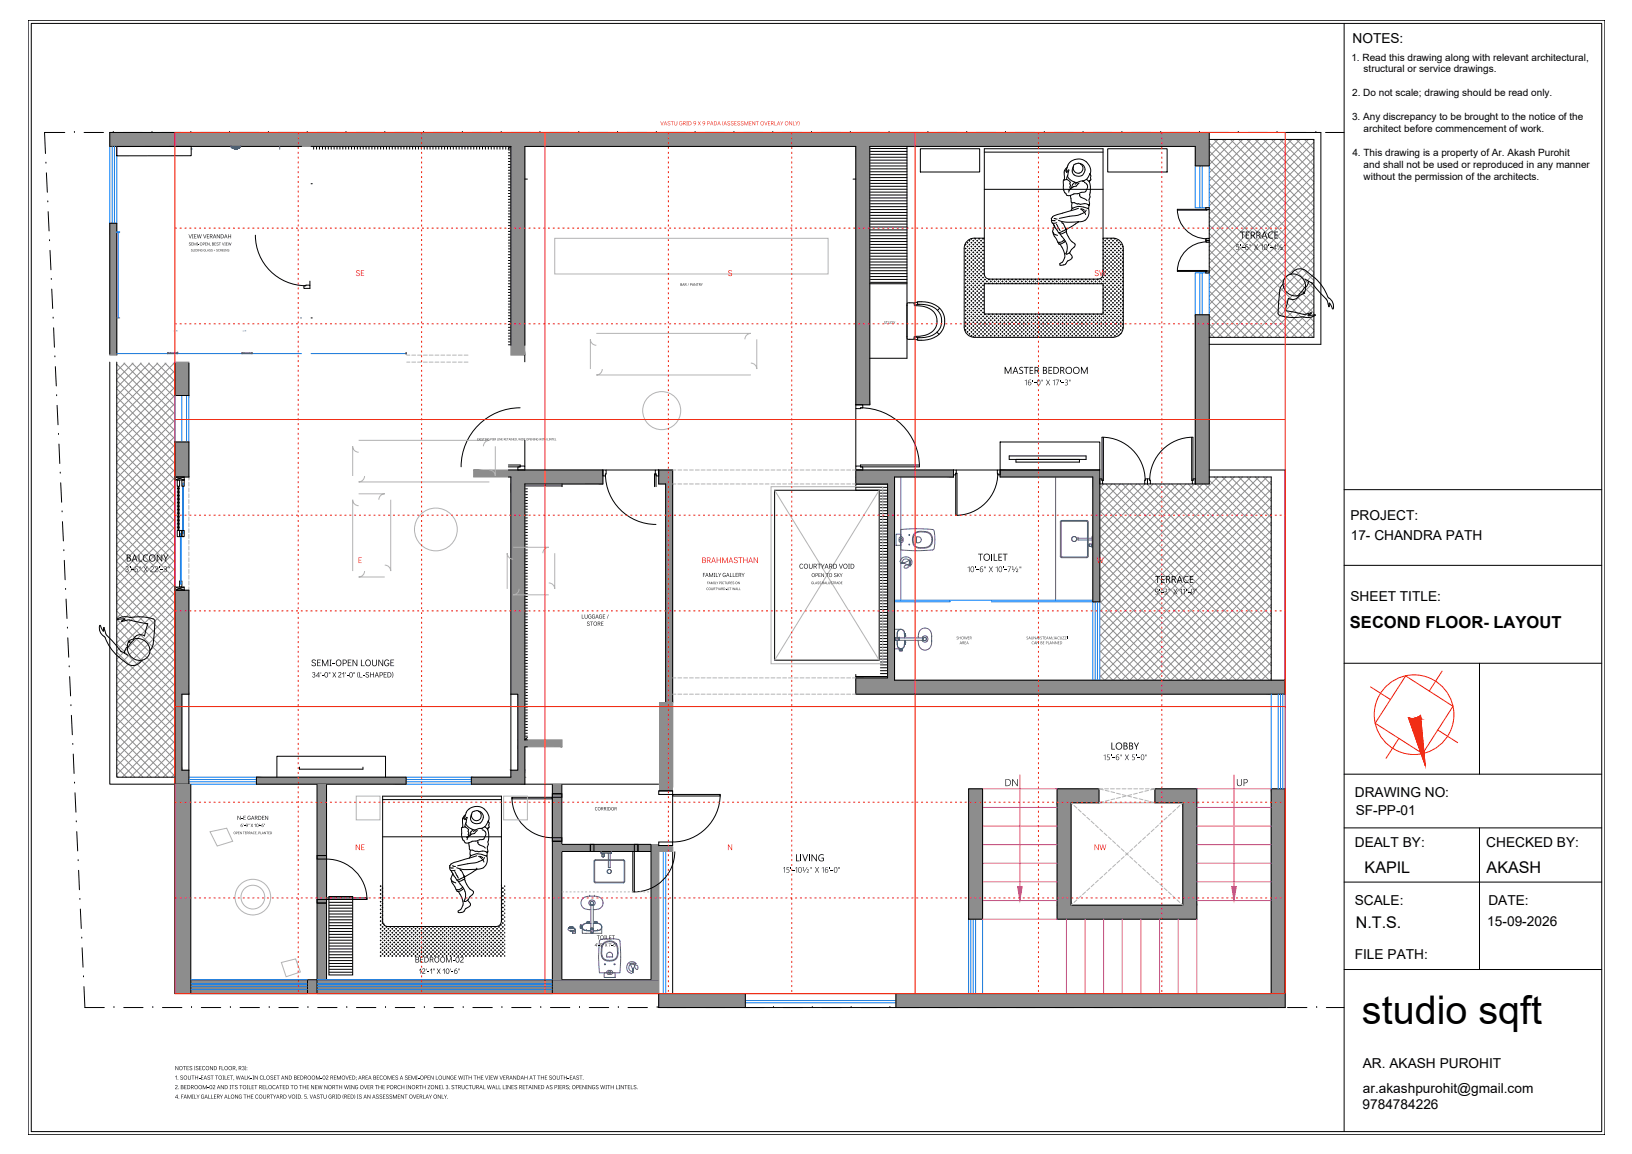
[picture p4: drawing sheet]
<svg xmlns="http://www.w3.org/2000/svg" width="594mm" height="420mm" viewBox="0 0 594 420" stroke-linecap="round" stroke-linejoin="round" font-family="sans-serif">
<defs><g id="words">
<text font-size="14.4" x="495.8" y="372.7">studio sqft</text>
<text font-size="6" x="491.4" y="228.5">SECOND FLOOR- LAYOUT</text>
<g font-size="5.9">
<text x="496.7" y="317.9">KAPIL</text>
<text x="541.1" y="317.9">AKASH</text>
<text x="493.5" y="337.7">N.T.S.</text>
</g>
<g font-size="5">
<text x="492.3" y="15.8">NOTES:</text>
<text x="491.6" y="189.3">PROJECT:</text>
<text x="491.7" y="196.7">17- CHANDRA PATH</text>
<text x="491.6" y="218.8">SHEET TITLE:</text>
<text x="493.2" y="290.2">DRAWING NO:</text>
<text x="493.5" y="296.6">SF-PP-01</text>
<text x="493.2" y="308.2">DEALT BY:</text>
<text x="541" y="308.2">CHECKED BY:</text>
<text x="493.2" y="329.7">SCALE:</text>
<text x="541.8" y="329.7">DATE:</text>
<text x="541.4" y="337.2">15-09-2026</text>
<text x="493.2" y="349.2">FILE PATH:</text>
<text x="496.1" y="388.9">AR. AKASH PUROHIT</text>
<text x="496.1" y="397.9">ar.akashpurohit@gmail.com</text>
<text x="496" y="403.8">9784784226</text>
</g>
<g font-size="3.6">
<text x="491.9" y="22">1. Read this drawing along with relevant architectural,</text>
<text x="496.4" y="26.4">structural or service drawings.</text>
<text x="492.2" y="35.1">2. Do not scale; drawing should be read only.</text>
<text x="492.2" y="43.8">3. Any discrepancy to be brought to the notice of the</text>
<text x="496.4" y="48.2">architect before commencement of work.</text>
<text x="492.3" y="57">4. This drawing is a property of Ar. Akash Purohit</text>
<text x="496.4" y="61.3">and shall not be used or reproduced in any manner</text>
<text x="496.4" y="65.7">without the permission of the architects.</text>
</g>
<text font-size="2.8" x="464.8" y="91">½</text>
<g font-size=".8" fill="#5a499c">
<text x="64.6" y="120.2" transform="rotate(180 64.6 120.2)">B.T.</text>
<text x="89.6" y="120.2" transform="rotate(180 89.6 120.2)">B.T.</text>
</g>
</g></defs>
<!-- layer: window -->
<g fill="none" stroke="#007fff" stroke-width=".36">
<path d="M40 53.3v28M40.8 53.3v28M41.7 53.3v28M42.5 53.3v28M69.6 54.2v.1M69.9 54.2v.1M435.1 60.4v15.2h5.1v-15.2M436.8 60.4v15.2M437.6 60.4v15.2M42.5 84.7h1.1M42.5 84.4h1.1M43.1 84.7v31.1"/>
<path d="M436.8 99.4v15.2M437.6 99.4v15.2M435.1 114.6v-15.2h5.1v15.2M42.5 128.7h67.3M113.2 128.7h34.6M63.7 144v16.9M66.2 144v16.9M67.9 144v16.9M68.7 144v16.9M66.5 175.9h.3v18.4h-.3zM65.7 194.3h.2v18.3h-.2zM325.6 218.5h72.2"/>
<path d="M345.8 218.5v.6h-20.2M361 218.5v.6h36.8v28.6M398.7 219.1v28.6M399.5 219.1v28.6M400.3 219.1v28.6M462.7 252.7v34.5M465.3 252.7v34.5M466.1 252.7v34.5M467 252.7v34.5M467.8 252.7v34.5M68.7 285.5h24.6M68.7 284.7h24.6"/>
<path d="M68.7 283h24.6M68.7 283.8h24.6M147.8 285.5h23.8M147.8 284.7h23.8M147.8 283h23.8M147.8 283.8h23.8M241.5 308.3v53.5M242.3 308.3v53.5M352.6 334.7v27.1M353.4 334.7v27.1M354.3 334.7v27.1M355.1 334.7v27.1"/>
<path d="M357.7 334.7v27.1M271.3 364.3h54.8M271.3 365.1h54.8"/>
</g>
<!-- layer: hatchscreen60 -->
<g fill="none" stroke="#8d8d8d" stroke-width=".36">
<path d="M440.2 58l38.1 38.2M440.2 55l38.1 38.1M440.2 52l38.1 38.1M440.4 50.8l-.2 .1M441.9 50.8l36.4 36.4M443.4 50.8l-3.2 3.1M444.9 50.8l33.4 33.4M446.3 50.8l-6.1 6.2M447.9 50.8l30.4 30.4M449.3 50.8l-9.1 9.2M450.9 50.8l27.4 27.4M452.3 50.8l-12.1 12.1"/>
<path d="M453.9 50.8l24.4 24.4M455.3 50.8l-15.1 15.1M456.9 50.8l21.4 21.4M458.3 50.8l-18.1 18.1M459.9 50.8l18.4 18.4M461.3 50.8l-21.1 21.1M462.9 50.8l15.4 15.4M464.3 50.8l-24.1 24.1M465.9 50.8l12.4 12.4M467.3 50.8l-27.1 27.1M468.9 50.8l9.4 9.4M470.3 50.8l-30.1 30.1"/>
<path d="M471.9 50.8l6.4 6.4M473.3 50.8l-33.1 33.1M474.9 50.8l3.4 3.4M476.3 50.8l-36.1 36.1M477.9 50.8l.4 .4M478.3 51.8l-38.1 38.1M478.3 54.8l-38.1 38.1M478.3 57.8l-38.1 38.1M440.2 79l38.1 38.1M440.2 76l38.1 38.1M440.2 73l38.1 38.1M440.2 70l38.1 38.1"/>
<path d="M440.2 67l38.1 38.1M440.2 64l38.1 38.1M440.2 61l38.1 38.2M478.3 60.8l-38.1 38.1M478.3 63.8l-38.1 38.1M478.3 66.8l-38.1 38.1M478.3 69.7l-38.1 38.2M478.3 72.7l-38.1 38.2M478.3 75.7l-38.1 38.2M478.3 78.8l-38.1 38.1M440.2 100l22.8 22.8M440.2 97l25.8 25.8"/>
<path d="M440.2 94l28.8 28.8M440.2 91l31.8 31.8M440.2 88l34.8 34.8M440.2 85l37.8 37.8M440.2 82l38.1 38.1M478.3 81.7l-38.1 38.2M478.3 84.7l-38.1 38.1M478.3 87.7l-35.1 35.1M478.3 90.7l-32.1 32.1M478.3 93.7l-29.1 29.1M478.3 96.7l-26.1 26.1M478.3 99.7l-23.1 23.1"/>
<path d="M440.2 117.9l4.9 4.9M440.2 114.9l7.9 7.9M440.2 111.9l10.8 10.9M440.2 108.9l13.8 13.9M440.2 105.9l16.8 16.9M440.2 103l19.8 19.8M478.3 102.7l-20.1 20.1M478.3 105.7l-17.1 17.1M478.3 108.7l-14.1 14.1M478.3 111.7l-11.1 11.1M478.3 114.7l-8.1 8.1M478.3 117.7l-5.1 5.1"/>
<path d="M42.5 138.6l21.2 21.2M42.5 135.6l21.2 21.2M42.5 132.6l21.2 21.2M45.1 132.2l18.6 18.6M45.4 132.2l-2.9 2.9M48.1 132.2l15.6 15.6M48.5 132.2l-6 5.9M51.1 132.2l12.6 12.6M51.4 132.2l-8.9 9M54.1 132.2l9.6 9.6M54.4 132.2l-11.9 12M57.1 132.2l6.6 6.6"/>
<path d="M57.4 132.2l-14.9 14.9M60 132.2l3.7 3.6M60.4 132.2l-17.9 17.9M63.1 132.2l.6 .6M63.4 132.2l-20.9 20.9M63.7 134.9l-21.2 21.2M63.7 137.9l-21.2 21.2M440.2 120.9l1.8 1.9M478.3 120.7l-2.1 2.1M42.5 159.6l21.2 21.1M42.5 156.6l21.2 21.1M42.5 153.6l21.2 21.2"/>
<path d="M42.5 150.6l21.2 21.2M42.5 147.6l21.2 21.2M42.5 144.6l21.2 21.1M42.5 141.6l21.2 21.2M63.7 140.9l-21.2 21.2M63.7 143.9l-21.2 21.2M63.7 146.9l-21.2 21.2M63.7 149.9l-21.2 21.2M63.7 152.9l-21.2 21.2M63.7 155.9l-21.2 21.2M63.7 158.9l-21.2 21.2M42.5 177.5l21.2 21.2"/>
<path d="M42.5 174.6l21.2 21.1M42.5 171.5l21.2 21.2M42.5 168.5l21.2 21.3M42.5 165.5l21.2 21.2M42.5 162.6l21.2 21.1M63.7 161.9l-21.2 21.2M63.7 164.9l-21.2 21.2M63.7 167.9l-21.2 21.2M63.7 170.9l-21.2 21.2M63.7 173.9l-21.2 21.2M63.7 176.9l-21.2 21.1M63.7 179.9l-21.2 21.2"/>
<path d="M400.3 180l62.4 62.4M400.3 177l62.4 62.4M401.8 176.2l-1.5 1.4M402.5 176.2l60.2 60.2M404.8 176.2l-4.5 4.5M405.6 176.2l57.1 57.2M407.8 176.2l-7.5 7.5M408.6 176.2l54.1 54.2M410.8 176.2l-10.5 10.5M411.6 176.2l51.1 51.2M413.8 176.2l-13.5 13.5M414.5 176.2l48.2 48.2"/>
<path d="M416.8 176.2l-16.5 16.4M417.5 176.2l45.2 45.2M419.8 176.2l-19.5 19.4M420.5 176.2l42.2 42.2M422.8 176.2l-22.5 22.4M423.5 176.2l39.2 39.2M425.8 176.2l-25.5 25.4M426.5 176.2l36.2 36.2M428.8 176.2l-28.5 28.4M429.5 176.2l33.2 33.2M431.8 176.2l-31.5 31.4M432.5 176.2l30.2 30.2"/>
<path d="M434.8 176.2l-34.5 34.4M435.5 176.2l27.2 27.2M437.8 176.2l-37.5 37.4M438.5 176.2l24.2 24.3M440.2 174.9l22.5 22.6M440.3 173.7l-.1 .1M442 173.7l20.7 20.8M443.3 173.7l-43 42.9M445 173.7l17.7 17.7M446.3 173.7l-46 45.9M447.9 173.7l14.8 14.8M449.3 173.7l-49 48.9"/>
<path d="M450.9 173.7l11.8 11.8M452.3 173.7l-52 51.9M453.9 173.7l8.8 8.8M455.3 173.7l-55 54.9M456.9 173.7l5.8 5.8M458.3 173.7l-58 57.9M460 173.7l2.7 2.8M461.3 173.7l-61 60.9M462.7 175.1l-62.4 62.5M462.7 178.2l-62.4 62.4M42.5 198.5l21.2 21.2M42.5 195.5l21.2 21.2"/>
<path d="M42.5 192.5l21.2 21.2M42.5 189.5l21.2 21.2M42.5 186.5l21.2 21.2M42.5 183.5l21.2 21.2M42.5 180.5l21.2 21.2M63.7 182.9l-21.2 21.2M63.7 185.9l-21.2 21.2M63.7 188.9l-21.2 21.2M63.7 191.9l-21.2 21.1M63.7 194.9l-21.2 21.1M63.7 197.8l-21.2 21.2M400.3 197.9l49.7 49.8"/>
<path d="M400.3 195l52.8 52.7M400.3 192l55.8 55.7M400.3 188.9l58.7 58.8M400.3 185.9l61.7 61.8M400.3 183l62.4 62.4M462.7 181.2l-62.4 62.4M462.7 184.2l-62.4 62.4M462.7 187.1l-60.4 60.6M462.7 190.1l-57.4 57.6M462.7 193.1l-54.4 54.6M462.7 196.1l-51.5 51.6M462.7 199.1l-48.5 48.6"/>
<path d="M42.5 219.5l21.2 21.2M42.5 216.5l21.2 21.2M42.5 213.5l21.2 21.2M42.5 210.5l21.2 21.2M42.5 207.5l21.2 21.2M42.5 204.5l21.2 21.2M42.5 201.5l21.2 21.2M63.7 200.8l-21.2 21.3M63.7 203.8l-21.2 21.2M63.7 206.9l-21.2 21.1M63.7 209.8l-21.2 21.2M63.7 212.8l-21.2 21.2"/>
<path d="M63.7 215.8l-21.2 21.2M63.7 218.8l-21.2 21.2M400.3 218.9l28.8 28.8M400.3 215.9l31.8 31.8M400.3 212.9l34.8 34.8M400.3 209.9l37.8 37.8M400.3 206.9l40.8 40.8M400.3 203.9l43.8 43.8M400.3 200.9l46.7 46.8M462.7 202.1l-45.5 45.6M462.7 205.1l-42.5 42.6M462.7 208.1l-39.5 39.6"/>
<path d="M462.7 211.1l-36.5 36.6M462.7 214.1l-33.5 33.6M462.7 217.1l-30.5 30.6M42.5 237.5l21.2 21.1M42.5 234.5l21.2 21.1M42.5 231.5l21.2 21.2M42.5 228.4l21.2 21.3M42.5 225.5l21.2 21.1M42.5 222.5l21.2 21.1M63.7 221.8l-21.2 21.2M63.7 224.8l-21.2 21.2M63.7 227.8l-21.2 21.2"/>
<path d="M63.7 230.8l-21.2 21.2M63.7 233.8l-21.2 21.2M63.7 236.8l-21.2 21.2M63.7 239.8l-21.2 21.2M400.3 239.9l7.8 7.8M400.3 236.9l10.8 10.8M400.3 233.9l13.8 13.8M400.3 230.9l16.8 16.8M400.3 227.9l19.8 19.8M400.3 224.9l22.8 22.8M400.3 221.9l25.8 25.8M462.7 220.1l-27.5 27.6"/>
<path d="M462.7 223.1l-24.5 24.6M462.7 226.1l-21.5 21.6M462.7 229.1l-18.5 18.6M462.7 232.1l-15.5 15.6M462.7 235.1l-12.5 12.6M462.7 238.1l-9.5 9.6M42.5 258.4l21.2 21.2M42.5 255.4l21.2 21.2M42.5 252.4l21.2 21.2M42.5 249.4l21.2 21.2M42.5 246.4l21.2 21.2M42.5 243.4l21.2 21.2"/>
<path d="M42.5 240.5l21.2 21.1M63.7 242.8l-21.2 21.2M63.7 245.8l-21.2 21.2M63.7 248.8l-21.2 21.2M63.7 251.8l-21.2 21.2M63.7 254.8l-21.2 21.1M63.7 257.8l-21.2 21.1M400.3 245.9l1.8 1.8M400.3 242.9l4.8 4.8M462.7 241.1l-6.5 6.6M462.7 244.1l-3.5 3.6M462.7 247.1l-.5 .6"/>
<path d="M42.5 279.4l3.6 3.6M42.5 276.4l6.6 6.6M42.5 273.4l9.5 9.6M42.5 270.4l12.5 12.6M42.5 267.4l15.5 15.6M42.5 264.4l18.5 18.6M42.5 261.4l21.2 21.2M63.7 260.8l-21.2 21.2M63.7 263.8l-19.2 19.2M63.7 266.8l-16.2 16.2M63.7 269.8l-13.2 13.2M63.7 272.8l-10.2 10.2"/>
<path d="M63.7 275.7l-7.2 7.3M63.7 278.7l-4.3 4.3M42.5 282.4l.6 .6M63.7 281.7l-1.3 1.3"/>
</g>
<!-- layer: FURNITURE 2 -->
<g fill="none" stroke="#000" stroke-width=".36">
<path d="M114.2 53.3v1M115.2 53.3v1M116.3 53.3v1M117.4 53.3v1M118.4 53.3v1M119.5 53.3v1M120.6 53.3v1M121.6 53.3v1M122.7 53.3v1M123.7 53.3v1M124.8 53.3v1M125.9 53.3v1"/>
<path d="M126.9 53.3v1M128 53.3v1M129 53.3v1M130.1 53.3v1M131.1 53.3v1M132.2 53.3v1M133.3 53.3v1M134.3 53.3v1M135.4 53.3v1M136.4 53.3v1M137.5 53.3v1M138.6 53.3v1"/>
<path d="M139.6 53.3v1M140.7 53.3v1M141.7 53.3v1M142.8 53.3v1M143.8 53.3v1M144.9 53.3v1M146 53.3v1M147 53.3v1M148.1 53.3v1M149.1 53.3v1M150.2 53.3v1M151.3 53.3v1"/>
<path d="M152.3 53.3v1M153.4 53.3v1M154.4 53.3v1M155.5 53.3v1M156.5 53.3v1M157.6 53.3v1M158.7 53.3v1M159.7 53.3v1M160.8 53.3v1M161.8 53.3v1M162.9 53.3v1M164 53.3v1"/>
<path d="M165 53.3v1M166.1 53.3v1M167.1 53.3v1M168.2 53.3v1M169.2 53.3v1M170.3 53.3v1M171.4 53.3v1M172.5 53.3v1M173.5 53.3v1M174.6 53.3v1M175.6 53.3v1M176.7 53.3v1"/>
<path d="M177.8 53.3v1M178.8 53.3v1M179.9 53.3v1M180.9 53.3v1M182 53.3v1M183 53.3v1M184.1 53.3v1M185.1 59.9h.9M185.1 58.8h.9M185.1 57.8h.9M185.1 56.7h.9M185.1 55.6h.9"/>
<path d="M185.1 54.6h.9M185.2 53.3v.8M185.8 53.5h.2M186 53.3l-1 1M316.6 59.4h13.6M316.6 58.3h13.6M316.6 57.2h13.6M316.6 56.2h13.6M316.6 55.1h13.6M316.6 54.1h13.6M330.2 53.3v77.1h-13.6M335 54.2h21.6v8.4h-21.6z"/>
<path d="M358.3 55.4h43.2M393.3 59.7h.1M393.3 59.7a2.33 2.33 0 0 1 1.5 3 2.33 2.33 0 0 1-3.1 1.3 2.33 2.33 0 0 1-1-3.3M403.2 54.2h21.7v8.4h-21.7zM113.2 66.9h.5M185.1 80h.9M185.1 78.9h.9M185.1 77.9h.9M185.1 76.8h.9M185.1 75.7h.9M185.1 74.7h.9M185.1 73.6h.9"/>
<path d="M185.1 72.6h.9M185.1 71.5h.9M185.1 70.5h.9M185.1 69.4h.9M185.1 68.3h.9M185.1 67.3h.9M185.1 66.2h.9M185.1 65.2h.9M185.1 64.1h.9M185.1 63h.9M185.1 62h.9M185.1 60.9h.9"/>
<path d="M191.1 65.2h.9M310.5 65.2h1M316.6 79.5h13.6M316.6 78.4h13.6M316.6 77.4h13.6M316.6 76.3h13.6M316.6 75.2h13.6M316.6 74.2h13.6M316.6 73.1h13.6M316.6 72.1h13.6M316.6 71h13.6M316.6 69.9h13.6"/>
<path d="M316.6 68.9h13.6M316.6 67.8h13.6M316.6 66.8h13.6M316.6 65.7h13.6M316.6 64.7h13.6M316.6 63.6h13.6M316.6 62.5h13.6M316.6 61.5h13.6M316.6 60.4h13.6M358.3 68.9h43.2M383.7 79.5l1.1 .3M387.6 61.9l-.2 .5v3.1"/>
<path d="M387.7 61.9v.6M388.3 61.6v1.2l.8-.9-.8 3.4M388.4 61.1l-.7 .8M388.4 61.1l-.1 .4M388.4 61.1a4.3 4.3 0 0 1 5.3-3.1 4.3 4.3 0 0 1 3.1 5.3M388.6 64.1a4.1 4.1 0 0 0 3.4 2.3M389.3 68.9l-.5 .2M389.6 68.8l.1-1.4-.2-.3a1.41 1.41 0 0 0-.5-1.5 1.41 1.41 0 0 0-1.6-.1l-.3 .2a7.8 7.8 0 0 0 .5 4.5l.3 .2a1.12 1.12 0 0 0 1.8 .7M389.6 68.8l-.6 1.2M389.7 71.1l.2 2.2 .3 .5M390.1 68.2v.1M390.2 73.8l2.9 .6a3.1 3.1 0 0 1 3.3 .3"/>
<path d="M390.2 73.8v2a6.7 6.7 0 0 1 5.7 0l.3 .2 .2-1.3M390.3 76l-.4 .6M391.2 66.4l-.8 .9-.3 .9M392.6 75.8l-6.3 1.9a4.8 4.8 0 0 0-3.3 1.6l-.3 .2a1.33 1.33 0 0 0 .4 1.5 1.33 1.33 0 0 0 1.6 .1M392.8 66.6l-.5 .4a1.54 1.54 0 0 1-1.6 1l-1.1 .8M393 71l.5 .9 2.2 1.1M393 71h.1M393 71v.1M393.3 76.1l1.5 1.2M393.7 76l1.1 .6M394.6 66.1a2.77 2.77 0 0 0-3.2 1M394.7 66.5h.1a1.91 1.91 0 0 1 .9 2.3 1.91 1.91 0 0 1-2.1 1.2l-1.3 .5-1.4 .1-1.2 .5"/>
<path d="M394.8 77.3a10.1 10.1 0 0 1-5.5 1.5l-3.7 .7M394.8 77.3l.4 .8M395.4 76.5l-.6 .8M395.6 65.4a2.81 2.81 0 0 1 1.3 2.9l-.1 3.4a2.91 2.91 0 0 0-.2 2.6l-.1 .2M396.3 75.8a3.6 3.6 0 0 1-3.7 4.9M396.4 74.7h.1M396.4 74.6v.1M396.5 74.5l-.1 .2M396.5 74.5v.1M396.6 74.3l-.1 .2M396.7 63.3v.2a3.8 3.8 0 0 1-2.4 2.4h-.1M396.7 63.3h.1"/>
<path d="M396.8 63.3l.3 .7v1.5l-.6 .3 .1 .4M185.1 99.1h.9M185.1 98h.9M185.1 97h.9M185.1 95.9h.9M185.1 94.8h.9M185.1 93.8h.9M185.1 92.7h.9M185.1 91.7h.9M185.1 90.6h.9M185.1 89.5h.9M185.1 88.5h.9"/>
<path d="M185.1 87.4h.9M185.1 86.4h.9M185.1 85.3h.9M185.1 84.3h.9M185.1 83.2h.9M185.1 82.1h.9M185.1 81.1h.9M316.6 99.6h13.6M316.6 98.6h13.6M316.6 97.5h13.6M316.6 96.4h13.6M316.6 95.4h13.6"/>
<path d="M316.6 94.3h13.6M316.6 93.3h13.6M316.6 92.2h13.6M316.6 91.2h13.6M316.6 90.1h13.6M316.6 89h13.6M316.6 87.9h13.6M316.6 86.9h13.6M316.6 85.8h13.6M316.6 84.8h13.6M316.6 83.7h13.6M316.6 82.6h13.6"/>
<path d="M316.6 81.6h13.6M316.6 80.5h13.6M351.3 93.3h.4M351.3 89h.4M351.3 98.9h.4M351.3 97.6h.4M351.3 96.1h.4M351.3 94.7h.4M351.3 91.9h.4M351.3 90.5h.4M351.5 88.9v.4M351.5 90.3v.3"/>
<path d="M351.5 91.7v.3M351.5 93.1v.4M351.5 94.5v.4M351.5 95.9v.4M351.5 97.3v.4M351.5 98.8v.3M352 99.7h.4M352 91.2h.4M352 98.2h.4M352 96.8h.4M352 95.4h.4M352 94h.4"/>
<path d="M352 92.6h.4M352 89.8h.4M352 88.4h.4M352.2 88.2v.3M352.2 89.6v.3M352.2 91v.4M352.2 92.4v.4M352.2 93.8v.4M352.2 95.2v.4M352.2 96.7v.3M352.2 98.1v.3M352.2 99.5v.3"/>
<path d="M352.7 93.3h.4M352.7 89h.4M352.7 98.9h.4M352.7 97.6h.4M352.7 96.1h.4M352.7 94.7h.4M352.7 91.9h.4M352.7 90.5h.4M352.7 87.6h.4M352.9 87.5v.3M352.9 88.9v.4M352.9 90.3v.3"/>
<path d="M352.9 91.7v.3M352.9 93.1v.4M352.9 94.5v.4M352.9 95.9v.4M352.9 97.3v.4M352.9 98.8v.3M353.4 99.7h.4M353.4 91.2h.4M353.4 86.9h.4M353.4 98.2h.4M353.4 96.8h.4M353.4 95.4h.4"/>
<path d="M353.4 94h.4M353.4 92.6h.4M353.4 89.8h.4M353.4 88.4h.4M353.6 86.9v.2M353.6 88.2v.3M353.6 89.6v.3M353.6 91v.4M353.6 92.4v.4M353.6 93.8v.4M353.6 95.2v.4M353.6 96.7v.3"/>
<path d="M353.6 98.1v.3M353.6 99.5v.3M354.1 93.3h.4M354.1 89h.4M354.1 98.9h.4M354.1 97.6h.4M354.1 96.1h.4M354.1 94.7h.4M354.1 91.9h.4M354.1 90.5h.4M354.1 87.6h.4M354.3 87.5v.3"/>
<path d="M354.3 88.9v.4M354.3 90.3v.3M354.3 91.7v.3M354.3 93.1v.4M354.3 94.5v.4M354.3 95.9v.4M354.3 97.3v.4M354.3 98.8v.3M354.8 99.7h.4M354.8 91.2h.4M354.8 86.9h.4M354.8 98.2h.4"/>
<path d="M354.8 96.8h.4M354.8 95.4h.4M354.8 94h.4M354.8 92.6h.4M354.8 89.8h.4M354.8 88.4h.4M355 86.8v.3M355 88.2v.3M355 89.6v.3M355 91v.4M355 92.4v.4M355 93.8v.4"/>
<path d="M355 95.2v.4M355 96.7v.3M355 98.1v.3M355 99.5v.3M355.6 93.3h.3M355.6 89h.3M355.6 98.9h.3M355.6 97.6h.3M355.6 96.1h.3M355.6 94.7h.3M355.6 91.9h.3M355.6 90.5h.3"/>
<path d="M355.6 87.6h.3M355.7 87.5v.3M355.7 88.9v.4M355.7 90.3v.3M355.7 91.7v.3M355.7 93.1v.4M355.7 94.5v.4M355.7 95.9v.4M355.7 97.3v.4M355.7 98.8v.3M356.2 99.7h.4M356.2 91.2h.4"/>
<path d="M356.2 86.9h.4M356.2 98.2h.4M356.2 96.8h.4M356.2 95.4h.4M356.2 94h.4M356.2 92.6h.4M356.2 89.8h.4M356.2 88.4h.4M356.4 86.8v.3M356.4 88.2v.3M356.4 89.6v.3M356.4 91v.4"/>
<path d="M356.4 92.4v.4M356.4 93.8v.4M356.4 95.2v.4M356.4 96.7v.3M356.4 98.1v.3M356.4 99.5v.3M357 93.3h.3M357 89h.3M357 98.9h.3M357 97.6h.3M357 96.1h.3M357 94.7h.3"/>
<path d="M357 91.9h.3M357 90.5h.3M357 87.6h.3M357.1 87.5v.3M357.1 88.9v.4M357.1 90.3v.3M357.1 91.7v.3M357.1 93.1v.4M357.1 94.5v.4M357.1 95.9v.4M357.1 97.3v.4M357.1 98.8v.3"/>
<path d="M357.7 99.7h.3M357.7 91.2h.3M357.7 86.9h.3M357.7 98.2h.3M357.7 96.8h.3M357.7 95.4h.3M357.7 94h.3M357.7 92.6h.3M357.7 89.8h.3M357.7 88.4h.3M357.8 86.8v.3M357.8 88.2v.3"/>
<path d="M357.8 89.6v.3M357.8 91v.4M357.8 92.4v.4M357.8 93.8v.4M357.8 95.2v.4M357.8 96.7v.3M357.8 98.1v.3M357.8 99.5v.3M358.3 86.7h-3.7a3.7 3.7 0 0 0-3.6 3.7v28.7a3.7 3.7 0 0 0 3.6 3.7M358.3 99.8l.5 1.3 1.4 .5h39.5l1.3-.5 .5-1.3M358.3 99.8v-45.6h43.2v45.6M383 80.2l1 .1"/>
<path d="M383.2 81.3l2.2 3.4M383.4 84.9h.1M383.4 84.9l1.5 2.8a1.39 1.39 0 0 0 2.4-.3l.1-.1M383.8 82.3h.1M383.8 82.3l-.2 .6a1.65 1.65 0 0 0-.3 1.9 1.65 1.65 0 0 0 1.6 .9M384.6 81.6l1.3 2.4M385.1 88.2l.4 .7h.3M385.3 80.2a13.3 13.3 0 0 0 7.3 .5M385.4 84.7l.6 .5M385.8 88.9a7.2 7.2 0 0 1 1.7 5.1 2.87 2.87 0 0 1-1.7 2.1v.2a1.07 1.07 0 0 0 1.6 .1l.5-.2a3.4 3.4 0 0 1 2.2-2 1.53 1.53 0 0 0-.8-2.2M386 85.2l1.8 2.6M386.5 80.8v.2a3.1 3.1 0 0 1 1.4 2.2l.1 .3"/>
<path d="M387.7 87.9l-1.9 1M387.8 87.8a5.9 5.9 0 0 1 .3 4.7l1.2-.5M388 83.5l-1.9 1.1-.7 .1M388 83.5h.1M388 83.5l.1 .2M388.1 83.7l.1 .3a2.2 2.2 0 0 1-2.2 1.2M388.1 83.7h-.1M388.2 84.4a7.8 7.8 0 0 0 3.1 4.5l-.1 .9-1.9 2.2M392.6 80.7l-4.5 3M392.6 80.7h.1M401.5 99.7h.3M401.5 91.2h.3"/>
<path d="M401.5 86.9h.3M401.5 98.2h.3M401.5 96.8h.3M401.5 95.4h.3M401.5 94h.3M401.5 92.6h.3M401.5 89.8h.3M401.5 88.4h.3M401.5 86.7h3.7M401.6 86.8v.3M401.6 88.2v.3M401.6 89.6v.3"/>
<path d="M401.6 91v.4M401.6 92.4v.4M401.6 93.8v.4M401.6 95.2v.4M401.6 96.7v.3M401.6 98.1v.3M401.6 99.5v.3M402.1 93.3h.4M402.1 89h.4M402.1 98.9h.4M402.1 97.6h.4M402.1 96.1h.4"/>
<path d="M402.1 94.7h.4M402.1 91.9h.4M402.1 90.5h.4M402.1 87.6h.4M402.3 87.5v.3M402.3 88.9v.4M402.3 90.3v.3M402.3 91.7v.3M402.3 93.1v.4M402.3 94.5v.4M402.3 95.9v.4M402.3 97.3v.4"/>
<path d="M402.3 98.8v.3M402.8 99.7h.4M402.8 91.2h.4M402.8 86.9h.4M402.8 98.2h.4M402.8 96.8h.4M402.8 95.4h.4M402.8 94h.4M402.8 92.6h.4M402.8 89.8h.4M402.8 88.4h.4M403 86.8v.3"/>
<path d="M403 88.2v.3M403 89.6v.3M403 91v.4M403 92.4v.4M403 93.8v.4M403 95.2v.4M403 96.7v.3M403 98.1v.3M403 99.5v.3M403.6 93.3h.3M403.6 89h.3M403.6 98.9h.3"/>
<path d="M403.6 97.6h.3M403.6 96.1h.3M403.6 94.7h.3M403.6 91.9h.3M403.6 90.5h.3M403.6 87.6h.3M403.7 87.5v.3M403.7 88.9v.4M403.7 90.3v.3M403.7 91.7v.3M403.7 93.1v.4M403.7 94.5v.4"/>
<path d="M403.7 95.9v.4M403.7 97.3v.4M403.7 98.8v.3M404.3 99.7h.3M404.3 91.2h.3M404.3 86.9h.3M404.3 98.2h.3M404.3 96.8h.3M404.3 95.4h.3M404.3 94h.3M404.3 92.6h.3M404.3 89.8h.3"/>
<path d="M404.3 88.4h.3M404.5 86.8v.3M404.5 88.2v.3M404.5 89.6v.3M404.5 91v.4M404.5 92.4v.4M404.5 93.8v.4M404.5 95.2v.4M404.5 96.7v.3M404.5 98.1v.3M404.5 99.5v.3M405 93.3h.3"/>
<path d="M405 89h.3M405 98.9h.3M405 97.6h.3M405 96.1h.3M405 94.7h.3M405 91.9h.3M405 90.5h.3M405 87.6h.3M405.1 87.5v.3M405.1 88.9v.4M405.1 90.3v.3M405.1 91.7v.3"/>
<path d="M405.1 93.1v.4M405.1 94.5v.4M405.1 95.9v.4M405.1 97.3v.4M405.1 98.8v.3M405.2 86.7a3.7 3.7 0 0 1 3.7 3.7v28.7a3.7 3.7 0 0 1-3.8 3.7M405.7 99.7h.3M405.7 91.2h.3M405.7 86.9h.3M405.7 98.2h.3M405.7 96.8h.3M405.7 95.4h.3"/>
<path d="M405.7 94h.3M405.7 92.6h.3M405.7 89.8h.3M405.7 88.4h.3M405.8 86.8v.3M405.8 88.2v.3M405.8 89.6v.3M405.8 91v.4M405.8 92.4v.4M405.8 93.8v.4M405.8 95.2v.4M405.8 96.7v.3"/>
<path d="M405.8 98.1v.3M405.8 99.5v.3M406.4 93.3h.3M406.4 89h.3M406.4 98.9h.3M406.4 97.6h.3M406.4 96.1h.3M406.4 94.7h.3M406.4 91.9h.3M406.4 90.5h.3M406.4 87.6h.3M406.6 87.5v.3"/>
<path d="M406.6 88.9v.4M406.6 90.3v.3M406.6 91.7v.3M406.6 93.1v.4M406.6 94.5v.4M406.6 95.9v.4M406.6 97.3v.4M406.6 98.8v.3M407.1 99.7h.4M407.1 91.2h.4M407.1 98.2h.4M407.1 96.8h.4"/>
<path d="M407.1 95.4h.4M407.1 94h.4M407.1 92.6h.4M407.1 89.8h.4M407.1 88.4h.4M407.2 88.2v.3M407.2 89.6v.3M407.2 91v.4M407.2 92.4v.4M407.2 93.8v.4M407.2 95.2v.4M407.2 96.7v.3"/>
<path d="M407.2 98.1v.3M407.2 99.5v.3M407.8 93.3h.3M407.8 89h.3M407.8 98.9h.3M407.8 97.6h.3M407.8 96.1h.3M407.8 94.7h.3M407.8 91.9h.3M407.8 90.5h.3M408 88.9v.4M408 90.3v.3"/>
<path d="M408 91.7v.3M408 93.1v.4M408 94.5v.4M408 95.9v.4M408 97.3v.4M408 98.8v.3M408.5 99.7h.4M408.5 91.2h.4M408.5 98.2h.4M408.5 96.8h.4M408.5 95.4h.4M408.5 94h.4"/>
<path d="M408.5 92.6h.4M408.5 89.8h.3M408.7 89.6v.3M408.7 91v.4M408.7 92.4v.4M408.7 93.8v.4M408.7 95.2v.4M408.7 96.7v.3M408.7 98.1v.3M408.7 99.5v.3M470.7 99l-.9 .9M475.4 98.6a3.6 3.6 0 0 0-4.8 .4"/>
<path d="M475.4 98.6l3.3 2.7a18.8 18.8 0 0 1 4.9 7.1 3.6 3.6 0 0 1 1.7 4M113.2 115.8h.5M185.1 119.2h.9M185.1 118.1h.9M185.1 117.1h.9M185.1 116h.9M185.1 114.9h.9M185.1 113.9h.9M185.1 112.8h.9M185.1 111.8h.9M185.1 110.7h.9M185.1 109.7h.9"/>
<path d="M185.1 108.6h.9M185.1 107.5h.9M185.1 106.5h.9M185.1 105.4h.9M185.1 104.4h.9M185.1 103.3h.9M185.1 102.2h.9M185.1 101.2h.9M185.1 100.1h.9M316.6 102.8h13.6M316.6 101.7h13.6M316.6 100.7h13.6"/>
<path d="M316.6 103.3h13.6M331.2 110.3h1.5l.2 .9a8.7 8.7 0 0 1 7.2 2.7 5.3 5.3 0 0 1-4.3 8.4l-3 .3 .1 .8 1.4 .5M331.2 110.3h-.9l-.1 .9M334.1 110.8l-1.2 .4M334.2 109.9l-1.4 .6M334.6 110.8a7.4 7.4 0 0 1 7.9 4.1 6 6 0 0 1-5.7 7.9l-2.7 .2-.1 .5M335.3 109.9a7.8 7.8 0 0 1 8.4 5.1 6.9 6.9 0 0 1-6.6 8.8l-1.9 .1M335.3 109.9h-.7a.4 .4 0 0 0-.4-.1 .4 .4 0 0 0-.2 .5l.1 .5h.6M342.1 112.2l-.9 .8M351.3 101.8h.4M351.3 118.7h.4M351.3 117.3h.4"/>
<path d="M351.3 115.9h.4M351.3 114.5h.4M351.3 113.1h.4M351.3 111.6h.4M351.3 110.3h.4M351.3 108.9h.4M351.3 107.4h.4M351.3 106h.4M351.3 104.6h.4M351.3 103.2h.4M351.3 100.3h.4M351.5 100.2v.4"/>
<path d="M351.5 101.6v.4M351.5 103v.3M351.5 104.4v.4M351.5 105.8v.4M351.5 107.2v.4M351.5 108.6v.4M351.5 110.1v.3M351.5 111.5v.3M351.5 112.9v.4M351.5 114.3v.4M351.5 115.7v.3M351.5 117.2v.3"/>
<path d="M351.5 118.5v.4M351.5 119.9v.4M352 119.4h.4M352 118h.4M352 116.6h.4M352 115.2h.4M352 113.8h.4M352 112.4h.4M352 111h.4M352 109.5h.4M352 108.1h.4M352 106.7h.4"/>
<path d="M352 105.3h.4M352 103.9h.4M352 102.5h.4M352 101.1h.4M352.2 100.9v.3M352.2 102.3v.4M352.2 103.7v.4M352.2 105.1v.4M352.2 106.5v.4M352.2 108v.3M352.2 109.4v.3M352.2 110.8v.3"/>
<path d="M352.2 112.2v.3M352.2 113.6v.3M352.2 115v.4M352.2 116.4v.4M352.2 117.8v.4M352.2 119.3v.3M352.7 101.8h.4M352.7 118.7h.4M352.7 117.3h.4M352.7 115.9h.4M352.7 114.5h.4M352.7 113.1h.4"/>
<path d="M352.7 111.6h.4M352.7 110.3h.4M352.7 108.9h.4M352.7 107.4h.4M352.7 106h.4M352.7 104.6h.4M352.7 103.2h.4M352.7 100.3h.4M352.9 100.2v.4M352.9 101.6v.4M352.9 103v.3M352.9 104.4v.4"/>
<path d="M352.9 105.8v.4M352.9 107.2v.4M352.9 108.6v.4M352.9 110.1v.3M352.9 111.5v.3M352.9 112.9v.4M352.9 114.3v.4M352.9 115.7v.3M352.9 117.2v.3M352.9 118.5v.4M352.9 119.9v.4M353.4 119.4h.4"/>
<path d="M353.4 118h.4M353.4 116.6h.4M353.4 115.2h.4M353.4 113.8h.4M353.4 112.4h.4M353.4 111h.4M353.4 109.5h.4M353.4 108.1h.4M353.4 106.7h.4M353.4 105.3h.4M353.4 103.9h.4M353.4 102.5h.4"/>
<path d="M353.4 101.1h.4M353.6 100.9v.3M353.6 102.3v.4M353.6 103.7v.4M353.6 105.1v.4M353.6 106.5v.4M353.6 108v.3M353.6 109.4v.3M353.6 110.8v.3M353.6 112.2v.3M353.6 113.6v.3M353.6 115v.4"/>
<path d="M353.6 116.4v.4M353.6 117.8v.4M353.6 119.3v.3M354.1 101.8h.4M354.1 118.7h.4M354.1 117.3h.4M354.1 115.9h.4M354.1 114.5h.4M354.1 113.1h.4M354.1 111.6h.4M354.1 110.3h.4M354.1 108.9h.4"/>
<path d="M354.1 107.4h.4M354.1 106h.4M354.1 104.6h.4M354.1 103.2h.4M354.1 100.3h.4M354.3 100.2v.4M354.3 101.6v.4M354.3 103v.3M354.3 104.4v.4M354.3 105.8v.4M354.3 107.2v.4M354.3 108.6v.4"/>
<path d="M354.3 110.1v.3M354.3 111.5v.3M354.3 112.9v.4M354.3 114.3v.4M354.3 115.7v.3M354.3 117.2v.3M354.3 118.5v.4M354.3 119.9v.4M354.8 119.4h.4M354.8 118h.4M354.8 116.6h.4M354.8 115.2h.4"/>
<path d="M354.8 113.8h.4M354.8 112.4h.4M354.8 111h.4M354.8 109.5h.4M354.8 108.1h.4M354.8 106.7h.4M354.8 105.3h.4M354.8 103.9h.4M354.8 102.5h.4M354.8 101.1h.4M355 100.9v.3M355 102.3v.4"/>
<path d="M355 103.7v.4M355 105.1v.4M355 106.5v.4M355 108v.3M355 109.4v.3M355 110.8v.3M355 112.2v.3M355 113.6v.3M355 115v.4M355 116.4v.4M355 117.8v.4M355 119.3v.3"/>
<path d="M355.6 101.8h.3M355.6 118.7h.3M355.6 117.3h.3M355.6 115.9h.3M355.6 114.5h.3M355.6 113.1h.3M355.6 111.6h.3M355.6 110.3h.3M355.6 108.9h.3M355.6 107.4h.3M355.6 106h.3M355.6 104.6h.3"/>
<path d="M355.6 103.2h.3M355.6 100.3h.3M355.7 100.2v.4M355.7 101.6v.4M355.7 103v.3M355.7 104.4v.4M355.7 105.8v.4M355.7 107.2v.4M355.7 108.6v.4M355.7 110.1v.3M355.7 111.5v.3M355.7 112.9v.4"/>
<path d="M355.7 114.3v.4M355.7 115.7v.3M355.7 117.2v.3M355.7 118.5v.4M355.7 119.9v.4M356.2 119.4h.4M356.2 118h.4M356.2 116.6h.4M356.2 115.2h.4M356.2 113.8h.4M356.2 112.4h.4M356.2 111h.4"/>
<path d="M356.2 109.5h.4M356.2 108.1h.4M356.2 106.7h.4M356.2 105.3h.4M356.2 103.9h.4M356.2 102.5h.4M356.2 101.1h.4M356.4 100.9v.3M356.4 102.3v.4M356.4 103.7v.4M356.4 105.1v.4M356.4 106.5v.4"/>
<path d="M356.4 108v.3M356.4 109.4v.3M356.4 110.8v.3M356.4 112.2v.3M356.4 113.6v.3M356.4 115v.4M356.4 116.4v.4M356.4 117.8v.4M356.4 119.3v.3M357 101.8h.3M357 118.7h.3M357 117.3h.3"/>
<path d="M357 115.9h.3M357 114.5h.3M357 113.1h.3M357 111.6h.3M357 110.3h.3M357 108.9h.3M357 107.4h.3M357 106h.3M357 104.6h.3M357 103.2h.3M357 100.3h.3M357.1 100.2v.4"/>
<path d="M357.1 101.6v.4M357.1 103v.3M357.1 104.4v.4M357.1 105.8v.4M357.1 107.2v.4M357.1 108.6v.4M357.1 110.1v.3M357.1 111.5v.3M357.1 112.9v.4M357.1 114.3v.4M357.1 115.7v.3M357.1 117.2v.3"/>
<path d="M357.1 118.5v.4M357.1 119.9v.4M357.7 119.4h.3M357.7 118h.3M357.7 116.6h.3M357.7 115.2h.3M357.7 113.8h.3M357.7 112.4h.3M357.7 111h.3M357.7 109.5h.3M357.7 108.1h.3M357.7 106.7h.3"/>
<path d="M357.7 105.3h.3M357.7 103.9h.3M357.7 102.5h.3M357.7 101.1h.3M357.8 100.9v.3M357.8 102.3v.4M357.8 103.7v.4M357.8 105.1v.4M357.8 106.5v.4M357.8 108v.3M357.8 109.4v.3M357.8 110.8v.3"/>
<path d="M357.8 112.2v.3M357.8 113.6v.3M357.8 115v.4M357.8 116.4v.4M357.8 117.8v.4M357.8 119.3v.3M358.3 103.3h43.2v11h-43.2zM358.4 101.8h.3M358.4 118.7h.3M358.4 117.3h.3M358.4 115.9h.3M358.4 114.5h.3"/>
<path d="M358.4 103.2h.3M358.4 100.3h.1M358.5 101.6v.4M358.5 103v.3M358.5 114.3v.4M358.5 115.7v.3M358.5 117.2v.3M358.5 118.5v.4M358.5 119.9v.4M359.1 119.4h.3M359.1 118h.3M359.1 116.6h.3"/>
<path d="M359.1 115.2h.3M359.1 102.5h.3M359.2 102.3v.4M359.2 115v.4M359.2 116.4v.4M359.2 117.8v.4M359.2 119.3v.3M359.8 101.8h.3M359.8 118.7h.3M359.8 117.3h.3M359.8 115.9h.3M359.8 114.5h.3"/>
<path d="M359.8 103.2h.3M360 101.6v.4M360 103v.3M360 114.3v.4M360 115.7v.3M360 117.2v.3M360 118.5v.4M360 119.9v.4M360.5 119.4h.3M360.5 118h.3M360.5 116.6h.3M360.5 115.2h.3"/>
<path d="M360.5 102.5h.3M360.7 102.3v.4M360.7 115v.4M360.7 116.4v.4M360.7 117.8v.4M360.7 119.3v.3M361.2 101.8h.3M361.2 118.7h.3M361.2 117.3h.3M361.2 115.9h.3M361.2 114.5h.3M361.2 103.2h.3"/>
<path d="M361.4 101.6v.4M361.4 103v.3M361.4 114.3v.4M361.4 115.7v.3M361.4 117.2v.3M361.4 118.5v.4M361.4 119.9v.4M361.9 119.4h.3M361.9 118h.3M361.9 116.6h.3M361.9 115.2h.3M361.9 102.5h.3"/>
<path d="M362.1 102.3v.4M362.1 115v.4M362.1 116.4v.4M362.1 117.8v.4M362.1 119.3v.3M362.6 101.8h.4M362.6 118.7h.4M362.6 117.3h.4M362.6 115.9h.4M362.6 114.5h.4M362.6 103.2h.4M362.8 101.6v.4"/>
<path d="M362.8 103v.3M362.8 114.3v.4M362.8 115.7v.3M362.8 117.2v.3M362.8 118.5v.4M362.8 119.9v.4M363.3 119.4h.3M363.3 118h.3M363.3 116.6h.3M363.3 115.2h.3M363.3 102.5h.3M363.5 102.3v.4"/>
<path d="M363.5 115v.4M363.5 116.4v.4M363.5 117.8v.4M363.5 119.3v.3M364 101.8h.4M364 118.7h.4M364 117.3h.4M364 115.9h.4M364 114.5h.4M364 103.2h.4M364.2 101.6v.4M364.2 103v.3"/>
<path d="M364.2 114.3v.4M364.2 115.7v.3M364.2 117.2v.3M364.2 118.5v.4M364.2 119.9v.4M364.7 119.4h.4M364.7 118h.4M364.7 116.6h.4M364.7 115.2h.4M364.7 102.5h.4M364.9 102.3v.4M364.9 115v.4"/>
<path d="M364.9 116.4v.4M364.9 117.8v.4M364.9 119.3v.3M365.4 101.8h.4M365.4 118.7h.4M365.4 117.3h.4M365.4 115.9h.4M365.4 114.5h.4M365.4 103.2h.4M365.6 101.6v.4M365.6 103v.3M365.6 114.3v.4"/>
<path d="M365.6 115.7v.3M365.6 117.2v.3M365.6 118.5v.4M365.6 119.9v.4M366.1 119.4h.4M366.1 118h.4M366.1 116.6h.4M366.1 115.2h.4M366.1 102.5h.4M366.3 102.3v.4M366.3 115v.4M366.3 116.4v.4"/>
<path d="M366.3 117.8v.4M366.3 119.3v.3M366.8 101.8h.4M366.8 118.7h.4M366.8 117.3h.4M366.8 115.9h.4M366.8 114.5h.4M366.8 103.2h.4M367 101.6v.4M367 103v.3M367 114.3v.4M367 115.7v.3"/>
<path d="M367 117.2v.3M367 118.5v.4M367 119.9v.4M367.5 119.4h.4M367.5 118h.4M367.5 116.6h.4M367.5 115.2h.4M367.5 102.5h.4M367.7 102.3v.4M367.7 115v.4M367.7 116.4v.4M367.7 117.8v.4"/>
<path d="M367.7 119.3v.3M368.3 101.8h.3M368.3 118.7h.3M368.3 117.3h.3M368.3 115.9h.3M368.3 114.5h.3M368.3 103.2h.3M368.4 101.6v.4M368.4 103v.3M368.4 114.3v.4M368.4 115.7v.3M368.4 117.2v.3"/>
<path d="M368.4 118.5v.4M368.4 119.9v.4M369 119.4h.3M369 118h.3M369 116.6h.3M369 115.2h.3M369 102.5h.3M369.1 102.3v.4M369.1 115v.4M369.1 116.4v.4M369.1 117.8v.4M369.1 119.3v.3"/>
<path d="M369.7 101.8h.3M369.7 118.7h.3M369.7 117.3h.3M369.7 115.9h.3M369.7 114.5h.3M369.7 103.2h.3M369.8 101.6v.4M369.8 103v.3M369.8 114.3v.4M369.8 115.7v.3M369.8 117.2v.3M369.8 118.5v.4"/>
<path d="M369.8 119.9v.4M370.4 119.4h.3M370.4 118h.3M370.4 116.6h.3M370.4 115.2h.3M370.4 102.5h.3M370.5 102.3v.4M370.5 115v.4M370.5 116.4v.4M370.5 117.8v.4M370.5 119.3v.3M371.1 101.8h.3"/>
<path d="M371.1 118.7h.3M371.1 117.3h.3M371.1 115.9h.3M371.1 114.5h.3M371.1 103.2h.3M371.3 101.6v.4M371.3 103v.3M371.3 114.3v.4M371.3 115.7v.3M371.3 117.2v.3M371.3 118.5v.4M371.3 119.9v.4"/>
<path d="M371.8 119.4h.4M371.8 118h.4M371.8 116.6h.4M371.8 115.2h.4M371.8 102.5h.4M371.9 102.3v.4M371.9 115v.4M371.9 116.4v.4M371.9 117.8v.4M371.9 119.3v.3M372.5 101.8h.3M372.5 118.7h.3"/>
<path d="M372.5 117.3h.3M372.5 115.9h.3M372.5 114.5h.3M372.5 103.2h.3M372.7 101.6v.4M372.7 103v.3M372.7 114.3v.4M372.7 115.7v.3M372.7 117.2v.3M372.7 118.5v.4M372.7 119.9v.4M373.2 119.4h.3"/>
<path d="M373.2 118h.3M373.2 116.6h.3M373.2 115.2h.3M373.2 102.5h.3M373.4 102.3v.4M373.4 115v.4M373.4 116.4v.4M373.4 117.8v.4M373.4 119.3v.3M373.9 101.8h.4M373.9 118.7h.4M373.9 117.3h.4"/>
<path d="M373.9 115.9h.4M373.9 114.5h.4M373.9 103.2h.4M374.1 101.6v.4M374.1 103v.3M374.1 114.3v.4M374.1 115.7v.3M374.1 117.2v.3M374.1 118.5v.4M374.1 119.9v.4M374.6 119.4h.3M374.6 118h.3"/>
<path d="M374.6 116.6h.3M374.6 115.2h.3M374.6 102.5h.3M374.8 102.3v.4M374.8 115v.4M374.8 116.4v.4M374.8 117.8v.4M374.8 119.3v.3M375.3 101.8h.4M375.3 118.7h.4M375.3 117.3h.4M375.3 115.9h.4"/>
<path d="M375.3 114.5h.4M375.3 103.2h.4M375.5 101.6v.4M375.5 103v.3M375.5 114.3v.4M375.5 115.7v.3M375.5 117.2v.3M375.5 118.5v.4M375.5 119.9v.4M376 119.4h.4M376 118h.4M376 116.6h.4"/>
<path d="M376 115.2h.4M376 102.5h.4M376.2 102.3v.4M376.2 115v.4M376.2 116.4v.4M376.2 117.8v.4M376.2 119.3v.3M376.7 101.8h.4M376.7 118.7h.4M376.7 117.3h.4M376.7 115.9h.4M376.7 114.5h.4"/>
<path d="M376.7 103.2h.4M376.9 101.6v.4M376.9 103v.3M376.9 114.3v.4M376.9 115.7v.3M376.9 117.2v.3M376.9 118.5v.4M376.9 119.9v.4M377.4 119.4h.4M377.4 118h.4M377.4 116.6h.4M377.4 115.2h.4"/>
<path d="M377.4 102.5h.4M377.6 102.3v.4M377.6 115v.4M377.6 116.4v.4M377.6 117.8v.4M377.6 119.3v.3M378.1 101.8h.4M378.1 118.7h.4M378.1 117.3h.4M378.1 115.9h.4M378.1 114.5h.4M378.1 103.2h.4"/>
<path d="M378.3 101.6v.4M378.3 103v.3M378.3 114.3v.4M378.3 115.7v.3M378.3 117.2v.3M378.3 118.5v.4M378.3 119.9v.4M378.8 119.4h.4M378.8 118h.4M378.8 116.6h.4M378.8 115.2h.4M378.8 102.5h.4"/>
<path d="M379 102.3v.4M379 115v.4M379 116.4v.4M379 117.8v.4M379 119.3v.3M379.6 101.8h.3M379.6 118.7h.3M379.6 117.3h.3M379.6 115.9h.3M379.6 114.5h.3M379.6 103.2h.3M379.7 101.6v.4"/>
<path d="M379.7 103v.3M379.7 114.3v.4M379.7 115.7v.3M379.7 117.2v.3M379.7 118.5v.4M379.7 119.9v.4M380.2 119.4h.4M380.2 118h.4M380.2 116.6h.4M380.2 115.2h.4M380.2 102.5h.4M380.4 102.3v.4"/>
<path d="M380.4 115v.4M380.4 116.4v.4M380.4 117.8v.4M380.4 119.3v.3M381 101.8h.3M381 118.7h.3M381 117.3h.3M381 115.9h.3M381 114.5h.3M381 103.2h.3M381.1 101.6v.4M381.1 103v.3"/>
<path d="M381.1 114.3v.4M381.1 115.7v.3M381.1 117.2v.3M381.1 118.5v.4M381.1 119.9v.4M381.7 119.4h.3M381.7 118h.3M381.7 116.6h.3M381.7 115.2h.3M381.7 102.5h.3M381.8 102.3v.4M381.8 115v.4"/>
<path d="M381.8 116.4v.4M381.8 117.8v.4M381.8 119.3v.3M382.4 101.8h.3M382.4 118.7h.3M382.4 117.3h.3M382.4 115.9h.3M382.4 114.5h.3M382.4 103.2h.3M382.6 101.6v.4M382.6 103v.3M382.6 114.3v.4"/>
<path d="M382.6 115.7v.3M382.6 117.2v.3M382.6 118.5v.4M382.6 119.9v.4M383.1 119.4h.3M383.1 118h.3M383.1 116.6h.3M383.1 115.2h.3M383.1 102.5h.3M383.2 102.3v.4M383.2 115v.4M383.2 116.4v.4"/>
<path d="M383.2 117.8v.4M383.2 119.3v.3M383.8 101.8h.3M383.8 118.7h.3M383.8 117.3h.3M383.8 115.9h.3M383.8 114.5h.3M383.8 103.2h.3M384 101.6v.4M384 103v.3M384 114.3v.4M384 115.7v.3"/>
<path d="M384 117.2v.3M384 118.5v.4M384 119.9v.4M384.5 119.4h.4M384.5 118h.4M384.5 116.6h.4M384.5 115.2h.4M384.5 102.5h.4M384.7 102.3v.4M384.7 115v.4M384.7 116.4v.4M384.7 117.8v.4"/>
<path d="M384.7 119.3v.3M385.2 101.8h.3M385.2 118.7h.3M385.2 117.3h.3M385.2 115.9h.3M385.2 114.5h.3M385.2 103.2h.3M385.4 101.6v.4M385.4 103v.3M385.4 114.3v.4M385.4 115.7v.3M385.4 117.2v.3"/>
<path d="M385.4 118.5v.4M385.4 119.9v.4M385.9 119.4h.3M385.9 118h.3M385.9 116.6h.3M385.9 115.2h.3M385.9 102.5h.3M386.1 102.3v.4M386.1 115v.4M386.1 116.4v.4M386.1 117.8v.4M386.1 119.3v.3"/>
<path d="M386.6 101.8h.4M386.6 118.7h.4M386.6 117.3h.4M386.6 115.9h.4M386.6 114.5h.4M386.6 103.2h.4M386.8 101.6v.4M386.8 103v.3M386.8 114.3v.4M386.8 115.7v.3M386.8 117.2v.3M386.8 118.5v.4"/>
<path d="M386.8 119.9v.4M387.3 119.4h.4M387.3 118h.4M387.3 116.6h.4M387.3 115.2h.4M387.3 102.5h.4M387.5 102.3v.4M387.5 115v.4M387.5 116.4v.4M387.5 117.8v.4M387.5 119.3v.3M388 101.8h.4"/>
<path d="M388 118.7h.4M388 117.3h.4M388 115.9h.4M388 114.5h.4M388 103.2h.4M388.2 101.6v.4M388.2 103v.3M388.2 114.3v.4M388.2 115.7v.3M388.2 117.2v.3M388.2 118.5v.4M388.2 119.9v.4"/>
<path d="M388.7 119.4h.4M388.7 118h.4M388.7 116.6h.4M388.7 115.2h.4M388.7 102.5h.4M388.9 102.3v.4M388.9 115v.4M388.9 116.4v.4M388.9 117.8v.4M388.9 119.3v.3M389.4 101.8h.4M389.4 118.7h.4"/>
<path d="M389.4 117.3h.4M389.4 115.9h.4M389.4 114.5h.4M389.4 103.2h.4M389.6 101.6v.4M389.6 103v.3M389.6 114.3v.4M389.6 115.7v.3M389.6 117.2v.3M389.6 118.5v.4M389.6 119.9v.4M390.1 119.4h.4"/>
<path d="M390.1 118h.4M390.1 116.6h.4M390.1 115.2h.4M390.1 102.5h.4M390.3 102.3v.4M390.3 115v.4M390.3 116.4v.4M390.3 117.8v.4M390.3 119.3v.3M390.9 101.8h.3M390.9 118.7h.3M390.9 117.3h.3"/>
<path d="M390.9 115.9h.3M390.9 114.5h.3M390.9 103.2h.3M391 101.6v.4M391 103v.3M391 114.3v.4M391 115.7v.3M391 117.2v.3M391 118.5v.4M391 119.9v.4M391.5 119.4h.4M391.5 118h.4"/>
<path d="M391.5 116.6h.4M391.5 115.2h.4M391.5 102.5h.4M391.7 102.3v.4M391.7 115v.4M391.7 116.4v.4M391.7 117.8v.4M391.7 119.3v.3M392.3 101.8h.3M392.3 118.7h.3M392.3 117.3h.3M392.3 115.9h.3"/>
<path d="M392.3 114.5h.3M392.3 103.2h.3M392.4 101.6v.4M392.4 103v.3M392.4 114.3v.4M392.4 115.7v.3M392.4 117.2v.3M392.4 118.5v.4M392.4 119.9v.4M393 119.4h.3M393 118h.3M393 116.6h.3"/>
<path d="M393 115.2h.3M393 102.5h.3M393.1 102.3v.4M393.1 115v.4M393.1 116.4v.4M393.1 117.8v.4M393.1 119.3v.3M393.7 101.8h.3M393.7 118.7h.3M393.7 117.3h.3M393.7 115.9h.3M393.7 114.5h.3"/>
<path d="M393.7 103.2h.3M393.8 101.6v.4M393.8 103v.3M393.8 114.3v.4M393.8 115.7v.3M393.8 117.2v.3M393.8 118.5v.4M393.8 119.9v.4M394.4 119.4h.3M394.4 118h.3M394.4 116.6h.3M394.4 115.2h.3"/>
<path d="M394.4 102.5h.3M394.5 102.3v.4M394.5 115v.4M394.5 116.4v.4M394.5 117.8v.4M394.5 119.3v.3M395.1 101.8h.3M395.1 118.7h.3M395.1 117.3h.3M395.1 115.9h.3M395.1 114.5h.3M395.1 103.2h.3"/>
<path d="M395.3 101.6v.4M395.3 103v.3M395.3 114.3v.4M395.3 115.7v.3M395.3 117.2v.3M395.3 118.5v.4M395.3 119.9v.4M395.8 119.4h.4M395.8 118h.4M395.8 116.6h.4M395.8 115.2h.4M395.8 102.5h.4"/>
<path d="M396 102.3v.4M396 115v.4M396 116.4v.4M396 117.8v.4M396 119.3v.3M396.5 101.8h.3M396.5 118.7h.3M396.5 117.3h.3M396.5 115.9h.3M396.5 114.5h.3M396.5 103.2h.3M396.7 101.6v.4"/>
<path d="M396.7 103v.3M396.7 114.3v.4M396.7 115.7v.3M396.7 117.2v.3M396.7 118.5v.4M396.7 119.9v.4M397.2 119.4h.4M397.2 118h.4M397.2 116.6h.4M397.2 115.2h.4M397.2 102.5h.4M397.4 102.3v.4"/>
<path d="M397.4 115v.4M397.4 116.4v.4M397.4 117.8v.4M397.4 119.3v.3M397.9 101.8h.4M397.9 118.7h.4M397.9 117.3h.4M397.9 115.9h.4M397.9 114.5h.4M397.9 103.2h.4M398.1 101.6v.4M398.1 103v.3"/>
<path d="M398.1 114.3v.4M398.1 115.7v.3M398.1 117.2v.3M398.1 118.5v.4M398.1 119.9v.4M398.6 119.4h.3M398.6 118h.3M398.6 116.6h.3M398.6 115.2h.3M398.6 102.5h.3M398.8 102.3v.4M398.8 115v.4"/>
<path d="M398.8 116.4v.4M398.8 117.8v.4M398.8 119.3v.3M399.3 101.8h.4M399.3 118.7h.4M399.3 117.3h.4M399.3 115.9h.4M399.3 114.5h.4M399.3 103.2h.4M399.5 101.6v.4M399.5 103v.3M399.5 114.3v.4"/>
<path d="M399.5 115.7v.3M399.5 117.2v.3M399.5 118.5v.4M399.5 119.9v.4M400 119.4h.4M400 118h.4M400 116.6h.4M400 115.2h.4M400 102.5h.4M400.2 102.3v.4M400.2 115v.4M400.2 116.4v.4"/>
<path d="M400.2 117.8v.4M400.2 119.3v.3M400.7 101.8h.4M400.7 118.7h.4M400.7 117.3h.4M400.7 115.9h.4M400.7 114.5h.4M400.7 103.2h.4M400.9 101.6v.4M400.9 103v.3M400.9 114.3v.4M400.9 115.7v.3"/>
<path d="M400.9 117.2v.3M400.9 118.5v.4M400.9 119.9v.4M401.4 119.4h.4M401.4 118h.4M401.4 116.6h.4M401.4 115.2h.4M401.4 102.5h.4M401.4 101.1h.4M401.5 113.8h.3M401.5 112.4h.3M401.5 111h.3"/>
<path d="M401.5 109.5h.3M401.5 108.1h.3M401.5 106.7h.3M401.5 105.3h.3M401.5 103.9h.3M401.6 100.9v.3M401.6 102.3v.4M401.6 103.7v.4M401.6 105.1v.4M401.6 106.5v.4M401.6 108v.3M401.6 109.4v.3"/>
<path d="M401.6 110.8v.3M401.6 112.2v.3M401.6 113.6v.3M401.6 115v.4M401.6 116.4v.4M401.6 117.8v.4M401.6 119.3v.3M402.1 101.8h.4M402.1 118.7h.4M402.1 117.3h.4M402.1 115.9h.4M402.1 114.5h.4"/>
<path d="M402.1 113.1h.4M402.1 111.6h.4M402.1 110.3h.4M402.1 108.9h.4M402.1 107.4h.4M402.1 106h.4M402.1 104.6h.4M402.1 103.2h.4M402.1 100.3h.4M402.3 100.2v.4M402.3 101.6v.4M402.3 103v.3"/>
<path d="M402.3 104.4v.4M402.3 105.8v.4M402.3 107.2v.4M402.3 108.6v.4M402.3 110.1v.3M402.3 111.5v.3M402.3 112.9v.4M402.3 114.3v.4M402.3 115.7v.3M402.3 117.2v.3M402.3 118.5v.4M402.3 119.9v.4"/>
<path d="M402.8 119.4h.4M402.8 118h.4M402.8 116.6h.4M402.8 115.2h.4M402.8 113.8h.4M402.8 112.4h.4M402.8 111h.4M402.8 109.5h.4M402.8 108.1h.4M402.8 106.7h.4M402.8 105.3h.4M402.8 103.9h.4"/>
<path d="M402.8 102.5h.4M402.8 101.1h.4M403 100.9v.3M403 102.3v.4M403 103.7v.4M403 105.1v.4M403 106.5v.4M403 108v.3M403 109.4v.3M403 110.8v.3M403 112.2v.3M403 113.6v.3"/>
<path d="M403 115v.4M403 116.4v.4M403 117.8v.4M403 119.3v.3M403.6 101.8h.3M403.6 118.7h.3M403.6 117.3h.3M403.6 115.9h.3M403.6 114.5h.3M403.6 113.1h.3M403.6 111.6h.3M403.6 110.3h.3"/>
<path d="M403.6 108.9h.3M403.6 107.4h.3M403.6 106h.3M403.6 104.6h.3M403.6 103.2h.3M403.6 100.3h.3M403.7 100.2v.4M403.7 101.6v.4M403.7 103v.3M403.7 104.4v.4M403.7 105.8v.4M403.7 107.2v.4"/>
<path d="M403.7 108.6v.4M403.7 110.1v.3M403.7 111.5v.3M403.7 112.9v.4M403.7 114.3v.4M403.7 115.7v.3M403.7 117.2v.3M403.7 118.5v.4M403.7 119.9v.4M404.3 119.4h.3M404.3 118h.3M404.3 116.6h.3"/>
<path d="M404.3 115.2h.3M404.3 113.8h.3M404.3 112.4h.3M404.3 111h.3M404.3 109.5h.3M404.3 108.1h.3M404.3 106.7h.3M404.3 105.3h.3M404.3 103.9h.3M404.3 102.5h.3M404.3 101.1h.3M404.5 100.9v.3"/>
<path d="M404.5 102.3v.4M404.5 103.7v.4M404.5 105.1v.4M404.5 106.5v.4M404.5 108v.3M404.5 109.4v.3M404.5 110.8v.3M404.5 112.2v.3M404.5 113.6v.3M404.5 115v.4M404.5 116.4v.4M404.5 117.8v.4"/>
<path d="M404.5 119.3v.3M405 101.8h.3M405 118.7h.3M405 117.3h.3M405 115.9h.3M405 114.5h.3M405 113.1h.3M405 111.6h.3M405 110.3h.3M405 108.9h.3M405 107.4h.3M405 106h.3"/>
<path d="M405 104.6h.3M405 103.2h.3M405 100.3h.3M405.1 100.2v.4M405.1 101.6v.4M405.1 103v.3M405.1 104.4v.4M405.1 105.8v.4M405.1 107.2v.4M405.1 108.6v.4M405.1 110.1v.3M405.1 111.5v.3"/>
<path d="M405.1 112.9v.4M405.1 114.3v.4M405.1 115.7v.3M405.1 117.2v.3M405.1 118.5v.4M405.1 119.9v.4M405.7 119.4h.3M405.7 118h.3M405.7 116.6h.3M405.7 115.2h.3M405.7 113.8h.3M405.7 112.4h.3"/>
<path d="M405.7 111h.3M405.7 109.5h.3M405.7 108.1h.3M405.7 106.7h.3M405.7 105.3h.3M405.7 103.9h.3M405.7 102.5h.3M405.7 101.1h.3M405.8 100.9v.3M405.8 102.3v.4M405.8 103.7v.4M405.8 105.1v.4"/>
<path d="M405.8 106.5v.4M405.8 108v.3M405.8 109.4v.3M405.8 110.8v.3M405.8 112.2v.3M405.8 113.6v.3M405.8 115v.4M405.8 116.4v.4M405.8 117.8v.4M405.8 119.3v.3M406.4 101.8h.3M406.4 118.7h.3"/>
<path d="M406.4 117.3h.3M406.4 115.9h.3M406.4 114.5h.3M406.4 113.1h.3M406.4 111.6h.3M406.4 110.3h.3M406.4 108.9h.3M406.4 107.4h.3M406.4 106h.3M406.4 104.6h.3M406.4 103.2h.3M406.4 100.3h.3"/>
<path d="M406.6 100.2v.4M406.6 101.6v.4M406.6 103v.3M406.6 104.4v.4M406.6 105.8v.4M406.6 107.2v.4M406.6 108.6v.4M406.6 110.1v.3M406.6 111.5v.3M406.6 112.9v.4M406.6 114.3v.4M406.6 115.7v.3"/>
<path d="M406.6 117.2v.3M406.6 118.5v.4M406.6 119.9v.4M407.1 119.4h.4M407.1 118h.4M407.1 116.6h.4M407.1 115.2h.4M407.1 113.8h.4M407.1 112.4h.4M407.1 111h.4M407.1 109.5h.4M407.1 108.1h.4"/>
<path d="M407.1 106.7h.4M407.1 105.3h.4M407.1 103.9h.4M407.1 102.5h.4M407.1 101.1h.4M407.2 100.9v.3M407.2 102.3v.4M407.2 103.7v.4M407.2 105.1v.4M407.2 106.5v.4M407.2 108v.3M407.2 109.4v.3"/>
<path d="M407.2 110.8v.3M407.2 112.2v.3M407.2 113.6v.3M407.2 115v.4M407.2 116.4v.4M407.2 117.8v.4M407.2 119.3v.3M407.8 101.8h.3M407.8 118.7h.3M407.8 117.3h.3M407.8 115.9h.3M407.8 114.5h.3"/>
<path d="M407.8 113.1h.3M407.8 111.6h.3M407.8 110.3h.3M407.8 108.9h.3M407.8 107.4h.3M407.8 106h.3M407.8 104.6h.3M407.8 103.2h.3M407.8 100.3h.3M408 100.2v.4M408 101.6v.4M408 103v.3"/>
<path d="M408 104.4v.4M408 105.8v.4M408 107.2v.4M408 108.6v.4M408 110.1v.3M408 111.5v.3M408 112.9v.4M408 114.3v.4M408 115.7v.3M408 117.2v.3M408 118.5v.4M408 119.9v.4"/>
<path d="M408.5 119.4h.4M408.5 118h.4M408.5 116.6h.4M408.5 115.2h.4M408.5 113.8h.4M408.5 112.4h.4M408.5 111h.4M408.5 109.5h.4M408.5 108.1h.4M408.5 106.7h.4M408.5 105.3h.4M408.5 103.9h.4"/>
<path d="M408.5 102.5h.4M408.5 101.1h.4M408.7 100.9v.3M408.7 102.3v.4M408.7 103.7v.4M408.7 105.1v.4M408.7 106.5v.4M408.7 108v.3M408.7 109.4v.3M408.7 110.8v.3M408.7 112.2v.3M408.7 113.6v.3"/>
<path d="M408.7 115v.4M408.7 116.4v.4M408.7 117.8v.4M408.7 119.3v.3M467.1 103.4l-1.1 1.8-.5 4.6-.2 4.5 .6 .5M467.7 101.2a4.2 4.2 0 0 1 4.9-1 4.2 4.2 0 0 1 2.4 4.4l-1 1.4a3.1 3.1 0 0 1-1.9 1.7 4.4 4.4 0 0 1-4.2-1.9 4.4 4.4 0 0 1-.2-4.6zM467.8 113.1l6.6 1.3M469 108.6l-1.2 4.5M473 107.4a2.77 2.77 0 0 1-4 1.2M474.2 106.2l.5 .4M474.4 114.4h.8M474.6 106.8l-1.6 .7"/>
<path d="M474.7 106.3l.2 .4h-.5M475.1 101.6l2.6 1.6M475.2 104.8l-.4 1.7M476.3 102.4l-.3 1.3-.9 1M477.3 113.8l-.1 .5-1 .5 2.5-.2a2.84 2.84 0 0 1-3 1l-1.6-.2a17.6 17.6 0 0 1-8.2-.6M477.3 113.8l-2.1 .6M477.4 102.8l5.7 6.7M483.2 109.5l.3 1.2M483.4 110.7l.2 .9M483.7 111.6h.2l.1-1.3 1 2.1M485 112.4h.3M147.8 128.3v.7"/>
<path d="M185.1 125.5h.9M185.1 124.5h.9M185.1 123.4h.9M185.1 122.4h.9M185.1 121.3h.9M185.1 120.2h.9M330.2 122.6l.1 .9h.9M332.8 123.3l-.4 .2h-1.2M332.8 122.6l1.3 .4M334 123.4l.2 .5h1.1M341.1 120.9l.7 .8M351.3 120.1h.4"/>
<path d="M352 120.8h.4M352.2 120.7v.3M352.7 121.6h.4M352.7 120.1h.4M352.9 121.4v.3M353.4 122.2h.4M353.4 120.8h.4M353.6 120.7v.3M353.6 122.1v.3M354.1 121.6h.4M354.1 120.1h.4M354.3 122.8h.1"/>
<path d="M354.3 121.4v.3M354.7 122.8h50.5M354.8 122.2h.4M354.8 120.8h.4M355 120.7v.3M355 122.1v.3M355.6 121.6h.3M355.6 120.1h.3M355.7 121.4v.3M355.7 122.8h.1M356.2 122.2h.4M356.2 120.8h.4"/>
<path d="M356.4 120.7v.3M356.4 122.1v.3M357 121.6h.3M357 120.1h.3M357.1 121.4v.3M357.1 122.8h.1M357.7 122.2h.3M357.7 120.8h.3M357.8 120.7v.3M357.8 122.1v.3M358.4 121.6h.3M358.4 120.1h.3"/>
<path d="M358.5 121.4v.3M358.5 122.8h.1M359.1 122.2h.3M359.1 120.8h.3M359.2 120.7v.3M359.2 122.1v.3M359.8 121.6h.3M359.8 120.1h.3M360 121.4v.3M360 122.8h.1M360.5 122.2h.3M360.5 120.8h.3"/>
<path d="M360.7 120.7v.3M360.7 122.1v.3M361.2 121.6h.3M361.2 120.1h.3M361.4 121.4v.3M361.4 122.8h.1M361.9 122.2h.3M361.9 120.8h.3M362.1 120.7v.3M362.1 122.1v.3M362.6 121.6h.4M362.6 120.1h.4"/>
<path d="M362.8 121.4v.3M362.8 122.8h.1M363.3 122.2h.3M363.3 120.8h.3M363.5 120.7v.3M363.5 122.1v.3M364 121.6h.4M364 120.1h.4M364.2 121.4v.3M364.2 122.8h.1M364.7 122.2h.4M364.7 120.8h.4"/>
<path d="M364.9 120.7v.3M364.9 122.1v.3M365.4 121.6h.4M365.4 120.1h.4M365.6 121.4v.3M365.6 122.8h.1M366.1 122.2h.4M366.1 120.8h.4M366.3 120.7v.3M366.3 122.1v.3M366.8 121.6h.4M366.8 120.1h.4"/>
<path d="M367 121.4v.3M367 122.8h.1M367.5 122.2h.4M367.5 120.8h.4M367.7 120.7v.3M367.7 122.1v.3M368.3 121.6h.3M368.3 120.1h.3M368.4 121.4v.3M368.4 122.8h.1M369 122.2h.3M369 120.8h.3"/>
<path d="M369.1 120.7v.3M369.1 122.1v.3M369.7 121.6h.3M369.7 120.1h.3M369.8 121.4v.3M369.8 122.8h.1M370.4 122.2h.3M370.4 120.8h.3M370.5 120.7v.3M370.5 122.1v.3M371.1 121.6h.3M371.1 120.1h.3"/>
<path d="M371.3 121.4v.3M371.3 122.8h.1M371.8 122.2h.4M371.8 120.8h.4M371.9 120.7v.3M371.9 122.1v.3M372.5 121.6h.3M372.5 120.1h.3M372.7 121.4v.3M372.7 122.8h.1M373.2 122.2h.3M373.2 120.8h.3"/>
<path d="M373.4 120.7v.3M373.4 122.1v.3M373.9 121.6h.4M373.9 120.1h.4M374.1 121.4v.3M374.1 122.8h.1M374.6 122.2h.3M374.6 120.8h.3M374.8 120.7v.3M374.8 122.1v.3M375.3 121.6h.4M375.3 120.1h.4"/>
<path d="M375.5 121.4v.3M375.5 122.8h.1M376 122.2h.4M376 120.8h.4M376.2 120.7v.3M376.2 122.1v.3M376.7 121.6h.4M376.7 120.1h.4M376.9 121.4v.3M376.9 122.8h.1M377.4 122.2h.4M377.4 120.8h.4"/>
<path d="M377.6 120.7v.3M377.6 122.1v.3M378.1 121.6h.4M378.1 120.1h.4M378.3 121.4v.3M378.3 122.8h.1M378.8 122.2h.4M378.8 120.8h.4M379 120.7v.3M379 122.1v.3M379.6 121.6h.3M379.6 120.1h.3"/>
<path d="M379.7 121.4v.3M379.7 122.8h.1M380.2 122.2h.4M380.2 120.8h.4M380.4 120.7v.3M380.4 122.1v.3M381 121.6h.3M381 120.1h.3M381.1 121.4v.3M381.1 122.8h.1M381.7 122.2h.3M381.7 120.8h.3"/>
<path d="M381.8 120.7v.3M381.8 122.1v.3M382.4 121.6h.3M382.4 120.1h.3M382.6 121.4v.3M382.6 122.8h.1M383.1 122.2h.3M383.1 120.8h.3M383.2 120.7v.3M383.2 122.1v.3M383.8 121.6h.3M383.8 120.1h.3"/>
<path d="M384 121.4v.3M384 122.8h.1M384.5 122.2h.4M384.5 120.8h.4M384.7 120.7v.3M384.7 122.1v.3M385.2 121.6h.3M385.2 120.1h.3M385.4 121.4v.3M385.4 122.8h.1M385.9 122.2h.3M385.9 120.8h.3"/>
<path d="M386.1 120.7v.3M386.1 122.1v.3M386.6 121.6h.4M386.6 120.1h.4M386.8 121.4v.3M386.8 122.8h.1M387.3 122.2h.4M387.3 120.8h.4M387.5 120.7v.3M387.5 122.1v.3M388 121.6h.4M388 120.1h.4"/>
<path d="M388.2 121.4v.3M388.2 122.8h.1M388.7 122.2h.4M388.7 120.8h.4M388.9 120.7v.3M388.9 122.1v.3M389.4 121.6h.4M389.4 120.1h.4M389.6 121.4v.3M389.6 122.8h.1M390.1 122.2h.4M390.1 120.8h.4"/>
<path d="M390.3 120.7v.3M390.3 122.1v.3M390.9 121.6h.3M390.9 120.1h.3M391 121.4v.3M391 122.8h.1M391.5 122.2h.4M391.5 120.8h.4M391.7 120.7v.3M391.7 122.1v.3M392.3 121.6h.3M392.3 120.1h.3"/>
<path d="M392.4 121.4v.3M392.4 122.8h.1M393 122.2h.3M393 120.8h.3M393.1 120.7v.3M393.1 122.1v.3M393.7 121.6h.3M393.7 120.1h.3M393.8 121.4v.3M393.8 122.8h.1M394.4 122.2h.3M394.4 120.8h.3"/>
<path d="M394.5 120.7v.3M394.5 122.1v.3M395.1 121.6h.3M395.1 120.1h.3M395.3 121.4v.3M395.3 122.8h.1M395.8 122.2h.4M395.8 120.8h.4M396 120.7v.3M396 122.1v.3M396.5 121.6h.3M396.5 120.1h.3"/>
<path d="M396.7 121.4v.3M396.7 122.8h.1M397.2 122.2h.4M397.2 120.8h.4M397.4 120.7v.3M397.4 122.1v.3M397.9 121.6h.4M397.9 120.1h.4M398.1 121.4v.3M398.1 122.8h.1M398.6 122.2h.3M398.6 120.8h.3"/>
<path d="M398.8 120.7v.3M398.8 122.1v.3M399.3 121.6h.4M399.3 120.1h.4M399.5 121.4v.3M399.5 122.8h.1M400 122.2h.4M400 120.8h.4M400.2 120.7v.3M400.2 122.1v.3M400.7 121.6h.4M400.7 120.1h.4"/>
<path d="M400.9 121.4v.3M400.9 122.8h.1M401.4 122.2h.4M401.4 120.8h.4M401.6 120.7v.3M401.6 122.1v.3M402.1 121.6h.4M402.1 120.1h.4M402.3 121.4v.3M402.3 122.8h.1M402.8 122.2h.4M402.8 120.8h.4"/>
<path d="M403 120.7v.3M403 122.1v.3M403.6 121.6h.3M403.6 120.1h.3M403.7 121.4v.3M403.7 122.8h.1M404.3 122.2h.3M404.3 120.8h.3M404.5 120.7v.3M404.5 122.1v.3M405 121.6h.3M405 120.1h.3"/>
<path d="M405.1 121.4v.3M405.7 122.2h.3M405.7 120.8h.3M405.8 120.7v.3M405.8 122.1v.3M406.4 121.6h.3M406.4 120.1h.3M406.6 121.4v.3M407.1 122.2h.1M407.1 120.8h.4M407.2 120.7v.3M407.2 122.1v.1"/>
<path d="M407.8 120.1h.3M408 121.4l-.2 .2M191.1 179h.9M191.1 178h.9M191.1 176.9h13.5M204.6 176.2v1M311.5 176.2v2.3h11.6M311.5 177.4h11.6M311.5 176.4h11.6M320.5 179.5h2.6M364.1 160.9h36.2v10.2h-36.2zM367.4 166h28v1.3h-28z"/>
<path d="M369.8 167.3v.9h23.1v-.9M191.1 199.2h.9M191.1 198.1h.9M191.1 197.1h.9M191.1 196h.9M191.1 194.9h.9M191.1 193.9h.9M191.1 192.8h.9M191.1 191.7h.9M191.1 190.7h.9M191.1 189.6h.9M191.1 188.6h.9"/>
<path d="M191.1 187.5h.9M191.1 186.5h.9M191.1 185.4h.9M191.1 184.3h.9M191.1 183.3h.9M191.1 182.2h.9M191.1 181.2h.9M191.1 180.1h.9M320.5 199.7h2.6M320.5 198.6h2.6M320.5 197.6h2.6M320.5 196.5h2.6"/>
<path d="M320.5 195.5h2.6M320.5 194.4h2.6M320.5 193.4h2.6M320.5 192.3h2.6M320.5 191.2h2.6M320.5 190.2h2.6M320.5 189.1h2.6M320.5 188.1h2.6M320.5 187h2.6M320.5 185.9h2.6M320.5 184.8h2.6M320.5 183.8h2.6"/>
<path d="M320.5 182.7h2.6M320.5 181.7h2.6M320.5 180.6h2.6M191.1 219.3h.9M191.1 218.2h.9M191.1 217.2h.9M191.1 216.1h.9M191.1 215.1h.9M191.1 214h.9M191.1 213h.9M191.1 211.9h.9M191.1 210.8h.9"/>
<path d="M191.1 209.8h.9M191.1 208.7h.9M191.1 207.7h.9M191.1 206.6h.9M191.1 205.5h.9M191.1 204.5h.9M191.1 203.4h.9M191.1 202.4h.9M191.1 201.3h.9M191.1 200.3h.9M320.5 219.8h2.6M320.5 218.8h2.6"/>
<path d="M320.5 217.7h2.6M320.5 216.6h2.6M320.5 215.6h2.6M320.5 214.5h2.6M320.5 213.5h2.6M320.5 212.4h2.6M320.5 211.3h2.6M320.5 210.3h2.6M320.5 209.2h2.6M320.5 208.2h2.6M320.5 207.1h2.6M320.5 206.1h2.6"/>
<path d="M320.5 205h2.6M320.5 203.9h2.6M320.5 202.9h2.6M320.5 201.8h2.6M320.5 200.8h2.6M36.3 227.7a4.4 4.4 0 0 0 2 4.5M36.3 227.7l.3 .1 1 2M37.7 229.7l-.2 .1M37.7 228.5l.2 .1M37.7 228.6v1.1M37.9 228.6l.8 2.5 5.5 6.3M38.3 232.2a20.5 20.5 0 0 0 9.1 10l1.3 .1 1.2-.3 1.9-1.7"/>
<path d="M42.8 225.3a6.1 6.1 0 0 1 4.9-.5 16.7 16.7 0 0 1 8 .5M42.8 225.3l.2 .3M43 225.5a2.52 2.52 0 0 1 2.4 0l-.5 .2M43.9 237l2.6 1.6M44.9 225.7l-.7 .6 3-.5M46.4 236.1l1.2-2a2.76 2.76 0 0 1 2.2-1.6 4.2 4.2 0 0 1 4.3 2.5 4.2 4.2 0 0 1-1.1 4.8 4.4 4.4 0 0 1-6.6-3.7M46.5 235.4l-.9 1.1-.3 1.3M46.8 233.7l-.4 1.7M46.9 233.6l.5 .4M47.2 225.7l6.6 1.4M47.2 233.5l-.5-.1 .2 .5M48.6 232.7l-1.6 .7"/>
<path d="M52.6 231.5a2.77 2.77 0 0 0-4.1 1.2M53.8 227.1l-1.2 4.5M55.6 225.3l.6 .3 .2 .6M55.7 234.5l-.4 1.2-.7 1.1M56.4 226.2l-.6 8.3M191.1 239.4h.9M191.1 238.4h.9M191.1 237.3h.9M191.1 236.2h.9M191.1 235.2h.9M191.1 234.1h.9M191.1 233.1h.9"/>
<path d="M191.1 232h.9M191.1 230.9h.9M191.1 229.9h.9M191.1 228.8h.9M191.1 227.8h.9M191.1 226.7h.9M191.1 225.7h.9M191.1 224.6h.9M191.1 223.5h.9M191.1 222.5h.9M191.1 221.4h.9M191.1 220.4h.9"/>
<path d="M320.5 240h2.6M320.5 238.9h2.6M320.5 237.8h2.6M320.5 236.7h2.6M320.5 235.7h2.6M320.5 234.6h2.6M320.5 233.6h2.6M320.5 232.5h2.6M320.5 231.5h2.6M320.5 230.4h2.6M320.5 229.3h2.6M320.5 228.3h2.6"/>
<path d="M320.5 227.2h2.6M320.5 226.2h2.6M320.5 225.1h2.6M320.5 224h2.6M320.5 223h2.6M320.5 221.9h2.6M320.5 220.9h2.6M191.1 259.6h.9M191.1 258.5h.9M191.1 257.4h.9M191.1 256.4h.9M191.1 255.3h.9"/>
<path d="M191.1 254.3h.9M191.1 253.2h.9M191.1 252.2h.9M191.1 251.1h.9M191.1 250h.9M191.1 248.9h.9M191.1 247.9h.9M191.1 246.8h.9M191.1 245.8h.9M191.1 244.7h.9M191.1 243.6h.9M191.1 242.6h.9"/>
<path d="M191.1 241.5h.9M191.1 240.5h.9M311.5 246.3h11.6M311.5 245.6v1.2M320.5 245.3h2.6M320.5 244.2h2.6M320.5 243.1h2.6M320.5 242.1h2.6M320.5 241h2.6M109 279.3v.7h23.1v-.7M191.1 269.1h.3M191.1 268h.9"/>
<path d="M191.1 267h.9M191.1 265.9h.9M191.1 264.9h.9M191.1 263.8h.9M191.1 262.7h.9M191.1 261.7h.9M191.1 260.6h.9M191.5 269v.4M192 268.4l-.9 1M100.8 283v-7.6h39.5v7.6"/>
<circle cx="392.5" cy="61.3" r="1.81"/>
</g>
<!-- layer: site line -->
<g fill="none" stroke="#000" stroke-width=".36">
<path d="M16.7 59.4h.1M23.6 48.2h-7.4l.4 7.7M27.1 48.2h.1M30.6 48.2h7.1M41.2 48.2h.1M44.7 48.2h7.1M55.3 48.2h.1M58.9 48.2h7M69.5 48.2h.1M73 48.2h7.1M83.6 48.2h.1M87.1 48.2h7.1"/>
<path d="M97.7 48.2h.1M101.2 48.2h7.1M111.8 48.2h.1M115.4 48.2h7M125.9 48.2h.1M129.5 48.2h7M140.1 48.2h.1M143.6 48.2h7.1M154.2 48.2h.1M157.7 48.2h7.1M168.3 48.2h.1M171.8 48.2h7.1"/>
<path d="M182.5 48.2h.1M186 48.2h7M196.6 48.2h.1M200.1 48.2h7M210.7 48.2h.1M214.2 48.2h7.1M224.8 48.2h.1M228.3 48.2h7.1M238.9 48.2h.1M242.4 48.2h7.1M253 48.2h.1M256.6 48.2h7.1"/>
<path d="M267.2 48.2h.1M270.7 48.2h7M281.3 48.2h.1M284.8 48.2h7.1M295.4 48.2h.1M299 48.2h7M309.5 48.2h.1M313.1 48.2h7M323.6 48.2h.1M327.2 48.2h7.1M337.8 48.2h.1M341.3 48.2h7.1"/>
<path d="M351.9 48.2h.1M355.4 48.2h7.1M366 48.2h.1M369.6 48.2h7M380.2 48.2h.1M383.7 48.2h7M394.3 48.2h.1M397.8 48.2h7.1M408.4 48.2h.1M411.9 48.2h7.1M422.5 48.2h.1M426 48.2h7.1"/>
<path d="M436.6 48.2h.1M440.2 48.2h7M450.8 48.2h.1M454.3 48.2h7M464.9 48.2h.1M468.4 48.2h7.1M479 48.2h.1M482.5 48.2h6.7M16.9 62.9l.3 7.1M17.4 73.5h.1M17.5 77.1l.4 7M18 87.6h.1"/>
<path d="M18.2 91.2l.3 7M18.7 101.7h.1M18.8 105.3l.4 7M19.3 115.8h.1M19.5 119.4l.3 7M20 129.9h.1M20.2 133.5l.3 7M20.6 144.1h.1M20.8 147.6l.3 7.1M21.3 158.2h.1M21.5 161.7l.3 7.1M21.9 172.3h.1"/>
<path d="M22.1 175.8l.3 7.1M22.6 186.4h.1M22.7 189.9l.4 7M23.2 200.5h.1M23.4 204l.3 7.1M23.9 214.6h.1M24 218.1l.4 7.1M24.6 228.7h.1M24.7 232.2l.3 7.1M25.2 242.8h.1M25.4 246.4l.3 7M25.8 256.9h.1"/>
<path d="M26 260.4l.3 7.1M26.5 271h.1M26.7 274.5l.3 7.1M27.1 285.1h.1M27.3 288.6l.3 7.1M27.8 299.2h.1M27.9 302.8l.4 7M28.4 313.4h.1M28.6 316.9l.3 7M29.1 327.5h.1M29.3 331l.3 7M29.8 341.6h.1"/>
<path d="M29.9 345.1l.3 7M30.4 355.7h.1M30.6 359.2l.3 7.6h7.1M41.5 366.8h.1M45 366.8h7.1M55.6 366.8h.1M59.1 366.8h7.1M69.7 366.8h.1M73.3 366.8h7M83.9 366.8h.1M87.4 366.8h7M98 366.8h.1"/>
<path d="M101.5 366.8h7.1M112.1 366.8h.1M115.7 366.8h7M126.2 366.8h.1M129.8 366.8h7M140.3 366.8h.1M143.9 366.8h7.1M154.5 366.8h.1M158 366.8h7.1M168.6 366.8h.1M172.1 366.8h7.1M182.7 366.8h.1"/>
<path d="M186.3 366.8h7M196.9 366.8h.1M200.4 366.8h7M210.9 366.8h.1M214.5 366.8h7.1M225.1 366.8h.1M228.6 366.8h7.1M239.2 366.8h.1M242.7 366.8h7.1M253.3 366.8h.1M256.9 366.8h7M267.5 366.8h.1"/>
<path d="M271 366.8h7M281.6 366.8h.1M285.1 366.8h7.1M295.7 366.8h.1M299.2 366.8h7.1M309.8 366.8h.1M313.4 366.8h7M323.9 366.8h.1M327.5 366.8h7M338.1 366.8h.1M341.6 366.8h7.1M352.2 366.8h.1"/>
<path d="M355.7 366.8h7.1M366.3 366.8h.1M369.8 366.8h7.1M380.4 366.8h.1M384 366.8h7M394.5 366.8h.1M398.1 366.8h7M408.7 366.8h.1M412.2 366.8h7.1M422.8 366.8h.1M426.3 366.8h7.1M436.9 366.8h.1"/>
<path d="M440.4 366.8h7.1M451 366.8h.1M454.6 366.8h7M465.2 366.8h.1M468.7 366.8h7M479.3 366.8h.1M482.8 366.8h6.4"/>
</g>
<!-- layer: Fixture -->
<g fill="none" stroke="#5a499c" stroke-width=".36">
<path d="M84.1 53.3h3.5M84.1 53.4h.1M84.1 53.4v.1M84.1 53.5h.1M84.1 53.5h3.5M84.2 53.5h.1M84.5 53.9h.1M84.5 53.9h.2M84.5 53.9h.7M84.5 53.9v-.3h.7v.3M84.6 53.9h.1M84.6 53.9h.6"/>
<path d="M84.7 53.9h.1M84.8 53.9h.1M84.8 53.9h.2M84.9 53.9h.1M85 53.9h.1M85.1 53.9h.1M85.2 53.9h.1M85.3 54.1h.1M85.3 54.2h.1M85.3 54h.1M85.3 53.8v.1M85.3 53.9h.1"/>
<path d="M85.3 53.8h.1M85.3 53.8h.2zM85.3 53.9h.2zM85.3 53.9h.2M85.3 53.9h.3M85.3 54h.3M85.3 54h.4zM85.3 54h.4M85.3 54.1h.4M85.3 54.1h.5M85.3 53.7h.1M85.3 53.9l1.1 .1"/>
<path d="M85.3 53.9h1.1M85.3 53.8h.2M85.3 53.7h.2M85.3 53.6v.2M85.3 54.1v.1M85.3 54.2h1M85.4 54.2h.9M85.4 53.7h.1M85.4 53.8h.1M85.4 54.2h.2M85.4 54.2h.1M85.4 54.1h.1"/>
<path d="M85.4 54h.1M85.4 53.9h.1M85.5 53.8v.4M85.5 53.8h.1M85.5 53.9h.1M85.5 53.9h.2M85.5 54.2h.1M85.5 54.1h.1M85.5 54h.1M85.5 53.8l.1 .4M85.5 53.9v.3M85.5 53.9v-.3h.6v.3"/>
<path d="M85.6 53.9h.1M85.6 54.2h.1M85.6 54.1h.1M85.6 53.9v.3M85.6 54h.1M85.6 54.2h.2M85.6 53.9v.3zM85.6 54l.2 .2M85.7 54.1h.1M85.7 54v.1M85.7 53.9h.1M85.7 53.9h.2"/>
<path d="M85.7 54.2h.1M85.7 54.1v.1M85.7 54v.2M85.7 54h.1M85.7 54h-.4M85.7 54.1l.1 .1M85.8 54.1h.1M85.8 53.9h.1M85.8 54.2h.1M85.9 54.2h-.1M85.9 53.9h.1M85.9 54.2h.1"/>
<path d="M85.9 53.3v.3M85.9 54.2h.5M85.9 54.1h-.1M85.9 54.1h.1M85.9 54.2h.2M85.9 54.1h.5M86 54.1h.1M86 54.2h.1M86 54.1v.1M86 54.1h.4M86 54.1h.4zM86 54h.4"/>
<path d="M86 54h.1M86 54l-.1 .1M86 54l-.1 .2M86 53.9h.1M86 54v.2M86 53.9v.3M86 54h.4zM86.1 53.9h.1M86.1 54.2h.1M86.1 54.1h.1M86.1 54h.1M86.1 53.9v.3"/>
<path d="M86.1 53.8h.1M86.1 53.8v.4v-.3M86.1 53.8h.2M86.1 53.8h.3zM86.1 53.8h.3M86.1 53.9h.3M86.1 53.9h.3zM86.2 54.2h.1M86.2 54.1h.1M86.2 53.9h.1M86.2 53.8v.4M86.2 53.8h.1"/>
<path d="M86.2 54h.1M86.2 54.2h.2M86.3 53.8h.1M86.3 53.9h.1M86.3 53.8v.1M86.3 53.7h.1M86.3 54.1h.1M86.3 54.2h.1M86.3 54.1v.1M86.4 54.2h.1M86.4 54.1h.1M86.4 54h.1"/>
<path d="M86.4 53.9h.1M86.4 53.8h.1M86.4 53.8v.1M86.4 54.2h-1.1h1.1M86.4 54h-.4h.4M86.4 53.7v.1M86.4 53.7h.1M86.4 53.6l-.3 .1h.3M86.4 54.2h-.1M86.5 53.9h.1M86.5 53.9h.6M86.5 53.6v.3"/>
<path d="M86.5 53.6h.6v.3M86.5 53.6h.1M86.6 53.9h.1M86.7 53.9h.1M86.7 53.9h.3M86.8 53.9h.1M86.9 53.9h.1M87 53.9h.1M87.1 53.9h.1M87.5 53.5h.1M87.6 53.4h.1M87.6 53.4v.1"/>
<path d="M101.8 53.3v1M42.5 115.8h1.1M109.3 115.8h.5M61 128.7h3.7M61 128.5h3.7M61 128.5h.1M61 128.7h.1M61.3 128.3v.2M62.1 128.3v.2M63.6 128.3v.2M64.3 128.3v.2M64.7 128.7h.1"/>
<path d="M64.7 128.5h.1M64.7 128.5v.2M88.1 128.5h.1M88.1 128.5h3.7M88.1 128.5v.2M88.1 128.7h.1M88.5 128.3v.2M89.2 128.3v.2M90.7 128.3v.2M91.4 128.3v.2M91.8 128.5v.2h-3.7M91.8 128.5h.1"/>
<path d="M327.9 173.7v44.8M384.3 173.7v44.8M326.2 194.5h1.7v4.1h-1.7zM332.4 196.6l.2 1.4M332.6 195.1l-.2 1.3M332.7 195l.5-.8 .9-.4h2.9l1.7 .9 .5 1.8-.5 1.9-.8 .6-1 .3h-2.8l-.9-.4-.5-.9M332.7 194.3l.8-.6 1.3-.3 2.4 .2 1.2 .5 .7 .8 .3 .9-.3 2.4-.7 .8-1.2 .5-2.4 .1-1.3-.3-.9-.8-.4-1.2v-1.8zM333.5 192.5l6.1 .3a5.2 5.2 0 0 1 .7 3.7v.5a4.7 4.7 0 0 1-.7 3.2l-6.1 .3M333.6 192.5l-5.7 .3M333.7 195.4v2.2M333.8 195.5l1 .1 .6 .8-.4 .9-1.2 .3M386.3 190.1v12.4"/>
<path d="M386.5 189.8l-.3 .3M386.5 189.5l-.5 .6v12.4l.5 .5M386.5 189.8l9.3 .1 .1 12.6-.3 .2-9.1 .1M386.5 189.5h9.1l.5 .3 .1 12.7-.6 .5h-9.1M392.4 196h.1M392.4 196v.6h5.2M392.4 196h5.2M396.2 198.6h.3M396.2 198.6h.1M396.4 198.5h.1M396.5 198.4l-.3 .2M396.5 198.5v.4"/>
<path d="M396.5 198.1v.4M396.5 198.1h.1M396.5 198.9h.1M396.5 198.1h.2M396.7 198.1h.1M396.7 198.1h.9M397.3 198.1v.8M397.3 198.1h.1M397.3 198.9h.1M397.6 195.6h.1M397.6 199.2v.1M397.6 199.3h.1"/>
<path d="M397.6 198.9h-1.1M397.6 195.6v3.6M397.6 195.6h.2M397.6 199.2h.2M397.6 199.3h.2M397.8 195.6h.1M397.8 199.2v.1M397.8 199.3h.1M397.8 195.6v3.6M327.6 204.5a2.13 2.13 0 0 1 2.7-1.8 2.13 2.13 0 0 1 1.3 3.1l-.3 .2M327.9 200.2l5.7 .3M328.3 204.8a1.36 1.36 0 0 1 1.7-1.3 1.36 1.36 0 0 1 .9 1.9 1.52 1.52 0 0 0-1.8 1.2l.1 .1a.82 .82 0 0 0 .9 .2 .82 .82 0 0 0 .5-.8"/>
<path d="M328.8 205.2v-.3h-.9v.3h1.4l2 .9M329.3 204.9v.3M331.2 203.9l.3 .8-.3 1.4-.2-.9zM331.3 203.9l-2 1h-1.4M386.2 202.5l.3 .2M325.6 233v3.2h1.7M325.6 232.4v.6M325.6 233h.3M325.6 232.4h.3M325.8 232.8h.1M325.8 232.8l.1 .2M325.8 232.5v.3z"/>
<path d="M325.9 232.5l-.1 .1M325.9 232.8v.1M325.9 232.5h.1M325.9 233h.1M325.9 232.9l.2 .2h9.9M325.9 232.5h1.2M325.9 232.5v.4M326 232.3l-.2 .2M326 233h.1M326 232.3h.1M326.1 232.2h-.1M326.1 232.3l-.2 .2"/>
<path d="M326.1 232.3h9.9M326.6 233.1a3.3 3.3 0 0 0 .4 2.7l1 .4M326.6 232.3a3.3 3.3 0 0 1 .4-2.7 1.28 1.28 0 0 1 1.5-.3 1.28 1.28 0 0 1 .7 1.3l.1 1.7M326.6 232.3a3.1 3.1 0 0 1 .8-3.1 1.32 1.32 0 0 1 1.8 1.4l.1 1.7M326.6 233.1a3 3 0 0 0 .8 3l.6 .1M326.6 230.6h.1M326.6 234.8h.1M327.1 232.9h-1.2M327.1 232.4h.1M327.1 232.5v.4M327.1 232.9h.1M327.2 232.5v.4"/>
<path d="M327.2 232.4h.1M327.2 232.5h.1M327.2 232.9h.1M327.2 232.4v.5M327.2 233v.1M327.3 232.2l-.1 .1M327.3 232.9v.2M327.3 232.3v.2M327.3 236.2l.1 .1M327.3 233.1h.1M327.3 232.4v.5M327.3 233v.1"/>
<path d="M327.3 232.2v.1M327.3 232.3h.1M327.3 232.4h.1M327.3 232.9h.1M327.4 229.2l-.1 .1M327.4 236.3h1.1M327.4 236.3h.1M327.4 236.8h1.1h-1.1M327.4 236.4h1.1M327.4 236.8v.1M327.4 236.8h.1M327.4 236.4v.4"/>
<path d="M327.4 236.4h.1M327.4 236.9h1.1M327.4 236.9h.1M327.4 236.3v.1M327.5 236.9h.4M327.7 236.2h-.4M327.9 236.8h.1M327.9 236.4l.2 .2-.2 .2M327.9 236.4v.4M327.9 236.4l-.2 .2 .2 .2M328 236.4h.1M328 236.8h.1"/>
<path d="M328 229.1h-2.4v3.3M328 236.2l-.6 .1M328 236.9h.4M328 229.1v.1M328 236.2h.1M328 236.4v.4M328.1 236.6h.1M328.4 236.3l.1 .6M328.5 236.3h-.6M328.5 236.4h-1.1h1.1M328.5 236.9h.1M328.5 236.8v.1"/>
<path d="M328.5 236.4h.1M328.5 236.1v.2M329.2 230.6v.1M329.2 230.6h.1M329.2 234.8h.1M329.2 234.8v.2M329.3 233.9l-.1 .1M329.3 231.3v.1M329.3 231.4h.1M329.3 231.2h.1M329.3 234.4h.1M329.3 231.2v-.2v.7"/>
<path d="M329.3 231h.1M329.3 234h.1M329.3 233.1v.5a2.41 2.41 0 0 1-.8 2.5l-.5 .1M329.3 231.4v.3M329.3 234.3h.1M329.3 234.2h.1M329.3 234.1h.1M329.4 234.1h.1M329.4 234h.1M329.3 233.9h.1M329.3 234.1h.3M329.3 234.2h.3"/>
<path d="M329.3 234h.3M329.3 233.9l.3 .1M329.3 233.9h.3M329.3 234.1l.3 .1zM329.3 233.9v-.2v.7M329.3 233.7h.1M329.3 231.3h.1M329.4 231.3h.1M329.5 231.3h.1M329.4 231.2h.1M329.3 231.1h.1M329.4 231.1h.1"/>
<path d="M329.4 231.5h.1M329.3 231.2h.3M329.3 231.1h.3zM329.3 231.4h.3M329.3 231l.1 .7-.1-.7M329.3 231.7h.1M329.3 233.1v.9a1.6 1.6 0 0 1-1.3 2.2M329.4 234.4h.1M329.4 234.3h.1M329.4 234.2h.1M329.5 234.1h.1M329.4 234l-.1 .1"/>
<path d="M329.4 234h-.1M329.4 233.9h.1M329.4 233.9l-.1 .1M329.4 233.8v.1M329.4 233.8h.1M329.4 233.7v.1M329.4 233.7h.1M329.4 233.7h.2zM329.4 233.8h.2M329.4 233.7l-.1 .7 .1-.7M329.4 231.3v.1M329.4 231.4h.1"/>
<path d="M329.4 231.2v.1M329.4 231h.1M329.4 231h-.1M329.4 231.7h.1M329.5 231.7h.1M329.4 231.6v.1M329.4 231.6h.1M329.4 231.5v.1M329.4 231.5h.2M329.4 231.6h.2M329.4 234.2v.1M329.6 234.2h.1"/>
<path d="M329.5 233.7h.1M329.6 231.2h.1M329.6 231.6h.1M329.5 234.4h.1M329.5 233.9h.1M329.4 233.8l.1 .1M329.5 233.8h.1M329.6 233.8h.1M329.4 231.3l.1 .1M329.5 231.2h.1M329.5 231h.1M329.6 231.7h.1"/>
<path d="M329.5 231.4h.1M329.5 234.3h.1M329.5 234.3v.1M329.6 234.3h.1M329.5 234.2h.1M329.5 234h.1M329.5 233.8v.1M329.5 233.8l-.1 .1M329.5 231.1h.1M329.6 231.1h.1M329.5 231.6h.1M329.5 231.5h.1"/>
<path d="M329.5 231.5h-.1M329.6 234.4h.1M329.6 234h.1M329.6 233.9h.1M329.5 231.2v.1M329.6 231h.1M329.5 231.6l.1 .1M329.5 231.6v.1M329.6 231.5h.1M329.6 231.4h.1M329.6 234.1h.1M329.6 233.8v.1"/>
<path d="M329.6 233.7h.1M329.6 234.4v-.7v.7M329.6 231.3h.1M329.6 231.2h-.2h.2M329.6 233.7v.7v-.7M329.6 233.9v.1M329.6 233.7v.1M329.6 234.2h-.3h.3M329.6 234h-.3h.3M329.6 233.8h-.2l.2 .1M329.6 231.5v.1M329.6 231.3v.1"/>
<path d="M329.6 231.2l-.3 .1M329.6 231.3h-.3M329.6 231.5h-.2h.2M329.6 231.4h-.3h.3M329.6 231.4l-.3 .1M329.6 231.2h-.3M329.6 231.7v-.7v.7M329.6 231v.6M329.6 233.7v.6M329.6 231.6v.1M334.2 233.1a2.84 2.84 0 0 0 2.8 3.6l.3-.1a2.66 2.66 0 0 0 1.8-3.1M335.7 233.1l.2 .4"/>
<path d="M335.9 232.9v.1M335.9 232.3v.1M335.9 231.8l-.2 .4M335.9 232.2v.1M335.9 233.1h.1M336 232.3v.2M336 232.5v.6l.7 .1M336 232.3h.1M336 232.4v.5zM336 231.8a1.11 1.11 0 0 1 1.5 .1 1.11 1.11 0 0 1 0 1.5 1.11 1.11 0 0 1-1.5 .1M336.4 233.2h.3M336.7 232.1l.5 .3"/>
<path d="M336.7 232.1a.57 .57 0 0 1 .6 .6 .57 .57 0 0 1-.6 .5M336.7 232.1l-.3 .1M336.7 232.1l-.7 .2M337.2 232.5v.4M337.2 232.9l-.5 .3M339.1 231.8v1.7M339.1 231.8a2.52 2.52 0 0 0-2.4-3.1 2.52 2.52 0 0 0-2.4 3.1l-.1 .4M339.1 233.5h.1M339.1 231.8h.1"/>
<circle cx="328" cy="196.2" r=".74"/>
<circle cx="328" cy="196.8" r=".74"/>
<circle cx="331" cy="194.8" r=".15"/>
<circle cx="331" cy="198.2" r=".15"/>
<circle cx="391" cy="196.3" r=".91"/>
<circle cx="327.9" cy="236.6" r=".19"/>
</g>
<!-- layer: wall cill -->
<g fill="none" stroke="#000" stroke-width=".36">
<path d="M42.5 53.4l27.1-.1v3.4h-27.1zM440.2 48.2h40.6v77.2h-40.6M440.2 50.8h38.1v72h-38.1M40 131.8v153.7h23.7M42.5 131.8v151.2h21.2M63.7 173.7v41.2M440.2 171.1h27.6v76.6M440.2 173.7h22.5v74M68.7 252.7v27.7M186 252.7v27.7M191.1 285.5h48.7M239.8 308.3v53.5"/>
<path d="M244.9 308.3v53.5M271.3 366.8h54.8M271.3 361.8h54.8"/>
</g>
<!-- layer: hatchscreen60 -->
<g fill="#8d8d8d" stroke="#8d8d8d" stroke-width=".36">
<path d="M40 48.2l400.2 5.1v-5.1zM40 48.2l400.2 5.1h-400.2z"/>
<path d="M435.1 53.3l5.1 7.1v-7.1zM435.1 53.3l5.1 7.1h-5.1z"/>
<path d="M186 53.3l5.1 76v-76zM186 53.3l5.1 76h-5.1z"/>
<path d="M40 81.3l2.5 48v-48zM40 81.3l2.5 48h-2.5z"/>
<path d="M63.7 131.8l5 12.2v-12.2zM63.7 131.8l5 12.2h-5z"/>
<path d="M311.5 53.3l5.1 94.1v-94.1zM311.5 53.3l5.1 94.1h-5.1z"/>
<path d="M364.1 171.1l36.2 2.6v-2.6zM364.1 171.1l36.2 2.6h-36.2z"/>
<path d="M311.5 171.1l35.6 2.6v-2.6zM311.5 171.1l35.6 2.6h-35.6z"/>
<path d="M172.4 171.1l47.1 2.6v-2.6zM172.4 171.1l47.1 2.6h-47.1z"/>
<path d="M63.7 160.9l5 12.8v-12.8zM63.7 160.9l5 12.8h-5z"/>
<path d="M435.1 114.6l5.1 61.6v-61.6zM435.1 114.6l5.1 61.6h-5.1z"/>
<path d="M311.5 173.7l14.1 2.5v-2.5zM311.5 173.7l14.1 2.5h-14.1z"/>
<path d="M239.8 171.1l5.1 5.1v-5.1zM239.8 171.1l5.1 5.1h-5.1z"/>
<path d="M186 173.7l33.5 2.5v-2.5zM186 173.7l33.5 2.5h-33.5z"/>
<path d="M397.8 173.7l2.5 45.4v-45.4zM397.8 173.7l2.5 45.4h-2.5z"/>
<path d="M323.1 176.2l2.5 70.6v-70.6zM323.1 176.2l2.5 70.6h-2.5z"/>
<path d="M311.5 246.8l14.1 .9v-.9zM311.5 246.8l14.1 .9h-14.1z"/>
<path d="M311.5 247.7l156.3 5v-5zM311.5 247.7l156.3 5h-156.3z"/>
<path d="M186 176.2l5.1 76.5v-76.5zM186 176.2l5.1 76.5h-5.1z"/>
<path d="M63.7 214.9l5 37.8v-37.8zM63.7 214.9l5 37.8h-5z"/>
<path d="M242.3 176.2l2.6 79.6v-79.6zM242.3 176.2l2.6 79.6h-2.6z"/>
<path d="M188.5 252.7l2.6 16.7v-16.7zM188.5 252.7l2.6 16.7h-2.6z"/>
<path d="M188.5 269.4l16.1 2.5v-2.5zM188.5 269.4l16.1 2.5h-16.1z"/>
<path d="M188.5 271.9l2.6 8.5v-8.5zM188.5 271.9l2.6 8.5h-2.6z"/>
<path d="M63.7 252.7l2.5 27.7v-27.7zM63.7 252.7l2.5 27.7h-2.5z"/>
<path d="M186 280.4l5.1 2.6v-2.6zM186 280.4l5.1 2.6h-5.1z"/>
<path d="M171.6 283l19.5 2.5v-2.5zM171.6 283l19.5 2.5h-19.5z"/>
<path d="M93.3 283l54.5 2.5v-2.5zM93.3 283l54.5 2.5h-54.5z"/>
<path d="M63.7 280.4l5 5.1v-5.1zM63.7 280.4l5 5.1h-5z"/>
<path d="M420.4 287.2l15.3 5.1v-5.1zM420.4 287.2l15.3 5.1h-15.3z"/>
<path d="M384.8 287.2l15.3 5.1v-5.1zM384.8 287.2l15.3 5.1h-15.3z"/>
<path d="M430.6 292.3l5.1 37.3v-37.3zM430.6 292.3l5.1 37.3h-5.1z"/>
<path d="M384.8 292.3l5.1 37.3v-37.3zM384.8 292.3l5.1 37.3h-5.1z"/>
<path d="M384.8 329.6l50.9 5.1v-5.1zM384.8 329.6l50.9 5.1h-50.9z"/>
<path d="M352.6 287.2l5.1 47.5v-47.5zM352.6 287.2l5.1 47.5h-5.1z"/>
<path d="M462.7 287.2l5.1 74.6v-74.6zM462.7 287.2l5.1 74.6h-5.1z"/>
<path d="M326.1 361.8l141.7 5v-5zM326.1 361.8l141.7 5h-141.7z"/>
<path d="M239.8 361.8l31.5 5v-5zM239.8 361.8l31.5 5h-31.5z"/>
</g>
<!-- layer: walls -->
<g fill="none" stroke="#000" stroke-width=".36">
<path d="M109.8 53.3h-69.8v-5.1h400.2v12.2h-5.1v-7.1h-118.5v94.1h-5.1v-94.1h-120.4v72.4M113.2 53.3h72.8v72.4M435.1 114.6h5.1v61.6h-5.1zM40 129v-47.7h2.5v47.7M63.7 132.2v11.8h5v-11.8M63.7 160.9h5v12.8h-5zM185.1 173.7h.9v79h2.5v27.7h-2.5v2.6h-14.4v2.5h19.5v-13.6h.9M185.1 171.1h34.4v5.1h-28.4v93.2h.9M311.5 171.1h35.6v2.6h-21.5v74h142.2v5h-156.3v-5.9h11.6v-70.6h-11.6zM364.1 171.1h36.2v48h-2.5v-45.4h-33.7zM63.7 214.9h5v37.8h-2.5v27.7h2.5v5.1h-5zM241.3 255.8h1v-79.6h-2.5v-5.1h5.1v115.6"/>
<path d="M93.3 283h54.5v2.5h-54.5zM352.6 287.2h5.1v47.5h-5.1zM384.8 287.2h15.3v5.1h-10.2v37.3h40.7v-37.3h-10.2v-5.1h15.3v47.5h-50.9zM239.8 361.8h31.5v5h-31.5zM326.1 361.8h136.6v-74.6h5.1v79.6h-141.7z"/>
</g>
<!-- layer: doors -->
<g fill="none" stroke="#000" stroke-width=".36">
<path d="M428.6 76.5h10.7v-.3h-10.7a10.7 10.7 0 0 0 10.7 10.7M438.9 75.6h1.3v.7l-1.3-.1zM440.2 76.3v10.5M93 85.6a18.4 18.4 0 0 0 18.4 18.4M438.9 98.8l1.3-.1v.7h-1.3zM438.9 87.5h1.3v.7l-1.3-.1zM438.9 86.9l1.3-.1v.7h-1.3zM439.3 88.1a10.7 10.7 0 0 0-10.7 10.7h10.7v-.3h-10.7M440.2 88.2v10.5M110.6 104l2.2-.2v1.2h-2.2zM112.8 102.4v1.4M189.3 148.5a21.5 21.5 0 0 0-21.4 21.5"/>
<path d="M311.5 147.4h2.6v1.1l-2.6 .3zM311.5 148.8v20.9M313.2 148.5a21.5 21.5 0 0 1 21.5 21.5h-21.5v-.7h21.4M401.1 159.2a15.7 15.7 0 0 1 15.8 15.7M401.2 159.2v15.7h.5v-15.7M433.8 159.2v15.7h.5v-15.7M434.2 159.2a15.7 15.7 0 0 0-15.7 15.7M185.1 169.3h4.3v.7h-4.3M188.5 170h.9v-.3h1.7v1.4h-2.6zM191.1 160.3v9.4M219.5 171.1h1.1l-.2 2.2h-.9zM220.4 172.5a18.4 18.4 0 0 0 18.4 18.4"/>
<path d="M220.6 171.1h17.9M238.3 177.2v-4.6h.5v4.6M238.5 171.1h1.3v2.2h-1zM311.5 169.7h1.7v.3h.9v1.1h-2.6zM347.1 171.1h1l-.2 1.8h-.8zM348.1 171.1h15M363.1 171.1h1v1.8h-.9zM363.2 172.3a15.3 15.3 0 0 1-15.3 15.3v-15.3h.5v15.3M400.3 174.3h.9l.2 1.9h-1.1zM401.4 176.2h15.3M416.9 174.3h.8v1.9h-1zM417.7 174.3h.8l.3 1.9h-1.1z"/>
<path d="M418.8 176.2h15.2M434.3 174.3h.8v1.9h-1.1z"/>
</g>
<!-- layer: A-Text -->
<g fill="#000">
<path d="M450.1 89h.9l-.8 .1v.7h.6l.3 .5-.5 .7-.6-.1 .7-.1 .2-.4-.2-.4h-.7zM451.5 89l.2 .6zM452.1 90.1l.8 .1zM451.4 84.3h1.7v.3h-.7v2.2h-.3v-2.2h-.7zM453.5 84.3h1.2v.3h-.9v.8h.9v.3h-.9v.9h1v.2h-1.3zM456.5 89l.7 .8 .8-.8-.6 1 .6 1-.8-.9-.7 .9 .6-1zM459 89.3l.7-.4v2.1l-.2-1.8zM461.7 89l.2 .6zM462.3 90.1l.8 .1zM461.9 84.6l.8-.3 .7 .1v.3l-1-.1-.5 .8 .3 1.1h1.2v.3l-1 .1-.6-.5-.2-1zM463.9 84.3h1.3v.3h-1v.8h.9v.3h-.9v.9h1v.2h-1.3zM321.9 117l.5-.1-.5 .2 .5 .5-.2 .4-.3-.1 .4-.2-.4-.4z"/>
<path d="M322.5 116.9h.7l-.3 .1v1l-.1-1zM323.3 116.9l.3 1 .3-.1 .1-.9-.1 1.1-.5-.2zM325.2 116.9l.3 .6 .4-.6-.4 1.1zM365.7 133.6h.3l1 2.1 .9-2.1h.3v2.5h-.3v-2.1l-.9 2.1-1.1-2.1 .1 2.1h-.3zM371.1 133.8l.7-.3 .6 .2v.2l-.8-.1-.3 .3 1.1 1.2-.4 .8-1-.1v-.3l.9 .2 .3-.2-.1-.4-1-.8zM373 138.6l.7-.4v2.1l-.2-1.9zM372.7 133.6h1.7v.3h-.7v2.2h-.3v-2.2h-.7zM374.8 133.6h1.2v.3h-.9v.8h.9v.3h-.9v.9h1v.2h-1.3zM375.8 138.2l.1 .7zM376.4 139.4l.7 .1zM381.7 133.6h1.2v.3h-1v.8h1v.3h-1v.9h1.1v.2h-1.3zM383.2 138.6l.7-.4v2.1l-.1-1.9z"/>
<path d="M385.9 138.2l.2 .7zM386.5 139.4l.8 .1zM393.5 133.6h.3l.9 2.1 .9-2.1h.3v2.5h-.3l.1-2.1-.9 2.1-1.1-2.1v2.1h-.2zM380.8 138.2l.7 .9 .7-.9-.6 1 .7 1.1-.8-.9-.8 .9 .7-1.1zM384.3 138.2h1.3l-.8 2.1h-.2l.1-.4 .7-1.5zM387.7 138.3l.7-.1 .3 .4-.4 .6 .4 .3v.4l-.4 .4h-.6l-.1-.3 .6 .2 .3-.2v-.6l-.7-.1 .6-.2 .1-.4zM45.8 206.3l.6-.1 .3 .4-.4 .6 .5 .5-.4 .6h-.7v-.3h.9v-.5l-.7-.2 .5-.2 .2-.5zM47.3 206.3l.1 .6zM47.9 207.4l.7 .1zM50.5 201.9h.2v2.3h1v.2h-1.2zM52.3 206.3l.7 .8 .8-.8-.7 .9 .7 1.1-.8-.9-.8 .9 .7-1.1zM52.2 202.3l.7-.4 .9 .1v.2h-1.1l-.4 .7v.8l.4 .4h1.1v.3l-.9 .1-.7-.4-.2-.5z"/>
<path d="M54.9 206.4h.9v.8l-.9 .9 1.1 .2h-1.2l.1-.5 .9-.9-.2-.5-.7 .2zM56.4 206.4h1v.8l-.9 .9 1 .2h-1.2l.1-.5 .9-.9-.2-.5-.7 .2zM57.9 206.3l.2 .6zM58.5 207.4l.8 .1zM57.1 201.9h.3l1.4 2.1v-2.1h.3v2.5h-.3l-1.5-2.1 .1 2.1h-.3zM59.7 206.3l.7-.1 .3 .4-.4 .6 .5 .5-.4 .6h-.7l-.1-.3h.9v-.5l-.6-.2 .5-.2 .1-.5zM59.4 201.9h.3l.7 1.4 .6-1.4h.3l-.8 1.6v.9h-.3v-.9zM352.2 206.6l.7-.4v2.1l-.2-1.8zM355 206.3l.1 .6zM355.6 207.4l.7 .1zM356.1 201.6h1.7v.3h-.8v2.2h-.2v-2.2h-.7zM360 206.3l.7 .9 .7-.9-.6 1 .6 1-.7-.9-.8 .9 .7-1z"/>
<path d="M361.7 201.6h.3v2.3h1.1v.2h-1.4zM362.4 206.6l.7-.4v2.1l-.2-1.8zM363.4 201.6h1.3v.3h-1v.8h.9v.3h-.9v.9h1v.2h-1.3zM365.2 206.3l.1 .6zM365.8 207.4l.7 .1zM365 201.6h1.7v.3h-.7v2.2h-.3v-2.2h-.7zM366.8 206.3h1.3l-.8 2-.1-.3 .7-1.6zM420.5 209.7h1.8v.3h-.7v2.2h-.3v-2.2h-.8zM422.1 214.3l.1 .7zM422.7 209.7h1.2v.3h-.9v.8h.8v.3h-.8v.9h1v.2h-1.3zM422.7 215.5l.8 .1zM423.9 214.4l.7-.1 .3 .3-.1 .5-.3 .2 .4 .2v.5l-.3 .4-.8-.1v-.2l.6 .2 .4-.3-.2-.5-.6-.1 .6-.3 .1-.4z"/>
<path d="M427.1 214.3l.7 .9 .8-.9-.7 1.1 .7 1-.8-.9-.7 .9 .6-1zM429.6 214.7l.6-.4v2.1l-.1-1.8zM430.7 214.7l.6-.4v2.1l-.2-1.8zM431.8 214.3l.2 .7zM432.4 215.5l.8 .1zM431 210.1l.9-.5 .7 .2v.3l-1.1-.1-.5 .7 .2 1.1 .5 .2 .9-.1v.2l-1 .2-.6-.4-.3-1.2zM433.1 209.7h1.3v.3h-1v.8h.9v.3h-.9v.9h1v.2h-1.3zM348.3 231.8l.4-.1-.4 .3 .5 .4-.2 .4-.4-.1 .5-.1zM349 231.7l.1 .5h.5l.1-.5v1.1l-.1-.5h-.5l-.1 .5zM351.2 233.5h.4l-.4 .1v.4h.4l-.4 .1v.4h.5h-.5zM350.9 231.7l.4 .9 .3-.9 .3 .9 .3-.9-.3 1.1-.3-.9-.4 .9zM352.3 231.7h.5l-.4 .1v.4h.4l-.4 .1v.4l.4 .1h-.5z"/>
<path d="M373.7 231.9l.5-.2-.4 .3 .4 .4-.1 .4-.4-.1 .4-.1zM375.3 231.7l.2 1 .4-.1 .1-.9-.1 1-.5-.1zM375.7 233.7l.6-.1-.6 .3 .1 .5 .5 .1-.6-.1zM376.3 231.7l.7 .9 .1-.9v1.1l-.7-.9-.1 .9zM377.4 233.5l.7 .9 .1-.9v1l-.7-.8-.1 .8zM378.5 231.7l-.4 1.2zM378.8 231.9l.4-.2-.4 .2 .5 .5-.2 .4-.4-.1 .5-.1zM379.6 233.5h.5l-.4 .1v.4h.4l-.4 .1v.4h.4h-.5zM379.4 231.7h.7l-.3 .1v1l-.1-1zM380.2 231.7h.5l-.4 .1v.4h.4l-.4 .1v.4l.4 .1h-.5zM381.5 233.5l.1 1h.4h-.5zM381.8 231.7l.5 .9 .5-.9v1.1l-.1-.9-.4 .9-.4-.9-.1 .9z"/>
<path d="M383.4 231.7l-.5 1.2zM383.1 233.5l.7 .9v-.9v1l-.6-.8-.1 .8zM383.8 231.7v.8l-.3 .3zM384.1 233.5l.7 .9 .1-.9v1l-.7-.8-.1 .8zM385.1 233.5h.5l-.4 .1v.4h.4l-.4 .1v.4h.5h-.6zM385.1 231.8h.6l-.7 .3 .1 .5 .6 .1-.7-.1zM385.8 231.7l.2 1 .5-.1v-.9l-.1 1h-.5zM386.8 231.7h.6l-.6 1 .6 .1h-.7l.6-1zM387.6 231.7h.6l-.6 1 .6 .1h-.7l.6-1zM388.4 231.7l.1 1.1zM401.7 275l.7-.3v2l-.2-1.8zM403.1 274.7h.8l-.7 .1-.1 .7 .7 .1 .2 .5-.1 .4-.5 .3-.5-.1v-.2l.7 .1 .2-.7-.8-.2z"/>
<path d="M404.6 270.4h.3v2.2h.9v.3h-1.2zM404.5 274.7l.1 .7zM405 275.8l.8 .2zM409.5 274.7l.7 .9 .7-.9-.6 1 .6 1-.7-.8-.8 .8 .7-1zM412.2 274.7h.8l-.7 .1v.7l.6 .1 .2 .3v.6l-.5 .3-.5-.1v-.2l.7 .1 .2-.6-.9-.3zM413.6 274.7l.1 .7zM412.8 270.4h.2l.7 1.3 .6-1.3h.3l-.8 1.6v.9h-.3v-.9zM414.2 275.8l.8 .2zM368.5 283.7h.2l1.5 2.1v-2.1h.3v2.5l-1.8-2.2v2.2h-.2zM450.3 283.6h.2v1.9l.5 .5 .8-.3 .1-2.1h.2v1.8l-.4 .7-.9 .1-.5-.4zM285.1 316l.6-.3v2l-.1-1.8zM286.4 315.7h.9l-.7 .2-.1 .6 .6 .1 .3 .4-.1 .5-.4 .3-.6-.1 .9-.4-.2-.5-.7-.1z"/>
<path d="M287.8 315.7l.2 .6zM288.4 316.8l.8 .2zM289.8 311h.3v2.3h.9v.3h-1.2zM289.5 316l.7-.3v2l-.2-1.8zM292.1 311h.3l.7 2.3 .8-2.3h.3l-1 2.6h-.3zM295.4 311h.3l1.4 2.2v-2.2h.2v2.6h-.2l-1.5-2.1 .1 2.1h-.3zM296.7 315.7l.7 .9 .8-.9-.7 1 .7 1-.8-.9-.8 .9 .7-1zM299.1 316l.7-.3v2l-.2-1.8zM298.2 311.4l.8-.4 .8 .2v.3l-.9-.2-.5 .2-.2 1.1 .4 .7 .7 .1 .3-.1v-.7h-.6v-.3h.9v1.1l-1.2 .2-.6-.4-.2-1.1zM301.9 315.7l.1 .6zM302.5 316.8l.7 .2z"/>
<path d="M453.5 89.2l.8-.2v.2h-.7l-.2 .6v.3l.4-.4 .6 .3v.7l-.4 .3h-.4l-.3-.4zM453.4 90.4a.47 .47 0 0 0 .9 0 .47 .47 0 0 0-.9 0z"/>
<path d="M455.2 89l.2 .6zM454.8 89l.2 .6z"/>
<path d="M455.3 84.3h1l.4 .4v.7l-.5 .3 .7 1.1h-.3l-.6-1h-.4v1h-.3zM455.6 84.6v.9l.7-.1 .1-.6z"/>
<path d="M457.4 84.3h1l.4 .4v.6l-.5 .4 .7 1.1h-.3l-.7-1h-.4v1h-.2zM457.6 84.6v.9l.9-.2-.1-.6z"/>
<path d="M460.3 89.1l.5-.2 .5 .4v1.3l-.5 .4h-.4l-.3-.4zM460.5 89.1l-.3 1.3 .6 .5 .3-.3v-1.1l-.2-.4z"/>
<path d="M460.1 84.3h.3l.9 2.5h-.2l-.3-.7h-1.1l-.2 .7h-.3zM460.2 84.6l-.4 1.3h.9z"/>
<path d="M464.3 89l.1 1.4h.4l-.4 .1v.5l-.1-.5h-1zM464.3 89.3l-.8 1.1h.8z"/>
<path d="M467.8 89l.2 .6zM467.4 89l.2 .6z"/>
<path d="M324.3 116.9l.7 .2-.1 .8-.6 .1zM324.4 117v.9l.4-.1 .1-.6z"/>
<path d="M369.5 133.6h.3l.9 2.5h-.3l-.2-.7h-1.1l-.2 .7h-.3zM369.6 133.9l-.4 1.2h.9z"/>
<path d="M374.4 138.4l.9-.1-.7 .2-.2 .5v.3l.3-.3 .7 .3v.6l-.5 .4-.5-.1-.2-.4zM374.3 139.6a.5 .5 0 0 0 1 0 .5 .5 0 0 0-1 0z"/>
<path d="M376.6 133.6l1.4 .3 .1 .6-.6 .5 .7 1.1h-.2l-.7-1h-.4v1h-.3zM376.9 133.9v.9l.7-.1 .1-.7z"/>
<path d="M379.6 133.6h1.1l.3 .4v.5l-.4 .3 .5 .2 .1 .7-.4 .4h-1.2zM379.9 133.9v.8l.8-.2-.1-.6zM379.9 134.9v1l.9-.2-.1-.6z"/>
<path d="M379.5 138.2l.1 .7zM379.1 138.2l.1 .7z"/>
<path d="M383.5 133.6l1.2 .1 .6 .3 .1 1.2-.5 .8-1.4 .1zM383.8 133.9v2l1-.2 .3-.5v-.9l-.6-.4z"/>
<path d="M386 133.6h1l.4 .4v.6l-.5 .4 .7 1.1h-.3l-.7-1h-.4v1h-.2zM386.2 133.9v.9l.8-.1 .1-.7z"/>
<path d="M387.8 134.9a1.27 1.27 0 0 1 2.5 0 1.27 1.27 0 0 1-2.5 0zM388.1 134.8a1 1 0 0 0 2 0 1 1 0 0 0-2 0z"/>
<path d="M389.6 138.2l.2 .7zM389.2 138.2l.2 .7z"/>
<path d="M390.5 134.9a1.3 1.3 0 0 1 2.6 0 1.3 1.3 0 0 1-2.6 0zM390.8 134.8a1 1 0 0 0 2 0 1 1 0 0 0-2 0z"/>
<path d="M377.7 138.4l.6-.2 .4 .5v1.1l-.5 .5-.5-.1-.2-.4zM377.8 138.4l-.1 1.4 .5 .4 .3-.4v-.8l-.2-.6z"/>
<path d="M46.1 201.9h1.1l.3 .4v.5l-.4 .3 .5 .2 .1 .6-.5 .5h-1.1zM46.4 202.2v.8l.8-.1v-.6zM46.4 203.3v.9l.9-.2-.1-.6z"/>
<path d="M48.9 201.9h.2l1 2.5h-.3l-.3-.7h-1l-.3 .7h-.3zM49 202.2l-.4 1.3h.8z"/>
<path d="M49.4 206.3h.7l-.6 .1-.4 .8 .8-.2 .3 .3v.7l-.4 .3h-.5l-.3-.5v-.9zM49.1 207.6a.5 .5 0 0 0 1 0 .5 .5 0 0 0-1 0z"/>
<path d="M51 206.3l.1 .6zM50.6 206.3l.2 .6z"/>
<path d="M54.2 203.2a1.26 1.26 0 0 1 2.5 0 1.26 1.26 0 0 1-2.5 0zM54.4 203.1a1 1 0 0 0 2 0 1 1 0 0 0-2 0z"/>
<path d="M61.6 206.3l.2 .6zM61.3 206.3l.1 .6z"/>
<path d="M353.6 206.3l.6-.1 .3 .5v1l-.3 .6-.6-.1-.2-.4zM353.8 206.4l-.3 1.2 .2 .5 .4 .1 .3-.5v-.9l-.3-.4z"/>
<path d="M356.9 206.5l.9-.2-.7 .2-.3 .7 .7-.2 .3 .3 .1 .6-.4 .4-.8-.3zM356.8 207.6a.5 .5 0 0 0 1 0 .5 .5 0 0 0-1 0z"/>
<path d="M358.6 206.3l.2 .6zM358.3 206.3l.1 .6z"/>
<path d="M357.9 202.9a1.3 1.3 0 0 1 2.6 0 1.3 1.3 0 0 1-2.6 0zM358.2 202.8a1 1 0 0 0 2 0 1 1 0 0 0-2 0z"/>
<path d="M363.8 206.3l.6-.1 .3 .5v1.1l-.3 .5h-.5l-.3-.5zM364 206.4l-.3 1.2 .2 .5 .4 .1 .3-.4v-1l-.2-.4z"/>
<path d="M368.3 206.3l.5-.1v1.1l.3 .1h-.7l.2-.1v-.9zM370 206.3l-1.3 2zM370 207.2h.6v.4l-.5 .5 .5 .2h-.7l.6-.8-.1-.3z"/>
<path d="M371.6 206.3l.1 .6zM371.2 206.3l.1 .6z"/>
<path d="M420.6 214.5l.7-.2 .4 .6-.1 1.1-.5 .4-.5-.2h.6l.3-.9-.2 .3-.7-.1zM420.6 215a.48 .48 0 0 0 .9 0 .48 .48 0 0 0-.9 0z"/>
<path d="M424.5 209.7h1l.4 .3v.7l-.5 .4 .7 1.1h-.3l-.7-1h-.4v1h-.2zM424.7 210v.9l.8-.1 .1-.7z"/>
<path d="M425.8 214.3l.2 .7zM425.4 214.3l.2 .7z"/>
<path d="M426.5 209.7h1l.4 .4v.6l-.5 .4 .8 1.1h-.3l-.7-1h-.4v1h-.3zM426.8 210v.9l.7-.1 .1-.7z"/>
<path d="M429.3 209.7h.3l.9 2.5h-.3l-.3-.7h-1l-.3 .7h-.3zM429.4 210l-.4 1.3h.9z"/>
<path d="M433.7 214.6l.7-.3 .3 .3 .1 1-.4 .8h-.4l-.4-.3zM434 214.5l-.3 1.2 .6 .6 .3-.5v-.9l-.2-.4z"/>
<path d="M435.6 214.3l.1 .7zM435.1 214.3l.2 .7z"/>
<path d="M349.7 233.5l.5 1-.2-.3-.7 .3zM349.8 233.7l-.2 .5h.3z"/>
<path d="M349.9 232.3a.5 .5 0 0 1 1 0 .5 .5 0 0 1-1 0zM350 232.2a.4 .4 0 0 0 .8 0 .4 .4 0 0 0-.8 0z"/>
<path d="M350.4 233.5l.5 .2-.2 .4 .3 .4-.4-.4-.2 .4zM350.4 233.6v.4h.3l.1-.3z"/>
<path d="M352.1 233.5l.5 1-.2-.3h-.4l-.2 .3zM352.2 233.7l-.2 .5h.4z"/>
<path d="M353.1 231.7l.6 .2-.3 .4 .3 .5-.4-.5-.2 .5zM353.1 231.8v.5l.4-.1v-.3z"/>
<path d="M374.7 231.7l.5 1.1-.2-.3-.6 .3zM374.8 231.9l-.2 .5h.3z"/>
<path d="M376.8 233.5l.5 1-.2-.3-.7 .3zM376.8 233.7l-.2 .5h.4z"/>
<path d="M377.6 231.7l.5 1.1-.2-.3-.7 .3zM377.7 231.9l-.3 .5h.4z"/>
<path d="M378.8 233.5l.5 .2-.1 .8h-.4zM378.9 233.6v.4l.3-.1 .1-.2zM378.9 234.1v.4h.3l.1-.4z"/>
<path d="M380.7 233.5l.6 .2-.1 .4-.4 .1v.3zM380.8 233.6v.5h.3l.1-.4z"/>
<path d="M381.2 231.7l.5 1.1-.2-.3-.7 .3zM381.3 231.9l-.2 .5h.3z"/>
<path d="M382.4 233.5l.5 1-.2-.3-.6 .3zM382.5 233.7l-.2 .5h.4z"/>
<path d="M384.3 231.7l.5 1.1-.2-.3-.6 .3zM384.4 231.9l-.2 .5h.4z"/>
<path d="M385.9 233.5l.6 .2-.1 .8h-.5zM386 233.6v.9h.3l.2-.7z"/>
<path d="M406.1 271.7a1.27 1.27 0 0 1 2.5 0 1.27 1.27 0 0 1-2.5 0zM406.3 271.6a1 1 0 0 0 2 0 1 1 0 0 0-2 0z"/>
<path d="M406.4 275l.9-.3-.6 .2-.3 .6v.3l.3-.3 .6 .2 .1 .6-.4 .4-.7-.2zM406.3 276.1a.5 .5 0 0 0 1 0 .5 .5 0 0 0-1 0z"/>
<path d="M408.2 274.7l.1 .7zM407.8 274.7l.1 .7z"/>
<path d="M409 270.4h1l.4 .4-.1 .5-.3 .3 .4 .2 .1 .6-.4 .5h-1.1zM409.3 270.7v.8l.7-.2v-.6zM409.3 271.7v.9l.9-.2-.1-.6z"/>
<path d="M411 270.4h1l.4 .3v.5l-.5 .4 .6 .2v.6l-.4 .5h-1.1zM411.3 270.7v.8l.7-.2-.1-.6zM411.3 271.7v.9l.9-.1-.2-.7z"/>
<path d="M415.5 274.9l.6-.2 .3 .3 .1 1.2-.3 .5-.4 .1-.4-.3zM415.6 274.9l-.1 1.4 .6 .3 .2-.5v-1l-.2-.3z"/>
<path d="M417.3 274.7l.1 .7zM416.9 274.7l.2 .7z"/>
<path d="M366 283.7h1.2l.6 .5 .2 1.1-.5 .7-1.5 .2zM366.2 283.9v2.1l1.1-.2 .4-.7-.1-.9-.5-.3z"/>
<path d="M452.7 283.6l1.1 .1 .4 .6-.3 .7-1 .2v1h-.2zM452.9 283.8v1.2l.8-.1 .2-.9z"/>
<path d="M290.8 315.9l.6-.2 .4 .5v1l-.4 .6-.5-.1-.3-.4zM290.9 315.9l-.1 1.4 .5 .3 .3-.4v-1l-.3-.4z"/>
<path d="M292.1 315.8l.5-.1v1.1l.3 .1h-.7l.2-.1v-.9zM293.8 315.7l-1.3 2zM293.8 316.6l.6 .1-.1 .5-.5 .4 .6 .1h-.7l.6-.7-.1-.3-.4 .1z"/>
<path d="M295.4 315.7l.1 .6zM295 315.7l.1 .6z"/>
<path d="M300.6 315.9l.8-.2-.7 .2-.3 .6v.3l.5-.3 .5 .2 .1 .6-.4 .5-.5-.1-.3-.4zM300.4 317.1a.5 .5 0 0 0 1 0 .5 .5 0 0 0-1 0z"/>
<path d="M303.7 315.9l.7-.2 .4 .4v1.2l-.5 .5-.7-.4zM304 315.9l-.3 1.3 .5 .4 .4-.3v-.9l-.2-.5z"/>
<path d="M305.6 315.7l.1 .6zM305.2 315.7l.2 .6z"/>
</g>
<!-- layer: A-Stair -->
<g fill="none" stroke="#b3b3b3" stroke-width=".36">
<path d="M148.1 131.8h1.1M148.1 129.3h1.1M149.9 131.8h1.4M149.9 129.3h1.4M152 131.8h1.4M152 129.3h1.4M154.1 131.8h1.4M154.1 129.3h1.4M156.3 131.8h1.3M156.3 129.3h1.3M158.4 131.8h1.4M158.4 129.3h1.4"/>
<path d="M160.5 131.8h1.4M160.5 129.3h1.4M162.6 131.8h1.4M162.6 129.3h1.4M164.7 131.8h1.4M164.7 129.3h1.4M166.8 131.8h1.4M166.8 129.3h1.4M169 131.8h1.3M169 129.3h1.3M68.7 173.7v1.2M68.7 175.6v1.4"/>
<path d="M68.7 177.7v1.4M68.7 179.8v1.4M244.9 176.2h1.1M244.9 171.1h1.1M246.8 176.2h1.4M246.8 171.1h1.4M248.9 176.2h1.4M248.9 171.1h1.4M251 176.2h1.4M251 171.1h1.4M253.1 176.2h1.5M253.1 171.1h1.5"/>
<path d="M255.2 176.2h1.5M255.2 171.1h1.5M257.3 176.2h1.5M257.3 171.1h1.5M259.5 176.2h1.4M259.5 171.1h1.4M261.6 176.2h1.4M261.6 171.1h1.4M263.7 176.2h1.4M263.7 171.1h1.4M265.8 176.2h1.5M265.8 171.1h1.5"/>
<path d="M267.9 176.2h1.5M267.9 171.1h1.5M270 176.2h1.5M270 171.1h1.5M272.2 176.2h1.4M272.2 171.1h1.4M274.3 176.2h1.4M274.3 171.1h1.4M276.4 176.2h1.4M276.4 171.1h1.4M278.6 176.2h1.4M278.6 171.1h1.4"/>
<path d="M280.7 176.2h1.4M280.7 171.1h1.4M282.8 176.2h1.4M282.8 171.1h1.4M284.9 176.2h1.4M284.9 171.1h1.4M287 176.2h1.4M287 171.1h1.4M289.1 176.2h1.4M289.1 171.1h1.4M291.3 176.2h1.4M291.3 171.1h1.4"/>
<path d="M293.4 176.2h1.4M293.4 171.1h1.4M295.5 176.2h1.4M295.5 171.1h1.4M297.6 176.2h1.4M297.6 171.1h1.4M299.7 176.2h1.4M299.7 171.1h1.4M301.8 176.2h1.4M301.8 171.1h1.4M304 176.2h1.4M304 171.1h1.4"/>
<path d="M306.1 176.2h1.4M306.1 171.1h1.4M308.2 176.2h1.4M308.2 171.1h1.4M310.3 176.2h1.2M310.3 171.1h1.2M68.7 181.9v1.4M68.7 184v1.4M68.7 186.2v1.4M68.7 188.3v1.4M68.7 190.4v1.4M68.7 192.5v1.4"/>
<path d="M68.7 194.6v1.4M68.7 196.7v1.4M68.7 198.9v1.4M68.7 201v1.4M68.7 203.1v1.4M68.7 205.2v1.4M68.7 207.3v1.5M68.7 209.4v1.5M68.7 211.6v1.4M68.7 213.7v1.2M244.9 246.8h1.1M244.9 252.7h1.1"/>
<path d="M246.8 246.8h1.4M246.8 252.7h1.4M248.9 246.8h1.4M248.9 252.7h1.4M251 246.8h1.4M251 252.7h1.4M253.1 246.8h1.5M253.1 252.7h1.5M255.2 246.8h1.5M255.2 252.7h1.5M257.3 246.8h1.5M257.3 252.7h1.5"/>
<path d="M259.5 246.8h1.4M259.5 252.7h1.4M261.6 246.8h1.4M261.6 252.7h1.4M263.7 246.8h1.4M263.7 252.7h1.4M265.8 246.8h1.5M265.8 252.7h1.5M267.9 246.8h1.5M267.9 252.7h1.5M270 246.8h1.5M270 252.7h1.5"/>
<path d="M272.2 246.8h1.4M272.2 252.7h1.4M274.3 246.8h1.4M274.3 252.7h1.4M276.4 246.8h1.4M276.4 252.7h1.4M278.6 246.8h1.4M278.6 252.7h1.4M280.7 246.8h1.4M280.7 252.7h1.4M282.8 246.8h1.4M282.8 252.7h1.4"/>
<path d="M284.9 246.8h1.4M284.9 252.7h1.4M287 246.8h1.4M287 252.7h1.4M289.1 246.8h1.4M289.1 252.7h1.4M291.3 246.8h1.4M291.3 252.7h1.4M293.4 246.8h1.4M293.4 252.7h1.4M295.5 246.8h1.4M295.5 252.7h1.4"/>
<path d="M297.6 246.8h1.4M297.6 252.7h1.4M299.7 246.8h1.4M299.7 252.7h1.4M301.8 246.8h1.4M301.8 252.7h1.4M304 246.8h1.4M304 252.7h1.4M306.1 246.8h1.4M306.1 252.7h1.4M308.2 246.8h1.4M308.2 252.7h1.4"/>
<path d="M310.3 246.8h1.2M310.3 252.7h1.2M389.9 292.3l.5 .5M390.9 293.3l1.1 .9M392.5 294.7l1.1 1M394.1 296.1l1 1M395.6 297.6l1.1 .9M397.2 299l1.1 .9M401.4 287.2h-1.3l1.6 .4M401.7 291.9l-1.6 .4h20.3l-1.6-.4M402.1 287.2h1.4M402.3 287.8l1.4 .3"/>
<path d="M403.7 291.4l-1.4 .3M404.2 287.2h1.4M404.4 288.3l1.4 .3M405.8 290.8l-1.4 .4M406.4 287.2h1.4M406.4 288.8l1.4 .4M407.8 290.3l-1.4 .4M408.5 287.2h1.4M408.5 289.3l1.4 .4M409.9 289.8l-1.4 .4M410.5 289.8l1.4 .4M410.6 287.2h1.4"/>
<path d="M411.9 289.3l-1.4 .4M412.6 290.3l1.4 .4M412.7 287.2h1.4M414 288.8l-1.4 .4M414.7 290.8l1.4 .4M414.8 287.2h1.4M416.1 288.3l-1.4 .3M416.7 291.4l1.4 .3M416.9 287.2h1.4M418.1 287.8l-1.4 .3M419.1 287.2h1.3l-1.6 .4M423.2 299l-1 .9"/>
<path d="M424.8 297.6l-1 .9M426.4 296.1l-1.1 1M427.9 294.7l-1 1M429.5 293.3l-1 .9M430.6 292.3l-.6 .5M398.8 300.4l1 1M400.3 301.9l1.1 .9M401.4 319l-1.1 1M401.9 303.3l1 .9M402.9 317.6l-1 1M403.5 304.7l1 1M404.5 316.2l-1 .9"/>
<path d="M405 306.1l1.1 1M406.1 314.7l-1.1 1M406.6 307.6l1 .9M407.6 313.3l-1 1M408.1 309l1.1 1M409.2 311.9l-1.1 .9M409.7 310.4l1.1 1M410.8 310.4l-1.1 1M411.3 311.9l1 .9M412.3 309l-1 1M412.8 313.3l1.1 1M413.9 307.6l-1.1 .9"/>
<path d="M414.4 314.7l1 1M415.4 306.1l-1 1M416 316.2l1 .9M417 304.7l-1 1M417.5 317.6l1 1M418.5 303.3l-1 .9M419.1 319l1 1M420.1 301.9l-1 .9M421.7 300.4l-1.1 1M390.4 329l-.5 .6M392 327.6l-1.1 1M393.6 326.2l-1.1 .9"/>
<path d="M395.1 324.8l-1 .9M396.7 323.3l-1.1 1M398.3 321.9l-1.1 .9M399.8 320.5l-1 .9M420.6 320.5l1.1 .9M422.2 321.9l1 .9M423.8 323.3l1 1M425.3 324.8l1.1 .9M426.9 326.2l1 .9M428.5 327.6l1 1M430 329l.6 .6"/>
</g>
<!-- layer: elev3 -->
<path d="M63.7 173.7h3.4v1.1h-3.4zM63.7 173.7l3.4 1.1M64.8 177.1h-.3v-2.3h.9v2.3h-.3M66.5 177.1h-.3v-2.3h.9v2.3h-.3M67.1 173.7l-3.4 1.1M64.8 193.1h-.3v2.3h.9v-2.3h-.3M65.7 195.4h-.3v-2.3h.8v2.3h-.3M66.5 193.1h-.3v2.3h.9v-2.3h-.3M63.7 213.8h3.4v1.1h-3.4zM63.7 213.8l3.4 1.1M65.7 211.5h-.3v2.3h.8v-2.3h-.3M67.1 213.8l-3.4 1.1" fill="none" stroke="#000" stroke-width=".36"/>
<!-- layer: elev4 -->
<g fill="none" stroke="#000" stroke-width=".36">
<path d="M64.5 177.3h.4v.6h.5M64.5 177.9h.4v.5h.5M64.5 178.4h.4v.5h.5M64.5 178.9h.4v.5h.5M64.5 179.4h.4v.5h.5M64.5 179.9h.4v.5h.5M64.9 177.1v.2h.5M64.5 180.4h.4v.5h.5M64.5 180.9h.4v.5h.5M64.5 181.4h.4v.5h.5M64.5 181.9h.4v.5h.5M64.5 182.4h.4v.5h.5"/>
<path d="M64.5 182.9h.4v.5h.5M64.5 183.4h.4v.6h.5M64.5 184h.4v.5h.5M64.5 184.5h.4v.5h.5M64.5 185h.4v.5h.5M64.5 185.5h.4v.5h.5M64.5 186h.4v.5h.5M64.5 186.5h.4v.5h.5M64.5 187h.4v.5h.5M64.5 187.5h.4v.5h.5M64.5 188h.4v.5h.5M64.5 188.5h.4v.5h.5"/>
<path d="M64.5 189h.4v.5h.5M64.5 189.5h.4v.5h.5M64.5 190h.4v.6h.5M64.5 190.6h.4v.5h.5M64.5 191.1h.4v.5h.5M64.5 191.6h.4v.5h.5M64.5 192.1h.4v.5h.5M64.5 192.6h.4v.5"/>
</g>
<!-- layer: A-Text -->
<path d="M361 201.6v2.5M291.6 311v2.6M294.7 311v2.6" fill="none" stroke="#000" stroke-width=".36"/>
<!-- layer: stairs -->
<g fill="none" stroke="#db03fc" stroke-width=".36">
<path d="M357.7 287.2h27.1M357.7 294h27.1M371.3 282.1v40.7M435.7 287.2h27M435.7 294h27M449.2 282.1v40.7M357.7 314.3h27.1M357.7 307.5h27.1M357.7 300.8h27.1M435.7 314.3h27M435.7 307.5h27M435.7 300.8h27"/>
<path d="M357.7 327.9h27.1M357.7 321.1h27.1M357.7 334.7h27.1M388.2 334.7v27.1M395 334.7v27.1M401.7 334.7v27.1M408.5 334.7v27.1M415.3 334.7v27.1M422.1 334.7v27.1M428.9 334.7v27.1M435.7 327.9h27M435.7 321.1h27"/>
<path d="M435.7 334.7v27.1"/>
</g>
<g fill="#db03fc" stroke="#db03fc" stroke-width=".36">
<path d="M448.4 322.8h1.6l-.8 5.1z"/>
<path d="M370.4 322.8h1.7l-.8 5.1z"/>
</g>
<!-- layer: 0 -->
<path d="M10.2 7.4h574v405.7h-574zM11.4 8.5h571.7v403.5h-571.7zM489.3 8.5v403.5M489.3 178.3h93.8M489.3 205.8h93.8M489.3 241.5h93.8M538.6 241.5v40.4M489.3 281.9h93.8M489.3 301.4h93.8M538.6 301.4v51.6M489.3 321.2h93.8M489.3 353h93.8" fill="none" stroke="#000" stroke-width=".36"/>
<g fill="none" stroke="#f62509" stroke-width=".36">
<path d="M498.9 250.1l7.2 4.6M511.7 246.1l17.2 11-11 17.3-17.3-11.1zM524.9 244.4l-4.6 7.2M509.2 268.8l-4.6 7.3M512.8 261.4l1.3 .2 1.3-.2 1.7-1 1.7 18.3-6.1-17.3M523.4 265.8l7.2 4.6"/>
<circle cx="514.8" cy="260.2" r="14.5"/>
</g>
<g fill="#f62509" stroke="#f62509" stroke-width=".36">
<path d="M512.8 261.5l4.4 .5 1.6 16.7z"/>
<path d="M512.8 261.5l.7 .1z"/>
<path d="M515.8 261.3l.7-.3 .7 .4z"/>
<path d="M512.8 261.5l.7 .1zM512.7 261.4l.5 .1z"/>
<path d="M513.5 261.6l3.7 .4zM514.3 261.6l2.9 .4z"/>
<path d="M514.3 261.6l2.9 .3zM515 261.5l2.2 .4z"/>
<path d="M515 261.5l2.2 .3-1.4-.5zM515.8 261.3l1.4 .1v.4z"/>
<path d="M516.5 261l.7 .4-.1-.4zM516.5 261l.6-.6v.6z"/>
</g>
<path d="M191 129.3v2.6M282 178.5h38v61.9h-38z" fill="none" stroke="#000" stroke-width=".36"/>
<g fill="none" stroke="#b3b3b3" stroke-width=".36">
<path d="M201.9 86.8h99.5v13h-99.5zM217.1 121.4h56.2a2.16 2.16 0 0 0-2.1 2.1M217.1 125.7a2.16 2.16 0 0 1-2.2-2.2v10.9M219.2 134.4a2.16 2.16 0 0 1-2.1 2.1h56.2M275.5 123.5v10.9a2.16 2.16 0 0 0-2.2-2.2M130.5 160.3h47.6a2.16 2.16 0 0 0-2.1 2.2M130.5 164.6a2.16 2.16 0 0 1-2.1-2.1v10.8M130.5 179.8h9.6a2.16 2.16 0 0 0-2.2 2.2M132.7 173.3a2.16 2.16 0 0 1-2.2 2.2h47.6M180.3 162.5v10.8a2.16 2.16 0 0 0-2.2-2.2M280.7 177.2h40.6v64.5h-40.6zM282 178.5l38 61.9"/>
<path d="M320 178.5l-38 61.9M130.5 184.1a2.16 2.16 0 0 1-2.1-2.1v25.9M142.2 182v25.9a2.16 2.16 0 0 0-2.1-2.1M186.8 199.3h13a2.16 2.16 0 0 0-2.2 2.1M132.7 207.9a2.16 2.16 0 0 1-2.2 2.2h9.6M186.8 203.6a2.16 2.16 0 0 1-2.2-2.2v13M189 214.4a2.16 2.16 0 0 1-2.2 2.2h13M201.9 201.4v13a2.16 2.16 0 0 0-2.1-2.2"/>
<circle cx="240.9" cy="149.5" r="6.9"/>
<circle cx="158.7" cy="192.8" r="7.8"/>
</g>
<g fill="#000">
<path d="M68.8 88.4l.7 .1h-.6l.6 .5-.2 .3-.6-.1 .7-.1-.6-.4zM69.6 90.8h.5l-.5 .1 .4 .3v.3l-.5-.1h.5zM69.7 88.3h.6l-.5 .1v.4h.4l-.4 .1v.4l.5 .1h-.6zM68.6 85.3l.6 1.3 .6-1.3-.5 1.5zM70 85.3h.4v1.5h-.4zM70.2 90.7l.1 .8h.4h-.5zM70.7 85.3h.8l-.6 .1v.5h.5l-.5 .2v.5l.6 .2h-.8zM70.8 90.7h.2v.8h-.2zM70.5 88.3l.5 .9 .5-.9v1.1l-.1-.9-.4 .9-.4-.9-.1 .9zM71.7 88.3h.3v1.1h-.3zM71.9 90.7h.3v.8h-.3zM72.2 88.9l.4 .1z"/>
<path d="M72.3 90.7l.6 .7 .1-.7v.8l-.6-.7-.1 .7zM73.2 90.8l.5 .1-.5 .1 .2 .5 .2-.2-.1-.2h.2l-.1 .4-.5-.1zM71.7 85.3l.4 1.2 .5-1.2 .3 1.3 .5-1.3-.4 1.5-.5-1.2-.4 1.2zM74.2 90.8l.5 .1-.5 .1 .2 .5 .2-.2-.1-.2h.2l-.1 .4-.5-.1zM74.7 88.3h.6l-.5 .1v.4h.4l-.4 .1v.4l.5 .1h-.6zM74.9 90.7l.1 .8h.4h-.5zM73.9 85.3l.6 1.3 .6-1.3-.5 1.5zM75.3 85.3h.8l-.6 .1v.5h.5l-.5 .2v.5l.6 .2h-.8zM75.5 88.3l.6 .9 .2-.9v1.1l-.7-.9-.1 .9zM76.2 90.8h.5l-.4 .1 .4 .3-.1 .3-.5-.1h.5zM76.5 89.2v.4zM76.9 90.8h.5l-.4 .1 .4 .3-.1 .3-.5-.1h.5z"/>
<path d="M78 90.9l.3 .2-.2 .3-.3-.2zM78.1 88.3h.6l-.5 .1v.4h.4l-.4 .1v.4l.5 .1h-.6zM78.8 90.8h.5l-.5 .1 .5 .3-.1 .3-.5-.1h.5zM78.9 88.4l.7 .1h-.6l.5 .5-.1 .3-.6-.1 .6-.1-.5-.4zM78.9 85.3l.9 1.2 .2-1.2v1.5l-.9-1.3-.2 1.3zM79.7 88.3h.7l-.3 .1v1l-.1-1zM80.9 90.7h.4l-.3 .1v.3h.3h-.3v.4h.3h-.4zM81.5 90.7h.4l-.3 .1v.3h.3h-.3v.4h.3h-.4zM80.8 88.3l.4 .9 .5-.9-.4 1.1zM81.8 88.3h.3v1.1h-.3zM82.1 90.7l.5 .7 .1-.7v.8l-.5-.7-.1 .7zM82.3 88.3h.6l-.5 .1v.4h.4l-.4 .1v.4l.5 .1h-.6z"/>
<path d="M83 90.8h.5l-.5 .1 .4 .3-.1 .3-.4-.1h.5zM83 85.3l.2 .6h.8l.1-.6v1.5l-.1-.7h-.8l-.2 .7zM83 88.3l.3 .9 .4-.9 .2 .9 .3-.9-.2 1.1-.4-.9-.3 .9zM250.7 103.1l-.4 1zM252.8 103.1l.6 .8 .1-.8v1l-.6-.8-.1 .8zM253.6 103.1h.7l-.3 .1v.9l-.1-.9zM255.1 103.1l.4 .5 .3-.5-.3 1zM177.7 159.6l.4 .1-.4 .1 .1 .5 .4-.4-.2 .4-.4-.1zM188.7 159.6l.3 .6 .2-.6 .2 .6 .2-.6-.2 .7-.2-.6-.3 .6zM195.5 159.6l.4 .1-.4 .1 .1 .5 .4-.4-.2 .4-.4-.1zM196.3 159.6l.2 .6 .3-.6 .1 .6 .3-.6-.2 .7-.3-.6-.2 .6zM173.7 159.6h.5h-.4v.3h.3l-.3 .4h.4h-.5z"/>
<path d="M174.2 159.6l.3 .3 .3-.3-.2 .3 .2 .4-.3-.3-.3 .3 .3-.4zM174.9 159.6h.2v.7h-.2zM175.3 159.6l.5 .1h-.5l.4 .3v.3l-.5-.1h.5zM175.8 159.6h.6h-.2v.7l-.1-.7zM176.5 159.6h.2v.7h-.2zM176.9 159.6l.4 .6 .1-.6v.7l-.5-.6v.6zM179.1 159.6h.2v.7h-.2zM179.5 159.6h.4h-.3v.3h.3l-.3 .4h.3h-.4zM181 159.6l.1 .7h.3h-.4zM181.5 159.6h.2v.7h-.2zM181.9 159.6l.4 .6 .1-.6v.7l-.5-.6v.6zM182.6 159.6h.4h-.3v.3h.3l-.3 .4h.3h-.4z"/>
<path d="M184.1 159.6h.4h-.3v.3h.2l-.2 .4h.3h-.4zM184.6 159.6h.5h-.2v.7l-.1-.7zM185.9 159.6h.2v.7h-.2zM186.3 159.6l.4 .6 .1-.6v.7l-.5-.6v.6zM187 159.6h.4h-.3v.3h.3l-.3 .4h.3h-.4zM188.3 160.2v.3zM189.7 159.6h.2v.7h-.2zM190.8 159.6h.4h-.3v.3h.3l-.3 .4h.3h-.4zM193 159.6h.4h-.3v.3h.3l-.3 .4h.3h-.4zM193.6 159.6l.5 .6v-.6v.7l-.4-.6-.1 .6zM194.3 159.6h.2v.7h-.2zM194.7 159.6l.5 .6v-.6v.7l-.4-.6-.1 .6z"/>
<path d="M197.3 159.6h.2v.7h-.2zM197.6 159.6h.6h-.3v.7l-.1-.7zM198.3 159.6v.3h.5v-.3v.7v-.3h-.5v.3zM199.3 159.6l.1 .7h.3h-.4zM199.8 159.6h.2v.7h-.2zM200.2 159.6l.4 .6 .1-.6v.7l-.5-.6v.6zM200.8 159.6h.6h-.2v.7l-.1-.7zM201.5 159.6h.4h-.3v.3h.3l-.3 .4h.3h-.4zM202.1 159.6l.1 .7h.3h-.4zM255.9 208.6h.8l-.6 .1v.6h.4l-.4 .1v.7zM257.5 211.8h.4l-.3 .1v.3h.2l-.2 .1v.4zM258.9 214l.3 .8 .4-.8-.2 .8-.5-.1z"/>
<path d="M258.1 208.6l.8 1.3 .7-1.3v1.5l-.2-1.2-.5 1.2-.6-1.2-.2 1.2zM258.8 211.8l.4 .8 .5-.8v.9l-.1-.7-.3 .7-.4-.7-.1 .7zM259.8 211.8h.3v.9h-.3zM259.9 208.6h.4v1.5h-.4zM260.3 211.8l.1 .8 .4 .1h-.5zM260.6 208.6l.2 1.3 .6 .2h-.8zM260.4 214h.7h-.3v.8l-.1-.8zM260.8 211.8l.3 .4 .4-.4-.3 .9zM261.1 214l.3 .4 .3-.4-.2 .8zM261.4 208.6l.6 .7 .5-.7-.4 .9v.6zM262.5 211.8h.3v.9h-.3zM263.3 208.7l.5-.1 .4 .3-.6-.2-.3 .4 .3 .9 .4-.3-.3-.3h.5l-.3 .7-.8-.3z"/>
<path d="M263.6 211.8h.7l-.3 .1v.8l-.1-.8zM264.1 214.5l.3 .1zM264.4 211.8l.3 .8 .4-.8-.2 .9-.4-.1zM264.6 214l.1 .8h.4h-.5zM265.2 214h.3v.8h-.3zM265.7 208.6l.2 1.3 .7 .2h-.9zM265.6 214h.6h-.3v.8l-.1-.8zM266 211.8h.5l-.4 .1v.3h.3l-.3 .1v.3l.4 .1h-.5zM266.7 211.8l.6 .1-.5 .1 .4 .3-.1 .4-.5-.2h.6zM266.8 208.6l.1 1.3 .7 .2h-.8zM266.6 214l.2 .7 .3-.7 .2 .7 .3-.7-.2 .8-.3-.7-.3 .7zM267.8 208.6h.8l-.6 .1v.6h.5l-.5 .1v.5l.6 .2h-.8z"/>
<path d="M268.5 214l.1 .8h.4h-.5zM268.6 211.8l.6 .7 .1-.7v.9l-.6-.8-.1 .8zM269.1 214l.1 .8h.4h-.5zM269.9 208.6l.6 .7 .5-.7-.4 .9v.6zM291.3 205.4l.6-.1 .5 .3-.8-.2-.3 .5 .2 .9 .9-.1-.4 .3h-.5l-.4-.3zM294.5 205.3h.2v1.1a.46 .46 0 0 0 .4 .5 .46 .46 0 0 0 .5-.5v-1.1h.2l-.2 1.6-.4 .2-.6-.2zM295.5 211.9l.5 .1-.5 .1 .2 .5 .2-.2-.2-.2h.3l-.1 .5-.5-.2zM296.2 211.8l.1 .8 .4 .1h-.5zM297.6 211.8l.6 .1-.5 .1 .4 .3v.4l-.6-.2h.6zM298 208.7h.7l-.6 .1v.5h.5l-.5 .1v.6l.6 .1h-.7zM297.5 205.3h1.3l-.5 .1v1.6h-.2v-1.6zM298.4 211.8l.5 .1-.5 .1 .5 .3-.1 .4-.5-.2h.5z"/>
<path d="M299 208.7l.8 1.2 .2-1.2v1.4l-.9-1.2-.1 1.2zM298.8 205.3l.7 .9 .7-.9-.6 1v.7zM300.9 211.8l.1 .8 .4 .1h-.5zM300.6 208.7h1l-.4 .1v1.3l-.2-1.3zM301.5 211.8l.3 .8 .4-.8-.2 .9-.4-.1zM302.4 211.8l.6 .1-.5 .1 .4 .3-.1 .4-.5-.2h.6zM303 211.8h.7l-.3 .1v.8l-.1-.8zM303.7 208.8l.8 .1-.7 .1 .7 .5-.2 .6-.8-.3h.9l-.7-.6zM304.8 208.7l.1 .7 .8-.7-.5 .6 .5 .8-.6-.7-.3 .7zM306.2 211.8h.5l-.4 .1v.3h.3l-.3 .1v.3l.4 .1h-.5zM305.7 208.7l.5 .7 .5-.7-.4 1.4zM305.4 205.3l.7 1.5 .7-1.5-.6 1.7h-.2z"/>
<path d="M308.8 205.3h.5v1.7h-.5zM211.8 223.7l.2 1.4 .6 .1h-.8zM212.8 223.7l.2 1.2 .4 .2 .3-.2 .2-1.2-.3 1.5-.7-.2zM213.8 226.4l.5-.1 .4 .3-.6-.1-.2 .2 .8 .8-.5 .4-.6-.3h.8l.1-.3-.3-.2a.44 .44 0 0 1-.5-.2 .44 .44 0 0 1 .1-.5zM214.4 223.9l.5-.2 .4 .3-.7-.1-.3 .3 .3 .9 .5-.3-.3-.3h.5l-.3 .7-.8-.3zM214.8 226.3h1.1l-.5 .2v1.3l-.1-1.3zM215.7 223.9l.5-.2 .4 .3-.6-.1-.3 .3 .3 .9 .4-.3-.3-.3h.5l-.3 .7-.8-.3zM218.2 223.9l.6-.2 .3 .3-.6-.1-.3 .3 .3 .9 .5-.3-.3-.3h.5l-.3 .7-.8-.3zM218.9 226.3h.8l-.7 .2v.5h.5l-.5 .1v.6l.7 .1h-.8zM219.4 223.7h.9l-.7 .2v.5h.5l-.5 .1v.6l.7 .1h-.9zM221.5 223.7l-.6 1.5zM113.6 240.3l.8-.2 .6 .4-.2 .2-.7-.3-.4 .3 1.2 .8 .1 .5-.7 .6-1-.5 .2-.2 .5 .4h.6l.2-.4-.3-.4a.82 .82 0 0 1-.9-.3 .82 .82 0 0 1 0-.9z"/>
<path d="M113.8 244.9l.5-.2 .4 .3-.2 .6 .3 .6-.4 .4h-.4l-.4-.3 .7 .2 .3-.3-.5-.5 .4-.3v-.4l-.4-.1-.3 .3zM115.5 240.2h1.3v.2h-1.1v.8h.9v.2h-.9v.9h1.1v.2h-1.3zM116.7 244.7h.2v.7zM117.2 245.9l.7 .1zM117.2 240.2h.3l.9 2 .8-2h.3v2.3h-.2v-1.9l-.8 1.9h-.3l-.7-1.9v1.9h-.3zM120 240.2h.7l-.2 .2v1.9l.2 .2h-.7l.2-.2v-1.9zM121.1 241.6h.8v.2h-.8zM121 244.7l.7 .9 .7-.9-.6 1 .6 .9-.7-.7-.7 .7 .6-.9zM123.2 244.9l.5-.2 .5 .2v.6l-.8 .9h.9v.2h-1.2l.9-1.4-.3-.3-.5 .3zM125.1 244.7h.2v1.9h-.2v-1.5l-.6 .3zM125.7 244.7h.2v.7zM126.2 245.9l.7 .1z"/>
<path d="M126.6 240.2h1.3v.2h-1v.8h.8v.2h-.8v.9h1v.2h-1.3zM128.3 240.2h.3l1.2 1.9v-1.9h.3v2.3h-.3l-1.2-1.9v1.9h-.3zM130.3 244.7l.2-.1-.2 1.1 .2 1.1-.4-.8zM130.8 244.7h.3v1.8l.8 .1h-1.1zM131.4 240.2h.3v2.1h1v.2h-1.3zM132.1 245.9l.6 .1zM133.2 244.9l.7-.2 .5 .3-.8-.1-.3 .3 1 .6 .1 .4-.6 .5-.8-.4 1 .1 .2-.3-.3-.3a.64 .64 0 0 1-.6-.2 .64 .64 0 0 1-.1-.7zM134.7 244.7h.2v.9h1v-.9h.2v1.9h-.2v-.9h-1v.9h-.2zM135.5 240.2h.2v1.5a.61 .61 0 0 0 .6 .7 .61 .61 0 0 0 .6-.7v-1.5h.3v1.5a.87 .87 0 0 1-.9 .9 .87 .87 0 0 1-.8-.9zM137.7 240.2h.3l1.2 1.9v-1.9h.3v2.3h-.3l-1.2-1.9v1.9h-.3zM139.7 244.7h1l-.8 .2v.7h.6l-.6 .2v.7l.8 .1h-1zM140.2 240.3l.9-.1 .5 .4-.2 .1a.81 .81 0 0 0-1.1-.1 .81 .81 0 0 0-.1 1.2l.3 .4 .4 .1 .4-.2 .2-.5h-.6v-.2h.8v.2l-.4 .9-1-.1-.4-1z"/>
<path d="M142.1 240.2h1.3v.2h-1v.8h.8v.2h-.8v.9h1.1v.2h-1.4zM142.7 244.6l.3 .3 .2 .8-.2 .8-.3 .3 .3-1.1z"/>
<path d="M71.2 90.7l.6 .2-.2 .6h-.4zM71.3 90.8v.7l.2-.1 .2-.4z"/>
<path d="M72.7 88.8a.55 .55 0 0 1 1.1 0 .55 .55 0 0 1-1.1 0zM72.7 88.8a.41 .41 0 0 0 .8 0 .41 .41 0 0 0-.8 0z"/>
<path d="M73.9 88.3l.6 .3-.1 .3-.4 .1v.4zM74 88.4v.5l.3-.1 .1-.3z"/>
<path d="M75.7 90.7l.4 .8-.2-.2-.5 .2zM75.7 90.8l-.1 .4h.3z"/>
<path d="M76.4 85.3l.9 .2v.4l-.3 .2 .4 .7-.5-.7h-.3l-.2 .7zM76.6 85.4v.6l.5-.1v-.4z"/>
<path d="M77.2 88.3l.6 .1-.1 .9-.5 .1zM77.3 88.4v.4l.4-.1-.1-.3zM77.3 88.9v.4l.4-.1v-.3z"/>
<path d="M78 85.3l.7 1.5-.3-.4h-.6l-.3 .4zM78.1 85.5l-.2 .7h.5z"/>
<path d="M80.4 85.3l1 .3v.7l-.3 .4-.7 .1zM80.5 85.4v1.2h.5l.2-.8z"/>
<path d="M80.2 90.7l.5 .1v.7l-.3-.3-.2 .3zM80.3 90.8v.3l.3-.1z"/>
<path d="M82.1 85.3l.7 1.5-.3-.4h-.6l-.3 .4zM82.2 85.5l-.3 .7h.6z"/>
<path d="M247.7 103.1l.5 .2v.7l-.5 .1zM247.8 103.2v.3h.3zM247.8 103.6v.4l.4-.1-.1-.2z"/>
<path d="M248.7 103.1l.5 1-.2-.3-.6 .3zM248.8 103.3l-.2 .4h.3z"/>
<path d="M249.3 103.1l.5 .1-.1 .5 .2 .4-.3-.4-.3 .4zM249.4 103.2v.4l.3-.1z"/>
<path d="M251.2 103.1l.6 .3-.5 .3v.4zM251.3 103.2v.4h.4v-.3z"/>
<path d="M252.2 103.1l.5 1-.2-.3-.6 .3zM252.3 103.3l-.2 .4h.3z"/>
<path d="M254.4 103.1l.6 .1-.2 .5 .3 .4-.4-.4-.3 .4zM254.5 103.2v.4l.4-.1z"/>
<path d="M178.5 159.6l.5 .2-.4 .5zM178.6 159.6v.4l.3-.1z"/>
<path d="M187.6 159.6l.5 .1-.1 .6h-.4zM187.7 159.6v.6h.2l.1-.4z"/>
<path d="M190.1 159.6l.5 .1-.1 .6h-.4zM190.2 159.6v.6h.2l.1-.4z"/>
<path d="M191.6 159.9a.37 .37 0 0 1 .7 0 .37 .37 0 0 1-.7 0zM191.6 159.9a.3 .3 0 0 0 .6 0 .3 .3 0 0 0-.6 0z"/>
<path d="M192.4 159.6l.5 .2-.4 .5zM192.5 159.6v.4l.3-.1z"/>
<path d="M180.1 159.6h.4l.1 .7-.3-.3-.2 .3zM180.1 159.6v.3h.3z"/>
<path d="M183.4 159.6h.5v.7l-.2-.3-.3 .3zM183.5 159.6v.3h.3z"/>
<path d="M185.4 159.6l.4 .7-.2-.2-.4 .2zM185.5 159.7l-.2 .3h.3z"/>
<path d="M257.2 208.6l.7 1.5-.3-.4h-.6l-.3 .4zM257.3 208.8l-.2 .7h.5z"/>
<path d="M258 214.4a.43 .43 0 0 1 .8 0 .43 .43 0 0 1-.8 0zM258 214.4a.34 .34 0 0 0 .6 0 .34 .34 0 0 0-.6 0z"/>
<path d="M258.3 211.8l.4 .9-.2-.3-.5 .3zM258.3 211.9l-.1 .4h.3z"/>
<path d="M259.8 214l.5 .1-.2 .3 .3 .4-.4-.4-.2 .4zM259.9 214v.4l.3-.1z"/>
<path d="M261.8 211.8l.6 .2-.5 .3v.4zM261.9 211.9v.4l.3-.1v-.3z"/>
<path d="M262.1 214l.4 .8-.2-.2-.6 .2zM262.1 214.1l-.1 .4h.3z"/>
<path d="M262.6 214l.5 .1-.1 .3 .2 .4-.3-.4-.3 .4zM262.7 214v.4l.3-.1z"/>
<path d="M263.3 214l.7 .2-.2 .6h-.5zM263.4 214v.7h.3l.2-.5z"/>
<path d="M264.9 208.6l.6 1.5-.3-.4h-.6l-.3 .4zM264.9 208.8l-.2 .7h.5z"/>
<path d="M265.3 211.8l.5 .1-.2 .4 .3 .4-.4-.4-.2 .4zM265.4 211.9v.3l.3-.1z"/>
<path d="M267.7 212.2a.43 .43 0 0 1 .8 0 .43 .43 0 0 1-.8 0zM267.7 212.2a.34 .34 0 0 0 .6 0 .34 .34 0 0 0-.6 0z"/>
<path d="M268 214l.4 .8-.2-.2-.6 .2zM268 214.1l-.1 .4h.3z"/>
<path d="M268.9 208.6l.9 .2v.4l-.3 .2 .4 .7-.6-.7h-.3l-.1 .7zM269 208.7v.6l.6-.1v-.4z"/>
<path d="M292.9 205.5l.6-.3 .5 .4 .1 .8-.4 .6-.5 .1-.5-.4-.1-.7zM293 205.6l-.1 1 .7 .3 .3-.4v-.7l-.4-.4z"/>
<path d="M295.5 209.4a.66 .66 0 0 1 1.3 0 .66 .66 0 0 1-1.3 0zM295.4 209.4a.55 .55 0 0 0 1.1 0 .55 .55 0 0 0-1.1 0z"/>
<path d="M296.9 208.7h.6l.3 .4-.2 .4-.6 .1v.5zM297 208.8v.6h.5v-.5z"/>
<path d="M296.2 205.3l1 .2 .1 .5-.4 .2 .5 .8-.7-.7h-.3v.7h-.2zM296.4 205.4v.7l.6-.1v-.5z"/>
<path d="M297 211.8l.5 .9-.2-.3-.6 .3zM297.1 211.9l-.2 .4h.3z"/>
<path d="M299.4 211.8l.5 .1v.7l-.5 .1zM299.5 211.9v.3l.3-.1zM299.5 212.2v.4l.3-.1z"/>
<path d="M300.4 211.8l.4 .9-.2-.3-.6 .3zM300.4 211.9l-.2 .4h.4z"/>
<path d="M300.8 205.3l.8 1.7-.3-.4h-.8l-.3 .4zM300.9 205.5l-.3 .9h.6z"/>
<path d="M301.7 209.4a.7 .7 0 0 1 1.4 0 .7 .7 0 0 1-1.4 0zM301.7 209.4a.55 .55 0 0 0 1.1 0 .55 .55 0 0 0-1.1 0z"/>
<path d="M301.9 205.3l1 .2v.5l-.3 .2 .5 .8-.7-.7h-.4v.7h-.1zM302 205.4v.7l.7-.1v-.5z"/>
<path d="M303.4 205.3l.9 .1 .4 .7a.82 .82 0 0 1-.9 .9h-.4zM303.6 205.5v1.4l.5-.1 .3-.3v-.6z"/>
<path d="M303.8 211.8l.5 .1-.1 .4 .2 .4-.3-.4-.3 .4zM303.9 211.9v.3l.3-.1z"/>
<path d="M304.8 211.8l.4 .9-.2-.3-.5 .3zM304.8 211.9l-.1 .4h.3z"/>
<path d="M305.3 211.8l.6 .2-.1 .6-.5 .1zM305.4 211.9v.7h.3l.2-.5z"/>
<path d="M307.2 205.5l.6-.3 .6 .4 .1 .8-.4 .6-.6 .1-.4-.4-.1-.7zM307.4 205.6l-.2 1 .7 .3 .4-.4-.1-.7-.3-.4z"/>
<path d="M309.7 205.3l.9 .1 .4 .7a.82 .82 0 0 1-.9 .9h-.4zM309.9 205.5v1.4l.5-.1 .3-.3v-.6z"/>
<path d="M216 227.1a.75 .75 0 0 1 1.5 0 .75 .75 0 0 1-1.5 0zM216.4 226.6l-.1 .8 .5 .3 .3-.9-.3-.3z"/>
<path d="M217.3 223.7l.6 1.5-.3-.4h-.6l-.3 .4zM217.3 224l-.2 .7h.5z"/>
<path d="M217.6 226.3l.9 .2v.4l-.3 .2 .4 .7-.5-.6h-.3l-.2 .6zM217.8 226.5v.5l.5-.1v-.4z"/>
<path d="M116 244.7h.2v1.3h.2l-.2 .6-.2-.4h-1zM116 245l-.8 1h.8z"/>
<path d="M118.4 244.9l.6-.1 .4 .5v.8l-.5 .6-.5-.1-.3-.5zM118.5 245l-.2 1 .5 .5 .4-.4v-.7l-.3-.5z"/>
<path d="M119.7 244.7h.2v.7zM120 244.7h.2v.7z"/>
<path d="M122.6 240.4l.8-.3 .7 .5 .1 1.1-.5 .8h-.7l-.6-.4-.1-.9zM122.8 240.5l-.3 .6 .1 .8 .4 .4h.5l.5-.6-.1-.9-.5-.4z"/>
<path d="M124.7 240.2h1.1l.4 .6-.3 .7-.9 .1v.9h-.3zM125 240.4v1l.8-.1 .1-.8z"/>
<path d="M127.4 244.9l.6-.1 .4 .5v.8l-.5 .6-.5-.1-.3-.5zM127.5 245l-.2 1 .5 .5 .4-.4v-.7l-.3-.5z"/>
<path d="M128.7 244.7h.2v.7zM129 244.7h.2v.7z"/>
<path d="M133.3 240.4l.8-.3 .7 .5 .2 1.1-.6 .8h-.7l-.6-.4-.1-.9zM133.5 240.5l-.3 .6 .1 .8 .4 .4h.5l.5-.6-.1-.9-.5-.4z"/>
<path d="M137.1 244.7l.8 1.9-.3-.5h-.8l-.4 .5zM137.2 245l-.4 .9h.7z"/>
<path d="M138.2 244.7l.9 .1 .3 .5-.3 .5-.7 .1v.7h-.2zM138.4 244.9v.8h.7v-.7z"/>
<path d="M141.1 244.7l.9 .2 .5 .7a.88 .88 0 0 1-1 1h-.4zM141.3 244.9v1.5h.5l.4-.4v-.6l-.3-.4z"/>
<circle cx="79.8" cy="91.1" r=".34"/>
<circle cx="257.5" cy="214.4" r=".37"/>
<circle cx="263.3" cy="212.2" r=".37"/>
</g>
<g fill="#8d8d8d">
<path d="M63.5 285.5h6v76.3h-6z"/>
<path d="M63.5 356.7h176.2v5.1h-176.2z"/>
</g>
<path d="M63.5 285.5v76.3h176.2M69.5 285.5v71.2h170.2" fill="none" stroke="#000" stroke-width=".36"/>
<path d="M115.4 285.5h3.5v71.2h-3.5z" fill="#8d8d8d"/>
<path d="M115.4 285.5v71.2M118.9 285.5v71.2" fill="none" stroke="#000" stroke-width=".36"/>
<path d="M201.1 285.5h3.4v71.2h-3.4z" fill="#8d8d8d"/>
<path d="M201.1 285.5v71.2M204.5 285.5v71.2" fill="none" stroke="#000" stroke-width=".36"/>
<path d="M204.5 307.4h32.5v2.6h-32.5z" fill="#8d8d8d"/>
<path d="M204.5 307.4h32.5M204.5 310h32.5" fill="none" stroke="#000" stroke-width=".36"/>
<path d="M237 307.4h2.7v49.3h-2.7z" fill="#8d8d8d"/>
<g fill="none" stroke="#000" stroke-width=".36">
<path d="M139.3 291.1h43.2M168.6 297.7l-.2 .4v3M168.7 297.7v.5M169.3 298.4l.7-.8-.5 2.2M169.3 298.4h-.1M169.3 296.8l-.1 1.6M169.3 296.8l-.6 .9M169.3 296.8a4.4 4.4 0 0 1 5.4-3.1 4.4 4.4 0 0 1 3.1 5.3M169.5 299.8l-.2 1.2M169.6 299.8a3.9 3.9 0 0 0 2.5 2.2M174.2 295.4h.1M174.3 295.4a2.34 2.34 0 0 1 1.5 3.1 2.34 2.34 0 0 1-3.2 1.2 2.34 2.34 0 0 1-1-3.3"/>
<path d="M177.8 299.1l-.1 .1a3.3 3.3 0 0 1-2.5 2.4M177.8 299l.3 .7v1.5l-.6 .3v.4M177.8 299v.1M186.4 290.3h14.7v.6h-14.7zM186.4 290.3a14.7 14.7 0 0 0 14.7 14.7v-14.7M201.1 289h3.4v1.3h-3.4zM201.1 289h3.4M115.4 311.5h3.5v1.3h-3.5zM115.4 311.5h3.5M139.3 304.7h43.2M163.9 315.9l1.1 .1M164.2 317.1l1.6 2.4a1.07 1.07 0 0 0 .8 1 1.07 1.07 0 0 0 1.2-.6l1.2-.7"/>
<path d="M164.7 315.2l1.1 .3M164.7 318l-.1 .7a1.52 1.52 0 0 0-.4 1.7 1.52 1.52 0 0 0 1.5 .9l.2 .2M165.5 317.3l1.4 2.4M166.2 315.9a13.1 13.1 0 0 0 7.4 .6M167.5 316.5v.2a2.85 2.85 0 0 1 1.4 2.2l.1 .3M169 319.1v.1M169 319.2v.2M169 319.4l.1 .6M169 319.4h.1M170.3 304.6l-.5 .3M170.5 304.6l-.1-2.1a1.17 1.17 0 0 0-1.3-1.4l-1.1 .3a7 7 0 0 0 .7 4.6l.2 .1a1.17 1.17 0 0 0 1.8 .8M170.7 306.9l.2 2.1 .3 .6"/>
<path d="M171.1 303.9v.1M171.2 309.6l2.9 .5a3.3 3.3 0 0 1 3.3 .3M171.2 309.6v2a6.7 6.7 0 0 1 5.6 0l.4 .1 .2-1.3M171.3 311.7l-.4 .6M172.1 302l.8 .1M172.1 302.1l-.8 1-.2 .8M173.6 311.6l-6.3 1.8a4.7 4.7 0 0 0-3.2 1.5 1.26 1.26 0 0 0-.1 1.7 1.26 1.26 0 0 0 1.7 .2M173.6 316.5l-4.6 2.9M173.8 302.3l-.5 .5a1.55 1.55 0 0 1-1.7 .9l-1.4 1.4-.2 .6M173.9 306.8l.6 .8 1.4 .6 .8 .6M174.2 311.8l1.5 1.2M174.6 311.7l1.1 .6"/>
<path d="M175.6 301.8h-.1a2.48 2.48 0 0 0-3.1 1M175.7 302.2h.1a1.65 1.65 0 0 1 .7 2.6 1.58 1.58 0 0 1-1.9 1l-1 .4-1.7 .1-1.2 .6M175.7 313a10.1 10.1 0 0 1-5.5 1.5l-3.6 .7M175.7 313l.4 .9M176.4 312.2l-.7 .8M176.6 301.1a4.9 4.9 0 0 1 1 5.6l.2 .5a3.4 3.4 0 0 0-.2 2.8l-.1 .2M177.2 311.6a3.5 3.5 0 0 1-3.6 4.9M177.3 310.3l.1 .1M177.5 310.2l-.1 .2M177.5 310.2v.1M177.5 310v.2M201.1 305h3.4v1.3h-3.4z"/>
<path d="M201.1 306.3h3.4M214.9 307.4h1.3v2.6h-1.3zM214.9 307.4v2.6M216.2 310h14.7M230.4 310h.5v14.7h-.5zM230.9 307.4h1.3v2.6h-1.3zM232.2 307.4v2.6M237 307.4v49.3M245.6 310a14.7 14.7 0 0 1-14.7 14.7M115.4 327.5h3.5v1.3h-3.5zM115.4 328.8h3.5M118.9 326.9h14.7v.6h-14.7z"/>
<path d="M118.9 327.5v-14.7a14.7 14.7 0 0 1 14.7 14.7M119.7 326.4h8.7v28.6h-8.7zM119.7 327.5h8.7M119.7 328.5h8.7M119.7 329.6h8.7M119.7 330.7h8.7M119.7 331.7h8.7M119.7 332.8h8.7M119.7 333.8h8.7M119.7 334.9h8.7M119.7 336h8.7M119.7 337h8.7"/>
<path d="M119.7 338.1h8.7M119.7 339.1h8.7M138.4 339.6h.3M138.4 338.2h.3M138.4 336.8h.3M138.4 335.4h.3M138.4 334h.3M138.4 332.6h.3M138.4 331.1h.3M138.4 329.7h.3M138.4 328.3h.3M138.4 326.9h.3"/>
<path d="M138.4 325.5h.3M138.4 324h.3M138.4 322.6h.3M138.6 322.5v.3M138.6 323.9v.3M138.6 325.3v.3M138.6 326.7v.3M138.6 328.1v.4M138.6 329.5v.4M138.6 330.9v.4M138.6 332.3v.4M138.6 333.7v.4"/>
<path d="M138.6 335.2v.3M138.6 336.6v.4M138.6 338v.4M138.6 339.4v.4M139.1 338.9h.3M139.1 337.5h.3M139.1 336.1h.3M139.1 334.6h.2M139.1 333.2h.2M139.1 331.8h.2M139.1 330.4h.2M139.1 329h.2"/>
<path d="M139.1 327.6h.2M139.1 326.2h.2M139.1 324.8h.2M139.1 323.4h.2M139.3 335.5l.5 1.3 1.4 .5h39.4l1.3-.5 .6-1.3M139.3 335.5v-45.6h43.2v45.6M139.3 335.9v.3M139.3 337.3v.3M139.3 338.7v.3M139.8 339.6h.4M139.8 338.2h.4M140 336.9v.1"/>
<path d="M140 338v.4M140 339.4v.4M140.5 338.9h.3M140.5 337.5h.3M140.7 337.3v.3M140.7 338.7v.3M141.2 339.6h.4M141.2 338.2h.4M141.4 338v.4M141.4 339.4v.4M141.9 338.9h.3M141.9 337.5h.3"/>
<path d="M142.1 337.3v.3M142.1 338.7v.3M142.6 339.6h.4M142.6 338.2h.4M142.8 338v.4M142.8 339.4v.4M143.3 338.9h.4M143.3 337.5h.4M143.5 337.3v.3M143.5 338.7v.3M144 339.6h.4M144 338.2h.4"/>
<path d="M144.2 338v.4M144.2 339.4v.4M144.7 338.9h.4M144.7 337.5h.4M144.9 337.3v.3M144.9 338.7v.3M145.5 339.6h.3M145.5 338.2h.3M145.6 338v.4M145.6 339.4v.4M146.1 338.9h.4M146.1 337.5h.4"/>
<path d="M146.3 337.3v.3M146.3 338.7v.3M146.9 339.6h.3M146.9 338.2h.3M147 338v.4M147 339.4v.4M147.5 338.9h.4M147.5 337.5h.4M147.7 337.3v.3M147.7 338.7v.3M148.3 339.6h.3M148.3 338.2h.3"/>
<path d="M148.4 338v.4M148.4 339.4v.4M149 338.9h.3M149 337.5h.3M149.1 337.3v.3M149.1 338.7v.3M149.7 339.6h.3M149.7 338.2h.3M149.9 338v.4M149.9 339.4v.4M150.4 338.9h.4M150.4 337.5h.4"/>
<path d="M150.6 337.3v.3M150.6 338.7v.3M151.1 339.6h.3M151.1 338.2h.3M151.3 338v.4M151.3 339.4v.4M151.8 338.9h.4M151.8 337.5h.4M152 337.3v.3M152 338.7v.3M152.5 339.6h.3M152.5 338.2h.3"/>
<path d="M152.7 338v.4M152.7 339.4v.4M153.2 338.9h.4M153.2 337.5h.4M153.4 337.3v.3M153.4 338.7v.3M153.9 339.6h.4M153.9 338.2h.4M154.1 338v.4M154.1 339.4v.4M154.6 338.9h.4M154.6 337.5h.4"/>
<path d="M154.8 337.3v.3M154.8 338.7v.3M155.3 339.6h.4M155.3 338.2h.4M155.5 338v.4M155.5 339.4v.4M156.1 338.9h.3M156.1 337.5h.3M156.2 337.3v.3M156.2 338.7v.3M156.7 339.6h.4M156.7 338.2h.4"/>
<path d="M156.9 338v.4M156.9 339.4v.4M157.5 338.9h.3M157.5 337.5h.3M157.6 337.3v.3M157.6 338.7v.3M158.1 339.6h.4M158.1 338.2h.4M158.3 338v.4M158.3 339.4v.4M158.9 338.9h.3M158.9 337.5h.3"/>
<path d="M159 337.3v.3M159 338.7v.3M159.6 339.6h.3M159.6 338.2h.3M159.7 338v.4M159.7 339.4v.4M160.3 338.9h.3M160.3 337.5h.3M160.5 337.3v.3M160.5 338.7v.3M161 339.6h.4M161 338.2h.4"/>
<path d="M161.1 338v.4M161.1 339.4v.4M161.7 338.9h.3M161.7 337.5h.3M161.9 337.3v.3M161.9 338.7v.3M162.4 339.6h.4M162.4 338.2h.4M162.5 338v.4M162.5 339.4v.4M163.1 338.9h.3M163.1 337.5h.3"/>
<path d="M163.3 337.3v.3M163.3 338.7v.3M163.8 339.6h.4M163.8 338.2h.4M164 338v.4M164 339.4v.4M164.4 320.7l1 1.9a1.55 1.55 0 0 0 1.3 1.3 1.55 1.55 0 0 0 1.7-.8M164.5 338.9h.4M164.5 337.5h.4M164.7 337.3v.3M164.7 338.7v.3M165.2 339.6h.4"/>
<path d="M165.2 338.2h.4M165.4 338v.4M165.4 339.4v.4M165.9 338.9h.4M165.9 337.5h.4M166.1 337.3v.3M166.1 338.7v.3M166.3 320.4l.6 .5M166.6 339.6h.4M166.6 338.2h.4M166.8 324.6a7.3 7.3 0 0 1 1.7 5.1 3.1 3.1 0 0 1-1.7 2.1v.2a1.24 1.24 0 0 0 1.7 .1l.3-.2a3.9 3.9 0 0 1 2.2-2l.2-.9-1-1.2M166.8 338v.4"/>
<path d="M166.8 339.4v.4M167.3 338.9h.4M167.3 337.5h.4M167.5 337.3v.3M167.5 338.7v.3M168 339.6h.4M168 338.2h.4M168.2 338v.4M168.2 339.4v.4M168.7 323.6l-1.5 .9a.76 .76 0 0 1-1.2-.6M168.7 338.9h.4M168.7 337.5h.4"/>
<path d="M168.9 337.3v.3M168.9 338.7v.3M169.1 320l-1.4 .8-.8 .1M169.1 320.1a8 8 0 0 0 3.3 4.7l-.3 .7-1 1a2.35 2.35 0 0 1-2.1 1.7 5.8 5.8 0 0 0-1.8-6.8l-.3-.5M169.4 339.6h.4M169.4 338.2h.4M169.6 338v.4M169.6 339.4v.4M170.2 338.9h.3M170.2 337.5h.3M170.3 337.3v.3M170.3 338.7v.3"/>
<path d="M170.9 339.6h.3M170.9 338.2h.3M171.1 338v.4M171.1 339.4v.4M171.6 338.9h.3M171.6 337.5h.3M171.7 337.3v.3M171.7 338.7v.3M172.3 339.6h.3M172.3 338.2h.3M172.5 338v.4M172.5 339.4v.4"/>
<path d="M173 338.9h.3M173 337.5h.3M173.1 337.3v.3M173.1 338.7v.3M173.7 339.6h.3M173.7 338.2h.3M173.9 338v.4M173.9 339.4v.4M174.4 338.9h.3M174.4 337.5h.3M174.6 337.3v.3M174.6 338.7v.3"/>
<path d="M175.1 339.6h.4M175.1 338.2h.4M175.3 338v.4M175.3 339.4v.4M175.8 338.9h.3M175.8 337.5h.3M176 337.3v.3M176 338.7v.3M176.5 339.6h.4M176.5 338.2h.4M176.7 338v.4M176.7 339.4v.4"/>
<path d="M177.2 338.9h.3M177.2 337.5h.3M177.4 337.3v.3M177.4 338.7v.3M177.9 339.6h.4M177.9 338.2h.4M178.1 338v.4M178.1 339.4v.4M178.6 338.9h.4M178.6 337.5h.4M178.8 337.3v.3M178.8 338.7v.3"/>
<path d="M179.3 339.6h.4M179.3 338.2h.4M179.5 338v.4M179.5 339.4v.4M180 338.9h.4M180 337.5h.4M180.2 337.3v.3M180.2 338.7v.3M180.8 339.6h.3M180.8 338.2h.3M180.9 338v.4M180.9 339.4v.4"/>
<path d="M181.4 338.9h.4M181.4 337.5h.4M181.7 337.3v.3M181.7 338.7v.3M182.2 339.6h.3M182.2 338.2h.3M182.2 336.8h.3M182.3 336.6v.4M182.3 338v.4M182.3 339.4v.4M182.8 338.9h.4M182.8 337.5h.4"/>
<path d="M182.8 336.1h.4M182.8 334.6h.4M182.8 333.2h.4M182.8 331.8h.4M182.8 330.4h.4M182.8 329h.4M182.8 327.6h.4M182.8 326.2h.4M182.8 324.8h.4M182.8 323.4h.4M183.1 323.2v.3M183.1 324.6v.3"/>
<path d="M183.1 326v.4M183.1 327.4v.4M183.1 328.8v.4M183.1 330.2v.4M183.1 331.7v.3M183.1 333.1v.3M183.1 334.5v.3M183.1 335.9v.3M183.1 337.3v.3M183.1 338.7v.3M183.7 322.5v.3M183.7 323.9v.3"/>
<path d="M183.7 325.3v.3M183.7 326.7v.3M183.7 328.1v.4M183.7 329.5v.4M183.7 330.9v.4M183.7 332.3v.4M183.7 333.7v.4M183.7 335.2v.3M183.7 336.6v.4M183.7 338v.4M183.7 339.4v.4M69.5 356.7v5.1"/>
<path d="M111.9 356.7v5.1M115.4 356.7v5.1M119.7 340.2h8.7M119.7 341.3h8.7M119.7 342.3h8.7M119.7 343.4h8.7M119.7 344.4h8.7M119.7 345.5h8.7M119.7 346.6h8.7M119.7 347.6h8.7M119.7 348.7h8.7M119.7 349.7h8.7"/>
<path d="M119.7 350.8h8.7M119.7 351.9h8.7M119.7 352.9h8.7M119.7 354h8.7M138.4 348.1h.3M138.4 346.7h.3M138.4 345.2h.3M138.4 343.8h.3M138.4 342.4h.3M138.4 341h.3M138.6 340.8v.4M138.6 342.3v.3"/>
<path d="M138.6 343.7v.3M138.6 345.1v.3M138.6 346.5v.3M138.6 347.9v.3M139.1 347.3h.3M139.1 345.9h.3M139.1 344.5h.3M139.1 343.1h.3M139.1 341.7h.3M139.1 340.3h.3M139.3 340.1v.4M139.3 341.5v.4"/>
<path d="M139.3 342.9v.4M139.3 344.3v.4M139.3 345.8v.3M139.3 347.2v.4M139.8 348.1h.4M139.8 346.7h.4M139.8 345.2h.4M139.8 343.8h.4M139.8 342.4h.4M139.8 341h.4M140 340.8v.4M140 342.3v.3"/>
<path d="M140 343.7v.3M140 345.1v.3M140 346.5v.3M140 347.9v.3M140.5 347.3h.3M140.5 345.9h.3M140.5 344.5h.3M140.5 343.1h.3M140.5 341.7h.3M140.5 340.3h.3M140.7 340.1v.4M140.7 341.5v.4"/>
<path d="M140.7 342.9v.4M140.7 344.3v.4M140.7 345.8v.3M140.7 347.2v.4M141.2 348.1h.4M141.2 346.7h.4M141.2 345.2h.4M141.2 343.8h.4M141.2 342.4h.4M141.2 341h.4M141.4 340.8v.4M141.4 342.3v.3"/>
<path d="M141.4 343.7v.3M141.4 345.1v.3M141.4 346.5v.3M141.4 347.9v.3M141.9 347.3h.3M141.9 345.9h.3M141.9 344.5h.3M141.9 343.1h.3M141.9 341.7h.3M141.9 340.3h.3M142.1 340.1v.4M142.1 341.5v.4"/>
<path d="M142.1 342.9v.4M142.1 344.3v.4M142.1 345.8v.3M142.1 347.2v.4M142.6 348.1h.4M142.6 346.7h.4M142.6 345.2h.4M142.6 343.8h.4M142.6 342.4h.4M142.6 341h.4M142.8 340.8v.4M142.8 342.3v.3"/>
<path d="M142.8 343.7v.3M142.8 345.1v.3M142.8 346.5v.3M142.8 347.9v.3M143.3 347.3h.4M143.3 345.9h.4M143.3 344.5h.4M143.3 343.1h.4M143.3 341.7h.4M143.3 340.3h.4M143.5 340.1v.4M143.5 341.5v.4"/>
<path d="M143.5 342.9v.4M143.5 344.3v.4M143.5 345.8v.3M143.5 347.2v.4M144 348.1h.4M144 346.7h.4M144 345.2h.4M144 343.8h.4M144 342.4h.4M144 341h.4M144.2 340.8v.4M144.2 342.3v.3"/>
<path d="M144.2 343.7v.3M144.2 345.1v.3M144.2 346.5v.3M144.2 347.9v.3M144.7 347.3h.4M144.7 345.9h.4M144.7 344.5h.4M144.7 343.1h.4M144.7 341.7h.4M144.7 340.3h.4M144.9 340.1v.4M144.9 341.5v.4"/>
<path d="M144.9 342.9v.4M144.9 344.3v.4M144.9 345.8v.3M144.9 347.2v.4M145.5 348.1h.3M145.5 346.7h.3M145.5 345.2h.3M145.5 343.8h.3M145.5 342.4h.3M145.5 341h.3M145.6 340.8v.4M145.6 342.3v.3"/>
<path d="M145.6 343.7v.3M145.6 345.1v.3M145.6 346.5v.3M145.6 347.9v.3M146.1 347.3h.4M146.1 345.9h.4M146.1 344.5h.4M146.1 343.1h.4M146.1 341.7h.4M146.1 340.3h.4M146.3 340.1v.4M146.3 341.5v.4"/>
<path d="M146.3 342.9v.4M146.3 344.3v.4M146.3 345.8v.3M146.3 347.2v.4M146.9 348.1h.3M146.9 346.7h.3M146.9 345.2h.3M146.9 343.8h.3M146.9 342.4h.3M146.9 341h.3M147 340.8v.4M147 342.3v.3"/>
<path d="M147 343.7v.3M147 345.1v.3M147 346.5v.3M147 347.9v.3M147.5 347.3h.4M147.5 345.9h.4M147.5 344.5h.4M147.5 343.1h.4M147.5 341.7h.4M147.5 340.3h.4M147.7 340.1v.4M147.7 341.5v.4"/>
<path d="M147.7 342.9v.4M147.7 344.3v.4M147.7 345.8v.3M147.7 347.2v.4M148.3 348.1h.3M148.3 346.7h.3M148.3 345.2h.3M148.3 343.8h.3M148.3 342.4h.3M148.3 341h.3M148.4 340.8v.4M148.4 342.3v.3"/>
<path d="M148.4 343.7v.3M148.4 345.1v.3M148.4 346.5v.3M148.4 347.9v.3M149 347.3h.3M149 345.9h.3M149 344.5h.3M149 343.1h.3M149 341.7h.3M149 340.3h.3M149.1 340.1v.4M149.1 341.5v.4"/>
<path d="M149.1 342.9v.4M149.1 344.3v.4M149.1 345.8v.3M149.1 347.2v.4M149.7 348.1h.3M149.7 346.7h.3M149.7 345.2h.3M149.7 343.8h.3M149.7 342.4h.3M149.7 341h.3M149.9 340.8v.4M149.9 342.3v.3"/>
<path d="M149.9 343.7v.3M149.9 345.1v.3M149.9 346.5v.3M149.9 347.9v.3M150.4 347.3h.4M150.4 345.9h.4M150.4 344.5h.4M150.4 343.1h.4M150.4 341.7h.4M150.4 340.3h.4M150.6 340.1v.4M150.6 341.5v.4"/>
<path d="M150.6 342.9v.4M150.6 344.3v.4M150.6 345.8v.3M150.6 347.2v.4M151.1 348.1h.3M151.1 346.7h.3M151.1 345.2h.3M151.1 343.8h.3M151.1 342.4h.3M151.1 341h.3M151.3 340.8v.4M151.3 342.3v.3"/>
<path d="M151.3 343.7v.3M151.3 345.1v.3M151.3 346.5v.3M151.3 347.9v.3M151.8 347.3h.4M151.8 345.9h.4M151.8 344.5h.4M151.8 343.1h.4M151.8 341.7h.4M151.8 340.3h.4M152 340.1v.4M152 341.5v.4"/>
<path d="M152 342.9v.4M152 344.3v.4M152 345.8v.3M152 347.2v.4M152.5 348.1h.3M152.5 346.7h.3M152.5 345.2h.3M152.5 343.8h.3M152.5 342.4h.3M152.5 341h.3M152.7 340.8v.4M152.7 342.3v.3"/>
<path d="M152.7 343.7v.3M152.7 345.1v.3M152.7 346.5v.3M152.7 347.9v.3M153.2 347.3h.4M153.2 345.9h.4M153.2 344.5h.4M153.2 343.1h.4M153.2 341.7h.4M153.2 340.3h.4M153.4 340.1v.4M153.4 341.5v.4"/>
<path d="M153.4 342.9v.4M153.4 344.3v.4M153.4 345.8v.3M153.4 347.2v.4M153.9 348.1h.4M153.9 346.7h.4M153.9 345.2h.4M153.9 343.8h.4M153.9 342.4h.4M153.9 341h.4M154.1 340.8v.4M154.1 342.3v.3"/>
<path d="M154.1 343.7v.3M154.1 345.1v.3M154.1 346.5v.3M154.1 347.9v.3M154.6 347.3h.4M154.6 345.9h.4M154.6 344.5h.4M154.6 343.1h.4M154.6 341.7h.4M154.6 340.3h.4M154.8 340.1v.4M154.8 341.5v.4"/>
<path d="M154.8 342.9v.4M154.8 344.3v.4M154.8 345.8v.3M154.8 347.2v.4M155.3 348.1h.4M155.3 346.7h.4M155.3 345.2h.4M155.3 343.8h.4M155.3 342.4h.4M155.3 341h.4M155.5 340.8v.4M155.5 342.3v.3"/>
<path d="M155.5 343.7v.3M155.5 345.1v.3M155.5 346.5v.3M155.5 347.9v.3M156.1 347.3h.3M156.1 345.9h.3M156.1 344.5h.3M156.1 343.1h.3M156.1 341.7h.3M156.1 340.3h.3M156.2 340.1v.4M156.2 341.5v.4"/>
<path d="M156.2 342.9v.4M156.2 344.3v.4M156.2 345.8v.3M156.2 347.2v.4M156.7 348.1h.4M156.7 346.7h.4M156.7 345.2h.4M156.7 343.8h.4M156.7 342.4h.4M156.7 341h.4M156.9 340.8v.4M156.9 342.3v.3"/>
<path d="M156.9 343.7v.3M156.9 345.1v.3M156.9 346.5v.3M156.9 347.9v.3M157.5 347.3h.3M157.5 345.9h.3M157.5 344.5h.3M157.5 343.1h.3M157.5 341.7h.3M157.5 340.3h.3M157.6 340.1v.4M157.6 341.5v.4"/>
<path d="M157.6 342.9v.4M157.6 344.3v.4M157.6 345.8v.3M157.6 347.2v.4M158.1 348.1h.4M158.1 346.7h.4M158.1 345.2h.4M158.1 343.8h.4M158.1 342.4h.4M158.1 341h.4M158.3 340.8v.4M158.3 342.3v.3"/>
<path d="M158.3 343.7v.3M158.3 345.1v.3M158.3 346.5v.3M158.3 347.9v.3M158.9 347.3h.3M158.9 345.9h.3M158.9 344.5h.3M158.9 343.1h.3M158.9 341.7h.3M158.9 340.3h.3M159 340.1v.4M159 341.5v.4"/>
<path d="M159 342.9v.4M159 344.3v.4M159 345.8v.3M159 347.2v.4M159.6 348.1h.3M159.6 346.7h.3M159.6 345.2h.3M159.6 343.8h.3M159.6 342.4h.3M159.6 341h.3M159.7 340.8v.4M159.7 342.3v.3"/>
<path d="M159.7 343.7v.3M159.7 345.1v.3M159.7 346.5v.3M159.7 347.9v.3M160.3 347.3h.3M160.3 345.9h.3M160.3 344.5h.3M160.3 343.1h.3M160.3 341.7h.3M160.3 340.3h.3M160.5 340.1v.4M160.5 341.5v.4"/>
<path d="M160.5 342.9v.4M160.5 344.3v.4M160.5 345.8v.3M160.5 347.2v.4M161 348.1h.4M161 346.7h.4M161 345.2h.4M161 343.8h.4M161 342.4h.4M161 341h.4M161.1 340.8v.4M161.1 342.3v.3"/>
<path d="M161.1 343.7v.3M161.1 345.1v.3M161.1 346.5v.3M161.1 347.9v.3M161.7 347.3h.3M161.7 345.9h.3M161.7 344.5h.3M161.7 343.1h.3M161.7 341.7h.3M161.7 340.3h.3M161.9 340.1v.4M161.9 341.5v.4"/>
<path d="M161.9 342.9v.4M161.9 344.3v.4M161.9 345.8v.3M161.9 347.2v.4M162.4 348.1h.4M162.4 346.7h.4M162.4 345.2h.4M162.4 343.8h.4M162.4 342.4h.4M162.4 341h.4M162.5 340.8v.4M162.5 342.3v.3"/>
<path d="M162.5 343.7v.3M162.5 345.1v.3M162.5 346.5v.3M162.5 347.9v.3M163.1 347.3h.3M163.1 345.9h.3M163.1 344.5h.3M163.1 343.1h.3M163.1 341.7h.3M163.1 340.3h.3M163.3 340.1v.4M163.3 341.5v.4"/>
<path d="M163.3 342.9v.4M163.3 344.3v.4M163.3 345.8v.3M163.3 347.2v.4M163.8 348.1h.4M163.8 346.7h.4M163.8 345.2h.4M163.8 343.8h.4M163.8 342.4h.4M163.8 341h.4M164 340.8v.4M164 342.3v.3"/>
<path d="M164 343.7v.3M164 345.1v.3M164 346.5v.3M164 347.9v.3M164.5 347.3h.4M164.5 345.9h.4M164.5 344.5h.4M164.5 343.1h.4M164.5 341.7h.4M164.5 340.3h.4M164.7 340.1v.4M164.7 341.5v.4"/>
<path d="M164.7 342.9v.4M164.7 344.3v.4M164.7 345.8v.3M164.7 347.2v.4M165.2 348.1h.4M165.2 346.7h.4M165.2 345.2h.4M165.2 343.8h.4M165.2 342.4h.4M165.2 341h.4M165.4 340.8v.4M165.4 342.3v.3"/>
<path d="M165.4 343.7v.3M165.4 345.1v.3M165.4 346.5v.3M165.4 347.9v.3M165.9 347.3h.4M165.9 345.9h.4M165.9 344.5h.4M165.9 343.1h.4M165.9 341.7h.4M165.9 340.3h.4M166.1 340.1v.4M166.1 341.5v.4"/>
<path d="M166.1 342.9v.4M166.1 344.3v.4M166.1 345.8v.3M166.1 347.2v.4M166.6 348.1h.4M166.6 346.7h.4M166.6 345.2h.4M166.6 343.8h.4M166.6 342.4h.4M166.6 341h.4M166.8 340.8v.4M166.8 342.3v.3"/>
<path d="M166.8 343.7v.3M166.8 345.1v.3M166.8 346.5v.3M166.8 347.9v.3M167.3 347.3h.4M167.3 345.9h.4M167.3 344.5h.4M167.3 343.1h.4M167.3 341.7h.4M167.3 340.3h.4M167.5 340.1v.4M167.5 341.5v.4"/>
<path d="M167.5 342.9v.4M167.5 344.3v.4M167.5 345.8v.3M167.5 347.2v.4M168 348.1h.4M168 346.7h.4M168 345.2h.4M168 343.8h.4M168 342.4h.4M168 341h.4M168.2 340.8v.4M168.2 342.3v.3"/>
<path d="M168.2 343.7v.3M168.2 345.1v.3M168.2 346.5v.3M168.2 347.9v.3M168.7 347.3h.4M168.7 345.9h.4M168.7 344.5h.4M168.7 343.1h.4M168.7 341.7h.4M168.7 340.3h.4M168.9 340.1v.4M168.9 341.5v.4"/>
<path d="M168.9 342.9v.4M168.9 344.3v.4M168.9 345.8v.3M168.9 347.2v.4M169.4 348.1h.4M169.4 346.7h.4M169.4 345.2h.4M169.4 343.8h.4M169.4 342.4h.4M169.4 341h.4M169.6 340.8v.4M169.6 342.3v.3"/>
<path d="M169.6 343.7v.3M169.6 345.1v.3M169.6 346.5v.3M169.6 347.9v.3M170.2 347.3h.3M170.2 345.9h.3M170.2 344.5h.3M170.2 343.1h.3M170.2 341.7h.3M170.2 340.3h.3M170.3 340.1v.4M170.3 341.5v.4"/>
<path d="M170.3 342.9v.4M170.3 344.3v.4M170.3 345.8v.3M170.3 347.2v.4M170.9 348.1h.3M170.9 346.7h.3M170.9 345.2h.3M170.9 343.8h.3M170.9 342.4h.3M170.9 341h.3M171.1 340.8v.4M171.1 342.3v.3"/>
<path d="M171.1 343.7v.3M171.1 345.1v.3M171.1 346.5v.3M171.1 347.9v.3M171.6 347.3h.3M171.6 345.9h.3M171.6 344.5h.3M171.6 343.1h.3M171.6 341.7h.3M171.6 340.3h.3M171.7 340.1v.4M171.7 341.5v.4"/>
<path d="M171.7 342.9v.4M171.7 344.3v.4M171.7 345.8v.3M171.7 347.2v.4M172.3 348.1h.3M172.3 346.7h.3M172.3 345.2h.3M172.3 343.8h.3M172.3 342.4h.3M172.3 341h.3M172.5 340.8v.4M172.5 342.3v.3"/>
<path d="M172.5 343.7v.3M172.5 345.1v.3M172.5 346.5v.3M172.5 347.9v.3M173 347.3h.3M173 345.9h.3M173 344.5h.3M173 343.1h.3M173 341.7h.3M173 340.3h.3M173.1 340.1v.4M173.1 341.5v.4"/>
<path d="M173.1 342.9v.4M173.1 344.3v.4M173.1 345.8v.3M173.1 347.2v.4M173.7 348.1h.3M173.7 346.7h.3M173.7 345.2h.3M173.7 343.8h.3M173.7 342.4h.3M173.7 341h.3M173.9 340.8v.4M173.9 342.3v.3"/>
<path d="M173.9 343.7v.3M173.9 345.1v.3M173.9 346.5v.3M173.9 347.9v.3M174.4 347.3h.3M174.4 345.9h.3M174.4 344.5h.3M174.4 343.1h.3M174.4 341.7h.3M174.4 340.3h.3M174.6 340.1v.4M174.6 341.5v.4"/>
<path d="M174.6 342.9v.4M174.6 344.3v.4M174.6 345.8v.3M174.6 347.2v.4M175.1 348.1h.4M175.1 346.7h.4M175.1 345.2h.4M175.1 343.8h.4M175.1 342.4h.4M175.1 341h.4M175.3 340.8v.4M175.3 342.3v.3"/>
<path d="M175.3 343.7v.3M175.3 345.1v.3M175.3 346.5v.3M175.3 347.9v.3M175.8 347.3h.3M175.8 345.9h.3M175.8 344.5h.3M175.8 343.1h.3M175.8 341.7h.3M175.8 340.3h.3M176 340.1v.4M176 341.5v.4"/>
<path d="M176 342.9v.4M176 344.3v.4M176 345.8v.3M176 347.2v.4M176.5 348.1h.4M176.5 346.7h.4M176.5 345.2h.4M176.5 343.8h.4M176.5 342.4h.4M176.5 341h.4M176.7 340.8v.4M176.7 342.3v.3"/>
<path d="M176.7 343.7v.3M176.7 345.1v.3M176.7 346.5v.3M176.7 347.9v.3M177.2 347.3h.3M177.2 345.9h.3M177.2 344.5h.3M177.2 343.1h.3M177.2 341.7h.3M177.2 340.3h.3M177.4 340.1v.4M177.4 341.5v.4"/>
<path d="M177.4 342.9v.4M177.4 344.3v.4M177.4 345.8v.3M177.4 347.2v.4M177.9 348.1h.4M177.9 346.7h.4M177.9 345.2h.4M177.9 343.8h.4M177.9 342.4h.4M177.9 341h.4M178.1 340.8v.4M178.1 342.3v.3"/>
<path d="M178.1 343.7v.3M178.1 345.1v.3M178.1 346.5v.3M178.1 347.9v.3M178.6 347.3h.4M178.6 345.9h.4M178.6 344.5h.4M178.6 343.1h.4M178.6 341.7h.4M178.6 340.3h.4M178.8 340.1v.4M178.8 341.5v.4"/>
<path d="M178.8 342.9v.4M178.8 344.3v.4M178.8 345.8v.3M178.8 347.2v.4M179.3 348.1h.4M179.3 346.7h.4M179.3 345.2h.4M179.3 343.8h.4M179.3 342.4h.4M179.3 341h.4M179.5 340.8v.4M179.5 342.3v.3"/>
<path d="M179.5 343.7v.3M179.5 345.1v.3M179.5 346.5v.3M179.5 347.9v.3M180 347.3h.4M180 345.9h.4M180 344.5h.4M180 343.1h.4M180 341.7h.4M180 340.3h.4M180.2 340.1v.4M180.2 341.5v.4"/>
<path d="M180.2 342.9v.4M180.2 344.3v.4M180.2 345.8v.3M180.2 347.2v.4M180.8 348.1h.3M180.8 346.7h.3M180.8 345.2h.3M180.8 343.8h.3M180.8 342.4h.3M180.8 341h.3M180.9 340.8v.4M180.9 342.3v.3"/>
<path d="M180.9 343.7v.3M180.9 345.1v.3M180.9 346.5v.3M180.9 347.9v.3M181.4 347.3h.4M181.4 345.9h.4M181.4 344.5h.4M181.4 343.1h.4M181.4 341.7h.4M181.4 340.3h.4M181.7 340.1v.4M181.7 341.5v.4"/>
<path d="M181.7 342.9v.4M181.7 344.3v.4M181.7 345.8v.3M181.7 347.2v.4M182.2 348.1h.3M182.2 346.7h.3M182.2 345.2h.3M182.2 343.8h.3M182.2 342.4h.3M182.2 341h.3M182.3 340.8v.4M182.3 342.3v.3"/>
<path d="M182.3 343.7v.3M182.3 345.1v.3M182.3 346.5v.3M182.3 347.9v.3M182.8 347.3h.4M182.8 345.9h.4M182.8 344.5h.4M182.8 343.1h.4M182.8 341.7h.4M182.8 340.3h.4M183.1 340.1v.4M183.1 341.5v.4"/>
<path d="M183.1 342.9v.4M183.1 344.3v.4M183.1 345.8v.3M183.1 347.2v.4M183.7 340.8v.4M183.7 342.3v.3M183.7 343.7v.3M183.7 345.1v.3M183.7 346.5v.3M183.7 347.9v.3M201.1 356.7v5.1"/>
<circle cx="173.4" cy="297" r="1.83"/>
</g>
<path d="M69.5 356.7h42.4M69.5 358.2h42.4M69.5 359.2h42.4M115.4 356.7h85.7M115.4 358.2h85.7M115.4 359.2h85.7M69.5 360.2h42.4M69.5 361.8h42.4M115.4 360.2h85.7M115.4 361.8h85.7" fill="none" stroke="#007fff" stroke-width=".36"/>
<g fill="#000">
<path d="M86.5 297l.9 1.3 .2-1.3v1.5l-1-1.2-.1 1.2zM87.9 297.9l.4 .1zM88.6 297h.9l-.7 .2v.5h.5l-.5 .1v.6l.7 .1h-.9zM90.3 297.1l.5-.1 .4 .3-.6-.1-.3 .3 .3 .9 .5-.3-.3-.3h.5l-.3 .7-.8-.3zM92.9 299.9l.1 1.2-.1-1-.3 .2zM95.4 297h.9l-.7 .2v.5h.5l-.5 .1v.6l.7 .1h-.9zM96.5 297l.9 1.3 .2-1.3v1.5l-.9-1.2-.2 1.2zM220.8 293.9h.4v1.1h-.4zM86.7 302.8h.5l-.4 .1v.3h.3l-.3 .1v.3l.4 .1h-.5zM87.3 302.8l.6 .8 .1-.8v.9l-.6-.7-.1 .7zM88.6 299.9l.1 .4zM88.4 302.8h.7l-.3 .1v.8l-.1-.8z"/>
<path d="M88.9 300.6l.4 .1zM89.2 302.8h.5l-.4 .1v.3h.3l-.3 .1v.3l.4 .1h-.5zM91.2 299.9l.5 .5 .4-.5-.3 .6 .3 .6-.4-.5-.4 .5 .3-.6zM92.9 302.8h.5l-.4 .1v.3h.3l-.3 .1v.3l.4 .1h-.5zM93.5 303.6v.3zM94.3 299.9l.1 .4zM94.6 300.6l.4 .1zM94.8 302.8l.1 .8 .4 .1h-.5zM96.2 302.8l.5 .8 .1-.8v.9l-.5-.7-.1 .7zM96.9 302.8h.7l-.3 .1v.8l-.1-.8zM97.7 302.8h.5l-.4 .1v.3h.3l-.3 .1v.3l.4 .1h-.5zM153 348.4h1.1v.2h-.9v.7h.7l-.7 .2v.7h1v.2h-1.2z"/>
<path d="M153.1 352.7h.2v1.8h-.2v-1.5l-.6 .3zM153.7 352.8l.6-.2 .4 .2v.6l-.8 1h.9v.1h-1.1l.9-1.4-.3-.3-.5 .3zM155.1 352.7h.2v.6zM155.6 353.8l.7 .1zM157.1 352.7h.2v1.8h-.2v-1.5l-.6 .3zM159 352.7l.7 .8 .7-.8-.6 .9 .6 .9-.7-.7-.7 .7 .5-.9zM161.7 352.7h.2v1.8h-.2v-1.5l-.6 .3zM163.9 352.7h.2l-.1 .6zM162.4 348.4h.3l.7 1.8 .8-1.8h.2v2h-.2v-1.6l-.7 1.6h-.2l-.6-1.6v1.6h-.3zM164.4 353.8l.6 .1zM164.9 349.6l.6 .2zM167.6 348.6l.6-.3 .5 .2v.7l-.9 1h1v.2h-1.3l1-1.6-.3-.3-.5 .3z"/>
<path d="M217.5 343.5l.1 .3zM217.3 340.6h1l-.4 .1v1.3l-.2-1.3zM217.8 344.2l.4 .1zM220 340.6h.5v1.4h-.5zM220.7 340.6l.2 1.3 .7 .1h-.9zM220.2 343.5l.4 .5 .5-.5-.4 .5 .4 .6-.5-.5-.4 .5 .3-.6zM221.5 343.5h.8l-.5 1.1 .3-1zM221.8 340.6h.8l-.7 .1v.5h.6l-.6 .1v.6l.7 .1h-.8zM222.4 343.5l.1 .3zM222.7 344.2l.4 .1zM222.7 340.6h1.1l-.5 .1v1.3l-.1-1.3z"/>
<path d="M91.9 297l.7 1.5-.3-.4h-.6l-.3 .4zM92 297.2l-.3 .8h.5z"/>
<path d="M92.8 297l.9 .2v.4l-.3 .2 .4 .7-.6-.6h-.2l-.2 .6zM93 297.2v.5l.5-.1v-.4z"/>
<path d="M94 297l1.1 .4v.6l-.3 .4-.8 .1zM94.2 297.2v1.2l.4-.1 .3-.8z"/>
<path d="M217.6 294.5a.6 .6 0 0 1 1.2 0 .6 .6 0 0 1-1.2 0zM217.6 294.5a.45 .45 0 0 0 .9 0 .45 .45 0 0 0-.9 0z"/>
<path d="M218.9 293.9l.7 .1-.2 .5 .3 .5-.5-.5h-.2l-.1 .5zM219 294v.4l.4-.1v-.3z"/>
<path d="M219.9 293.9l.7 .1-.2 .5 .3 .5-.5-.5h-.2l-.1 .5zM220 294v.4l.4-.1v-.3z"/>
<path d="M221.4 293.9l.8 .2-.2 .9h-.6zM221.5 294v.9h.4l.2-.6z"/>
<path d="M222.5 294.5a.57 .57 0 0 1 1.1 0 .57 .57 0 0 1-1.1 0zM222.5 294.5a.45 .45 0 0 0 .9 0 .45 .45 0 0 0-.9 0z"/>
<path d="M223.7 293.9l.7 .1-.2 .5 .3 .5-.4-.5h-.2l-.2 .5zM223.9 294v.4l.4-.1v-.3z"/>
<path d="M85.1 303.3a.43 .43 0 0 1 .8 0 .43 .43 0 0 1-.8 0zM85 303.3a.35 .35 0 0 0 .7 0 .35 .35 0 0 0-.7 0z"/>
<path d="M86 302.8l.5 .3-.4 .3v.3zM86.1 302.9v.4l.3-.1v-.3z"/>
<path d="M87.8 300.1l.4-.2-.5 .5 .6 .1-.2 .6-.5-.3zM87.7 300.7a.3 .3 0 0 0 .6 0 .3 .3 0 0 0-.6 0z"/>
<path d="M89.6 300l.4-.1 .2 .4-.1 .6-.5 .2 .5-.5h-.5zM89.5 300.3a.3 .3 0 0 0 .6 0 .3 .3 0 0 0-.6 0z"/>
<path d="M89.8 302.8l.6 .1-.2 .4 .2 .4-.3-.4-.3 .4zM89.9 302.9v.3h.4z"/>
<path d="M90.4 299.9l.1 .4zM90.6 299.9l.1 .4z"/>
<path d="M90.6 302.8l.5 .1-.1 .4 .2 .4-.3-.4-.3 .4zM90.7 302.9v.3h.3z"/>
<path d="M91.6 302.8l.4 .9-.2-.2-.5 .2zM91.6 302.9l-.1 .5h.3z"/>
<path d="M93.5 300l.3-.1 .3 .4-.3 .8-.5-.3zM93.6 300.1l-.2 .6 .3 .3 .3-.7z"/>
<path d="M94.1 302.8l.5 .3-.4 .3v.3zM94.2 302.9v.4l.3-.1v-.3z"/>
<path d="M95.6 302.8l.4 .9-.1-.2-.6 .2zM95.7 302.9l-.2 .5h.3z"/>
<path d="M95.4 300.1l.4-.2-.5 .5 .6 .1-.2 .6-.5-.3zM95.3 300.7a.3 .3 0 0 0 .6 0 .3 .3 0 0 0-.6 0z"/>
<path d="M96.2 299.9l.1 .4zM96.4 299.9l.1 .4z"/>
<path d="M98.4 302.8l.6 .2-.2 .7h-.4zM98.5 302.9v.7h.2l.2-.5z"/>
<path d="M151.2 348.4l1.3 .2-.2 .7 .3 .6-.2 .4-1.2 .1zM151.5 348.6v.6h.7v-.6zM151.5 349.4v.8l.8-.1-.1-.6z"/>
<path d="M154.5 348.4l1.1 .1 .4 .7a.98 .98 0 0 1-1 1.2h-.5zM154.7 348.6v1.6h.3a.83 .83 0 0 0 .8-.8 .83 .83 0 0 0-.8-.8z"/>
<path d="M156.5 348.4l1.2 .2v.6l-.4 .3 .6 .9h-.3l-.5-.9h-.4v.9h-.2zM156.7 348.6v.7l.7-.1v-.6z"/>
<path d="M157.7 352.7h.2v.6zM158 352.7h.2v.6z"/>
<path d="M158.4 348.6l.7-.3 .7 .5 .1 .9-.5 .7h-.6l-.5-.4-.2-.8zM158.6 348.7l-.1 1.1 .3 .4h.4l.4-.5v-.8l-.4-.4z"/>
<path d="M160.5 348.6l.8-.3 .6 .5 .1 .9-.5 .7h-.6l-.5-.4-.1-.8zM160.7 348.7l-.1 1.1 .3 .4h.5l.3-.5v-.8l-.4-.4z"/>
<path d="M162.5 352.8l.6-.1 .4 .5v.8l-.4 .6-.5-.1-.3-.5zM162.7 352.9l-.2 1 .5 .5 .3-.4v-.7l-.2-.5z"/>
<path d="M166.1 348.5l.7-.1 .4 .6v.9l-.5 .6-.5-.2-.3-.5zM166.3 348.6l-.2 1.2 .5 .5 .3-.4 .1-.8-.3-.5z"/>
<path d="M165.6 352.9l.7-.3-.8 .9 .5-.2 .5 .3v.6l-.4 .4-.5-.1-.3-.4zM165.4 353.9a.5 .5 0 0 0 1 0 .5 .5 0 0 0-1 0z"/>
<path d="M166.8 352.7h.2v.6zM167.2 352.7h.2l-.1 .6z"/>
<path d="M217.1 343.5l.2 .8-.1 .3-.1-.2h-.6zM217.1 343.6l-.5 .7h.5z"/>
<path d="M218.5 341.3a.72 .72 0 0 1 1.4 0 .72 .72 0 0 1-1.4 0zM218.8 340.8l-.1 .8 .6 .3 .2-.9-.3-.3z"/>
<path d="M218.5 343.5h.5l.2 .4-.2 .5-.4 .3 .5-.6h-.6zM218.5 343.8a.3 .3 0 0 0 .6 0 .3 .3 0 0 0-.6 0z"/>
<path d="M219.4 343.5l.1 .3zM219.6 343.5l.1 .3z"/>
<path d="M223.5 343.6l.4-.2-.5 .6h.6l-.2 .6-.5-.3zM223.3 344.2a.3 .3 0 0 0 .6 0 .3 .3 0 0 0-.6 0z"/>
<path d="M224.2 343.5l.1 .3zM224.4 343.5l.1 .3z"/>
<circle cx="177.8" cy="299.1" r=".18"/>
<circle cx="217.1" cy="294.5" r=".49"/>
<circle cx="92.4" cy="303.3" r=".37"/>
<circle cx="169" cy="319.2" r=".18"/>
<circle cx="173.6" cy="316.5" r=".18"/>
<circle cx="174" cy="306.7" r=".18"/>
<circle cx="177.4" cy="310.4" r=".18"/>
<circle cx="139.8" cy="336.8" r=".18"/>
<circle cx="164.4" cy="320.7" r=".18"/>
<circle cx="182.5" cy="332.6" r=".18"/>
<circle cx="182.5" cy="331.1" r=".18"/>
<circle cx="182.5" cy="328.3" r=".18"/>
<circle cx="182.5" cy="334" r=".18"/>
<circle cx="182.5" cy="329.7" r=".18"/>
<circle cx="182.5" cy="335.4" r=".18"/>
<circle cx="182.5" cy="325.5" r=".18"/>
<circle cx="182.5" cy="324" r=".18"/>
<circle cx="182.5" cy="322.6" r=".18"/>
<circle cx="182.5" cy="326.9" r=".18"/>
</g>
<g fill="none" stroke="#b3b3b3" stroke-width=".36">
<path d="M129.7 289.9h8.6v8.6h-8.6zM183.3 289.9h8.7v8.6h-8.7zM76.5 302.8l6-1.3 2.2 4.8-5.6 1.7zM102.4 350.4l5.2-1.3 1.7 4.8-5.1 1.7z"/>
<circle cx="92" cy="326.6" r="4.3"/>
<circle cx="92" cy="326.6" r="6.5"/>
</g>
<g fill="none" stroke="#5a499c" stroke-width=".36">
<path d="M216.7 313.1l-.4 .4v7.5l.4 .4M216.7 313.3l-.2 .2v7.5l.2 .2M216.7 313l10.2 .1 .5 .4M216.7 313.3h10.2l.3 .2M218.8 310.5h.1M218.8 310.7h.1M218.8 310.7h3.7M218.8 310.5v.2M218.9 310.5h.1M218.9 310.7h.1M218.9 310.5h3.6M218.9 310.5v.2"/>
<path d="M219.1 311.8h.1M219.1 311h.8M219.2 310.7l-.1 1.1M219.2 311.8h.4M219.5 312h.1M219.5 312.1h.1M219.5 311.8v.3M219.6 311.8h.1M219.6 311.8v.1M219.6 311.8h.3M219.6 312.1h.1M219.7 311.8l-.2 .3"/>
<path d="M219.9 310.7l.1 .9M219.9 311h.1M220 311.6v.2M220 311.8h-.1M220 311.6h.1M221.5 310.7v5.2h.6v-5.2M222.5 310.5h.1M222.5 310.7h.1M222.5 310.5v.2M227.2 313.5v7.5M227.4 313.5v7.5M207 338h.1"/>
<path d="M207 338.1h1.9M207 338.1l-.2 .1a.63 .63 0 0 0 .8 .7v.1M207 338.1h.1M207.1 338.1h.1M207.1 338h.1M207.1 338v.1M207.2 338h.1M207.3 338h.1M207.4 338h.1M207.5 338h.1M207.5 338h-.1M207.5 337.9h-.1"/>
<path d="M207.5 337.9h.1M207.5 338h-.3M207.6 337.9h.1M207.6 338h.1M207.6 338h-.1M207.6 337.9h-.1M207.6 339h.1M207.6 337.9v.1M207.6 339v.1M207.7 337.9h-.1M207.7 339h.1M207.7 339.1h.8"/>
<path d="M207.7 337.9l-.1 .1M207.7 337.9v.1M207.7 338h.1M207.7 337.9h.1M207.7 338h.2M207.8 337.9h.1M207.8 338h.1M207.8 337.9v.1M207.8 337.9h-.1M207.9 337.9h-.2M207.9 338h.1M207.9 337.9h.1"/>
<path d="M207.9 339v.1M207.9 337.9v.1M208 338.9h.1M208 338.9l-.3 .1M208 338.9l-.4 .1M208 338.9h.4zM208 339h.2M208 339h-.3M208 339v.1M208 339l-.1 .1M208 337.9h.2M208.1 337.9h.1"/>
<path d="M208.1 338h.1M208.1 338h.7M208.1 337.8v.1M208.1 339h-.3M208.2 338h.1M208.2 337.9h.1M208.2 339h-.4M208.2 339h.1M208.2 337.9v.1M208.3 337.9h.1M208.3 339h-.1M208.3 338h.1"/>
<path d="M208.3 337.9v.1M208.3 338.9v.1M208.4 338h.1M208.4 337.9h.1M208.5 338h.1M208.5 337.9h.1M208.5 338.9l1 .1M208.5 339v.8zM208.5 338.9v.2v-.2M208.5 338.9v.1M208.5 339h.9M208.6 338h-.1"/>
<path d="M208.7 338h-1.6M208.7 338l-1.6 .1M208.7 338h.1M208.7 338l.2 .1M208.8 338l.1 .1M208.8 338v.1M208.8 338h.1M208.8 338.1h.1M208.9 338.1h.1M208.9 338h.1M208.9 338l.2 .1M208.9 338.1l.2 .1a.61 .61 0 0 1-.7 .7"/>
<path d="M209.2 338.3h.3M209.4 338.9v.1M209.4 339v.8h-.9M209.4 339v.8M209.4 339h.1M209.5 338.3v.7M209.5 339v.1M209.5 338.4v.1M209.5 338.3v.8M209.5 338.5v.5M209.5 338.3v.1M211.2 337v.5"/>
<path d="M211.2 337.5h.1M211.2 337.5l.1 .5M211.3 338.1v-1.1v1.1M211.3 337v1.1M211.3 338.1h.5M211.3 337h.1M211.3 338.1h.1M211.3 337.5h.1M211.3 337.5h.4M211.3 337.5l.2 .2 .2-.2M211.3 337.5l.2-.2 .2 .2M211.4 337.5h.1"/>
<path d="M211.4 337.5h.4M211.5 337.3h.1M211.7 337.5h-.3M211.7 337.5h.1M211.8 337v1.1v-1.1M211.8 337h.1M211.8 337h-.5M211.8 337v1.1M211.8 338h.1M211.8 337v.5M211.9 337v1.1M211.9 338.1h.1"/>
<path d="M211.9 338.1l.1 .1M212 337.8v.4M212 337.5l-.1 .6M212 338.2v1.6h3.2M212 337.5h.1M212 337.5a1.42 1.42 0 0 0 1.4 1.3l1.7 .1-2.7-.4zM212.1 337h-.3M212.4 336.5l.5-.2 2.2-.1h-.5a2.42 2.42 0 0 0-2.5 .8l-.1 .5zM213.2 336.2h.2M213.4 338.8h.1M213.4 336.2h.1M213.8 335.9h.1"/>
<path d="M213.8 336h.1M213.8 336v.1M213.8 336.1h.1M213.8 335.9h.7h-.7M213.8 335.8h.7l-.7 .1M213.8 335.9v.1M213.9 336h.1M213.8 335.8h.1M213.8 335.8v.1M213.8 335.8h.7M213.9 336.1h.1M213.9 335.9h.1"/>
<path d="M214 336h.1M214 335.9h.1M213.9 335.9v.2M213.9 335.9l.1 .2M214 336.1h.1M214 336v.1M214 335.9v.2M214 336h-.2M214.1 336.1h.1M214.1 336h.1M214.1 335.9h.1M214 335.9l.1 .2"/>
<path d="M214 336.1l.2 .1M214.2 335.9h.1M214.2 336h.1M214.1 335.9v.2M214.2 335.9v.1M214.2 336.1h.1M214.2 336.1h-.1M214.2 335.9v.2v-.2M214.2 335.8h.1M214.3 335.9h.1M214.3 336h.1M214.2 336l.1 .1"/>
<path d="M214.2 335.9v.2M214.2 336.2h.1M214.3 335.9v.1M214.3 335.9v.2M214.3 336v.1M214.3 336.1h.1M214.4 336.1h.1M214.4 336h.1M214.4 335.9h.1M214.3 336h.2M214.3 336.2h.2M214.4 335.9v.2z"/>
<path d="M214.5 336.1h.1M214.5 335.9h.1M214.4 335.9v.2M214.5 336h.1M214.5 335.9v.1M214.5 336v.1M214.5 336.1h-.7h.7M214.5 335.8h.1M214.5 335.8v.4M214.5 336.1l-.7 .1M214.6 326.3h1.7M214.6 331.2h.4"/>
<path d="M214.6 328a1.11 1.11 0 0 1 1.8 0 1.11 1.11 0 0 1-.5 1.7M214.6 329.5l.4 .2M214.7 328l-.3 .7 .3 .8M214.7 326.3h.1M214.7 326.3a2.47 2.47 0 0 0-3.2 2.1 2.47 2.47 0 0 0 2.6 2.7l.6 .1M214.9 328.8l.2 .7M214.9 328.7a.55 .55 0 0 1 .6-.5 .55 .55 0 0 1 .5 .5M215 329.5h.1M215 329.5h.7M215 338.1l.1 .1M215.1 329.5h.9M215.1 338.2h.6"/>
<path d="M215.1 329.5h.1M215.1 338.2h.1M215.1 329.5v8.7M215.1 339.4l.1 .1M215.2 339.5l.1 .1M215.2 339.8h.6M215.2 339.6v.2M215.2 329.4h.5M215.2 338.1h.5M215.3 338.3v1.2M215.3 339.5h.1M215.3 338.3h.1"/>
<path d="M215.3 338.3h.4M215.3 338.2h.1M215.3 329.5h.4M215.3 339.6h.1M215.3 338.2v.1M215.3 339.6h.3M215.6 339.5h-.3M215.7 339.6h.1M215.7 339.5h-.1M215.7 338.3h.1M215.7 338.3l.1 .1M215.7 338.2h.3"/>
<path d="M215.7 338.2v.1M215.7 339.5h.1M215.8 338.2h.1M215.8 339.5l-.2 .1M215.8 339.5h.1M215.8 339.6v.2M215.8 338.2h-.1M215.9 338.5l-.2 1M215.9 338.2h.1M215.9 338.1v.1M215.9 329.5h-.2M215.9 339.3v.1"/>
<path d="M215.9 338.2h-.8v1.2l.2 .2M216 339.3l-.3 .3M216 329.5h.1M216 336.2h.4a2.38 2.38 0 0 1 2.5 .8 1.31 1.31 0 0 1-1.3 1.8l-1.6 .1 1.6-.1a1.31 1.31 0 0 0 1.4-1.3 1.31 1.31 0 0 0-1.4-1.3zM216 329.5v9.8M216.1 328.8l-.1 .7M216.1 328.7l-.1 .3M216.1 328.7a.6 .6 0 0 0-.8-.5 .6 .6 0 0 0-.3 .8M216.3 331.2h-.4M216.4 326.3a2.51 2.51 0 0 1 3.1 2.5 2.51 2.51 0 0 1-3.1 2.4M216.4 326.3h.1M216.5 335.9h.1"/>
<path d="M216.5 336h.1M216.5 336.1h.1M216.5 335.9h.7h-.7M216.5 335.9v.1M216.5 335.8v.4M216.5 335.8l.7 .2M216.5 335.8l.7 .1M216.5 336.1l.7 .1M216.6 335.9h.1M216.5 336v.1M216.5 335.8h.1M216.6 336h.1"/>
<path d="M216.6 336.1h.1M216.7 335.9h.1M216.7 336h.1M216.6 336l.1 .1M216.7 336.1h.1M216.6 335.9v.2M216.7 336v.1M216.7 335.9v.1M216.7 335.9v.2zM216.7 335.9l-.1 .2M216.7 321.2h10.3M216.8 335.9h.1"/>
<path d="M216.7 336l.1 .1M216.8 336.2h.1M216.8 336h.1M216.9 336h.1M216.9 336.1h.1M216.8 336.1h.1M216.8 335.9v.2M216.9 335.9h.1M216.9 335.8h.1M216.9 336.1l-.4 .1M217 335.9h.1M216.9 335.9l.1 .1"/>
<path d="M217 336h.1M217 336.1h.1M216.9 335.9v.2M217 335.9l-.1 .2M217 335.9v.2M217 336.2h.2M217 336.2h.1M217.1 336.1h.1M217.1 335.9h.1M217.1 336v.1M217.1 336h.1M217.1 335.9v.2z"/>
<path d="M217.1 335.9v.2M217.2 335.9h.1M217.2 336.1h.1M217.2 336h.1M217.2 335.9v.1M217.2 336v.1M217.2 336.1h-.7h.7M217.5 336.2h.1M217.6 338.8h.1M217.6 336.2h.1M218.9 338.1v.1M219 337.5v2.3h-3.2"/>
<path d="M219 337.5h.1M227.2 321l-.3 .2M227.4 321l-.5 .4h-10.2M218.2 342.6a53.5 53.5 0 0 0 0 11.6h7.4a44.9 44.9 0 0 0-.1-12 13.6 13.6 0 0 0-7.1 0l-.2 .5M219.8 343.3l1.1-.6 1.5-.1 1.4 .5 .6 .5 .4 1.1 .2 2.6-.3 1.3-.8 .9-1.1 .4h-1.8l-1-.4-.7-.6-.4-1.2v-2.2l.2-1.2zM219.9 354.2h4v1.7h-4zM220.4 349.4l-.8-.6-.4-.7-.1-3 1-1.7 1.4-.5h1.2l1.1 .5 .9 1.6-.1 3.1-.4 .7-.8 .6M220.5 349.5l1.3 .2M220.8 348.3h2.2M220.8 348.3l.2-1.1 .7-.5 .6 .1 .5 .4 .2 1.1M223.3 349.5l-1.3 .2M229.3 350.9l1.4 .2 .8-.2"/>
<path d="M230.2 352.7h.4M230.6 353.3h-.4v.9h.4v-1.5l.9-1.8-.9-.2-1.3 .1 .9 1.9v1.5M231.4 350.7a2.08 2.08 0 0 0-3.2 .7 2.08 2.08 0 0 0 1.4 2.9l.3 .2M231.5 351.5a.75 .75 0 0 1 .7 .6 .75 .75 0 0 1-.5 .8l-.7-1a1.11 1.11 0 0 0-1.3-1 1.11 1.11 0 0 0-.8 1.5l.3 .8 1 .6"/>
<circle cx="221.8" cy="317.3" r=".75"/>
<circle cx="211.5" cy="337.5" r=".18"/>
<circle cx="220.2" cy="351.1" r=".18"/>
<circle cx="221.6" cy="354" r=".75"/>
<circle cx="222.3" cy="354" r=".75"/>
<circle cx="223.7" cy="351.1" r=".18"/>
</g>
<path d="M204.5 324.7h32.5" fill="none" stroke="#b3b3b3" stroke-width=".36" stroke-dasharray=".7 .7" stroke-linecap="butt"/>
<path d="M239.8 255.9h5.1v32.1h-5.1z" fill="#8d8d8d"/>
<path d="M239.8 288h5.1v1.3h-5.1zM239.8 288h5.1M244.9 289.3h17.3v.5h-17.3zM244.9 289.3v17.3a17.3 17.3 0 0 0 17.3-17.3M239.8 306.6h5.1v1.3h-5.1zM239.8 307.9h5.1" fill="none" stroke="#000" stroke-width=".36"/>
<path d="M239.8 307.9h5.1v2.1h-5.1z" fill="#8d8d8d"/>
<g fill="#000">
<path d="M63.8 395.2h.7l.1 .5-.7 .7 .7 .1h-.9l.7-1.1zM63.8 388.2l1 1.2 .1-1.2v1.4l-.9-1.2-.2 1.2zM64.2 391.6l.1 1.5-.1-1.2-.5 .2zM65.7 391.7l.5-.1 .4 .2-.6-.1-.2 .3 .8 .8-.4 .3-.6-.3 .8 .1 .1-.3-.3-.2a.44 .44 0 0 1-.5-.2 .44 .44 0 0 1 0-.5zM67.1 395.1h.8l-.7 .1v.5h.6l-.6 .2v.5l.7 .1h-.8zM66.6 388.2h1.1l-.4 .1v1.3l-.2-1.3zM67.9 388.2h.8l-.6 .1v.5h.5l-.5 .1v.6l.7 .1h-.9zM68.4 391.6l.2 1.1 .4 .3 .3-.2 .2-1.2-.3 1.5-.7-.2zM69.1 388.2l.5-.1 .4 .3-.6-.1-.2 .2 .8 .8-.5 .4-.6-.3 .8 .1 .1-.4-.3-.1a.44 .44 0 0 1-.4-.3 .44 .44 0 0 1 0-.5zM68.2 398.5l.8 1.3 .7-1.3v1.5l-.2-1.2-.5 1.2-.6-1.2-.2 1.2zM69.7 391.6h1.1l-.5 .1v1.4l-.1-1.4zM70.9 388.1l.1 1.6-.3-.6z"/>
<path d="M71 391.6l.2 .7h.7l.2-.7v1.5l-.2-.7h-.7l-.2 .7zM71.4 388.2l.5-.1 .4 .3-.7-.1-.2 .2 .8 .8-.4 .4-.6-.3 .8 .1 .1-.4-.3-.1a.44 .44 0 0 1-.5-.3 .44 .44 0 0 1 .1-.5zM72.4 392.5l.5 .1zM71.5 398.5l.6 .8 .5-.8-.4 .9v.6zM72.5 388.2h.8l-.6 .1v.5h.5l-.5 .1v.6l.7 .1h-.9zM73.4 398.6l.5-.1 .4 .3-.6-.1-.3 .3 .3 .9 .4-.3-.3-.3h.5l-.3 .7-.8-.3zM73.2 391.6h.8l-.7 .1v.6h.6l-.6 .1v.6l.7 .1h-.8zM73.8 395.1l.7 1.3 .8-1.3v1.4l-.2-1.1-.5 1.1-.6-1.1-.2 1.1zM75.6 391.7l.5-.1 .4 .2-.6-.1-.2 .3 .8 .8-.4 .3-.6-.3 .8 .1v-.3l-.2-.2a.44 .44 0 0 1-.5-.2 .44 .44 0 0 1 0-.5zM75.6 396l.4 .1zM76.4 388.2l1 1.2 .1-1.2v1.4l-.9-1.2-.2 1.2zM76.7 391.6h1l-.4 .1v1.4l-.2-1.4z"/>
<path d="M77.5 395.2h.8v.5l-.7 .7 .7 .1h-.8l.7-1.1zM78.3 391.6h1.1l-.5 .1v1.4l-.1-1.4zM79.7 388.2h.8l-.6 .1v.5h.5l-.5 .1v.7zM80.4 395.1l.9 1.2 .2-1.2v1.4l-1-1.2-.1 1.2zM80.7 388.2l.2 1.3 .6 .1h-.8zM80 398.5l.6 .8 .6-.8-.5 .9v.6zM81 391.6h.5v1.5h-.5zM81.8 391.6l.1 1.4 .7 .1h-.8zM82.8 391.6h.8l-.6 .1v.6h.5l-.5 .1v.6l.6 .1h-.8zM83.6 395.1h.5v1.4h-.5zM83.8 391.6h1l-.4 .1v1.4l-.2-1.4zM84.2 395.1h1.1l-.5 .1v1.3l-.1-1.3z"/>
<path d="M85 392.9l.2 .1-.2 .4zM85.6 395.2l.5-.2 .4 .3-.6-.1-.2 .2 .8 .8-.5 .4-.6-.3 .8 .1 .1-.3-.3-.2a.44 .44 0 0 1-.4-.2 .44 .44 0 0 1 0-.5zM86 389.4l.2 .1-.2 .4zM87.1 398.6l.5-.1 .4 .3-.6-.1-.3 .3 .3 .9 .5-.3-.4-.3h.6l-.3 .7-.8-.3zM85.9 391.6l.4 1.3 .5-1.3 .3 1.3 .5-1.3-.4 1.5-.5-1.2-.5 1.2zM87.1 395.1h1.1l-.5 .1v1.3l-.1-1.3zM88.2 388.2l.4-.1 .3 .3-.1 .4 .2 .5-.3 .3-.6-.2 .5 .1 .3-.2-.4-.4 .3-.5-.6 .1zM89.1 391.6l.1 1.4 .7 .1h-.8zM89.2 388.1l.4 .8-.4 .8 .2-.8zM89.9 395.1h.4v1.4h-.4zM90.6 395.1l.2 1.3 .6 .1h-.8zM90.1 391.6l.2 .8 .8-.8-.6 .7 .6 .8-.7-.7-.3 .7z"/>
<path d="M91.2 392.5l.5 .1zM91.6 395.1h.9l-.7 .1v.5h.5l-.5 .2v.5l.7 .1h-.9zM92 391.6h.4v1.5h-.4zM92.7 391.6l.9 1.2 .2-1.2v1.5l-.9-1.2-.2 1.2zM92.6 395.1h1.1l-.5 .1v1.3l-.1-1.3zM95.6 395.1h.8l-.6 .1v.5h.5l-.5 .2v.5l.6 .1h-.8zM95.8 398.5l.2 1.2 .3 .2 .4-.2 .2-1.2-.3 1.5-.7-.2zM95.9 391.6l.2 1.4 .7 .1h-.9zM96.7 395.1l.2 1.3 .6 .1h-.8zM98.6 391.7l.5-.1 .4 .2-.6-.1-.3 .3 .9 .8-.5 .3-.6-.3 .8 .1 .1-.3-.3-.2a.44 .44 0 0 1-.5-.2 .44 .44 0 0 1 .1-.5zM99.7 391.6h.9l-.7 .1v.6h.5l-.5 .1v.6l.7 .1h-.9zM99.4 398.5l.6 .8 .5-.8-.4 .9v.6z"/>
<path d="M100.7 391.6h1.1l-.5 .1v1.4l-.2-1.4zM101.7 395.1h1.1l-.5 .1v1.3l-.2-1.3zM103 395.1h.8l-.7 .1v.5h.6l-.6 .2v.5l.7 .1h-.8zM103.7 391.6l1 1.2 .1-1.2v1.5l-.9-1.2-.2 1.2zM104.9 398.5l.6 1.3 .6-1.3-.5 1.5zM105.8 395.1h1.1l-.5 .1v1.3l-.1-1.3zM108.3 391.6h.8l-.7 .1v.6h.5l-.5 .1v.6l.7 .1h-.8zM108.9 395.1h1.1l-.4 .1v1.3l-.2-1.3zM110.2 395.1l.2 .6h.8l.1-.6v1.4l-.1-.7h-.8l-.2 .7zM110.8 398.5h.8l-.7 .2v.4l.7 .2-.2 .7-.7-.2 .6 .1 .2-.3-.2-.4-.5 .1zM111.7 395.1h.8l-.7 .1v.5h.6l-.6 .2v.5l.7 .1h-.8zM113.2 395.1l1 1.2 .1-1.2v1.4l-.9-1.2-.2 1.2z"/>
<path d="M112.7 398.5l.6 1.3 .6-1.3-.5 1.5zM114.7 395.1h.8l-.7 .1v.5h.6l-.6 .2v.5l.7 .1h-.8zM115.5 398.6l.5-.1 .4 .2h-.7l-.2 .2 .9 .8-.5 .3-.6-.3 .8 .1 .1-.3-.3-.2a.44 .44 0 0 1-.5-.2 .44 .44 0 0 1 .1-.5zM115 391.6l.7 1.3 .7-1.3v1.5l-.1-1.2-.5 1.2-.6-1.2-.2 1.2zM116.7 392.5l.5 .1zM115.6 395.1l.5 1.2 .5-1.2 .3 1.2 .5-1.2-.4 1.4-.5-1.1-.5 1.1zM117.8 398.5l.2 1.2 .3 .2 .4-.2 .2-1.2-.3 1.5-.7-.2zM118.1 395.1l.9 1.2 .2-1.2v1.4l-.9-1.2-.2 1.2zM118.7 391.8l.8-.1v.5l-.7 .7 .7 .2h-.8l.7-1.1zM119.8 398.6l.5-.1 .4 .3-.6-.1-.3 .3 .3 .9 .5-.3-.4-.3h.5l-.3 .7-.7-.3zM121.6 391.6h.8l-.7 .1v.6h.5l-.5 .1v.6l.7 .1h-.8zM122.1 395.1h1.1l-.4 .1v1.3l-.2-1.3z"/>
<path d="M123.4 395.1l.2 .6h.8l.1-.6v1.4l-.1-.7h-.8l-.2 .7zM122.6 391.6l.8 1.3 .7-1.3v1.5l-.2-1.2-.5 1.2-.6-1.2-.2 1.2zM124.9 398.5l.2 1.6-.4-.6zM125.8 391.6l.6 1.3 .6-1.3-.5 1.5zM125.2 395.1l.5 1.2 .5-1.2 .3 1.2 .5-1.2-.4 1.4-.5-1.1-.5 1.1zM127.1 391.6h.9l-.7 .1v.6h.5l-.5 .1v.6l.7 .1h-.9zM127.2 395.1h.4v1.4h-.4zM127.9 395.1l.9 1.2 .2-1.2v1.4l-.9-1.2-.2 1.2zM129 398.4l.3 .9-.3 .8 .2-.8zM129.4 395.2l.5-.1 .4 .2-.6-.1-.3 .4 .3 .8 .5-.3-.3-.3h.5l-.3 .7-.8-.2zM130.8 398.6l.5-.1 .4 .2h-.6l-.2 .2 .8 .8-.5 .3-.6-.3 .8 .1 .1-.3-.3-.2a.44 .44 0 0 1-.4-.2 .44 .44 0 0 1 0-.5zM133.1 391.6h.8l-.6 .1v.6h.5l-.5 .1v.6l.6 .1h-.8z"/>
<path d="M132.5 395.1l.6 1.3 .6-1.3-.6 1.4zM133.8 395.1h.9l-.7 .1v.5h.5l-.5 .2v.5l.7 .1h-.9zM137 398.6l.5-.1 .4 .2h-.6l-.2 .2 .8 .8-.5 .3-.6-.3 .8 .1 .1-.3-.3-.2a.44 .44 0 0 1-.4-.2 .44 .44 0 0 1 0-.5zM136.5 395.1h1.1l-.5 .1v1.3l-.1-1.3zM137.2 391.6h.8l-.7 .1v.6h.5l-.5 .1v.6l.7 .1h-.8zM137.8 395.1l.2 .6h.7l.2-.6v1.4l-.2-.7h-.7l-.2 .7zM138.3 398.6l.5-.1 .4 .2h-.6l-.3 .2 .9 .8-.5 .3-.6-.3 .8 .1 .1-.3-.3-.2a.44 .44 0 0 1-.5-.2 .44 .44 0 0 1 .1-.5zM139.3 395.1h.8l-.7 .1v.5h.5l-.5 .2v.5l.7 .1h-.8zM140.6 398.6l.5-.1 .4 .2h-.6l-.2 .2 .8 .8-.5 .3-.6-.3 .8 .1 .1-.3-.3-.2a.44 .44 0 0 1-.4-.2 .44 .44 0 0 1 0-.5zM141.9 398.6l.5-.1 .4 .2h-.6l-.3 .2 .9 .8-.5 .3-.6-.3 .8 .1 .1-.3-.3-.2a.44 .44 0 0 1-.5-.2 .44 .44 0 0 1 .1-.5zM141.1 391.6l.7 1.3 .7-1.3v1.5l-.1-1.2-.5 1.2-.7-1.2-.1 1.2zM142.9 391.6h.8l-.7 .1v.6h.5l-.5 .1v.6l.7 .1h-.8z"/>
<path d="M144 391.7l.5-.1 .4 .2-.6-.1-.2 .3 .8 .8-.4 .3-.6-.3 .8 .1 .1-.3-.3-.2a.44 .44 0 0 1-.5-.2 .44 .44 0 0 1 0-.5zM143 398.5l.8 1.3 .7-1.3v1.5l-.2-1.2-.5 1.2-.6-1.2-.2 1.2zM146.1 395.1l.1 .6h.8l.2-.6v1.4l-.2-.7h-.8l-.1 .7zM147.5 391.7l.5-.1 .4 .2-.6-.1-.2 .3 .8 .8-.4 .3-.6-.3 .8 .1v-.3l-.2-.2a.44 .44 0 0 1-.5-.2 .44 .44 0 0 1 0-.5zM148.1 395l.1 1.6-.3-.5zM148.5 395.1l.9 1.2 .2-1.2v1.4l-.9-1.2-.2 1.2zM148.7 391.6h.8l-.6 .1v.6h.5l-.5 .1v.6l.6 .1h-.8zM149.8 391.6l.7 1.3 .7-1.3v1.5l-.1-1.2-.5 1.2-.7-1.2-.1 1.2zM150.3 398.5l.6 1.3 .6-1.3-.5 1.5zM151.5 391.6h.5v1.5h-.5zM152.2 392.5l.5 .1zM152.5 395.1h1.1l-.4 .1v1.3l-.2-1.3z"/>
<path d="M153.8 395.1l.2 .6h.8l.1-.6v1.4l-.1-.7h-.8l-.2 .7zM155.7 391.6h.8l-.7 .1v.6h.5l-.5 .1v.6l.7 .1h-.8zM155.7 395.1h.9l-.7 1.3 .7 .1h-.9l.8-1.3zM156.7 391.6l1 1.2 .1-1.2v1.5l-.9-1.2-.2 1.2zM156.1 398.5l.6 .8 .5-.8-.4 .9v.6zM158.4 395.1l.9 1.2 .2-1.2v1.4l-1-1.2-.1 1.2zM158.7 391.6l.1 1.4 .7 .1h-.8zM159.8 395.1h.8l-.6 .1v.5h.5l-.5 .2v.5l.6 .1h-.8zM160.8 395l.3 .8-.3 .8 .2-.8zM161.2 391.6l.2 1.1 .3 .3 .4-.2 .2-1.2-.3 1.5-.7-.2zM161.6 398.5l.6 .8 .5-.8-.4 .9v.6zM162.6 391.6l.9 1.2 .2-1.2v1.5l-.9-1.2-.2 1.2z"/>
<path d="M162.4 395.2l.4-.2 .3 .3-.2 .5 .3 .4-.3 .4-.7-.3 .6 .1 .2-.2-.4-.4 .3-.5-.5 .1zM164.2 391.7l.5-.1 .4 .3-.7-.2-.3 .4 .3 .9 .5-.3-.3-.3h.5l-.3 .7-.8-.3zM164.5 395.2l.5-.2 .4 .3-.6-.1-.3 .2 .9 .8-.5 .4-.6-.3 .8 .1 .1-.3-.3-.2a.44 .44 0 0 1-.5-.2 .44 .44 0 0 1 .1-.5zM165.4 391.6h.8l-.7 .1v.6h.5l-.5 .1v.6l.7 .1h-.8zM165.5 395.1h1.1l-.5 .1v1.3l-.1-1.3zM168.1 395.1l.1 1.1 .4 .2 .3-.2 .2-1.1-.2 1.4-.8-.1zM166.8 391.6l.5 1.3 .5-1.3 .3 1.3 .5-1.3-.4 1.5-.5-1.2-.5 1.2zM168.7 391.6h.5v1.5h-.5zM169.3 391.6h1.1l-.5 .1v1.4l-.1-1.4zM170.6 391.6l.2 .7h.8l.1-.7v1.5l-.1-.7h-.8l-.2 .7zM170.7 395.1h1l-.4 .1v1.3l-.2-1.3zM171.9 395.1l.2 1.1 .4 .2 .3-.2 .2-1.1-.2 1.4-.8-.1z"/>
<path d="M172.4 391.6h1.1l-.5 .1v1.4l-.1-1.4zM173.7 391.6l.2 .7h.7l.2-.7v1.5l-.2-.7h-.7l-.2 .7zM175.1 391.6h.9l-.7 .1v.6h.5l-.5 .1v.6l.7 .1h-.9zM175.9 395.1l.2 1.3 .6 .1h-.8zM176.5 391.6l.6 1.3 .7-1.3-.6 1.5zM177.9 391.6h.4v1.5h-.4zM178.6 391.6h.8l-.6 .1v.6h.5l-.5 .1v.6l.6 .1h-.8zM177.3 395.1l.5 1.2 .4-1.2 .4 1.2 .4-1.2-.4 1.4-.4-1.1-.5 1.1zM180.5 395.1l.2 1.3 .6 .1h-.8zM179.6 391.6l.5 1.3 .4-1.3 .3 1.3 .5-1.3-.4 1.5-.5-1.2-.4 1.2zM181.5 395.1l.2 1.3 .7 .1h-.9zM181.8 391.6l.6 1.3 .6-1.3-.5 1.5z"/>
<path d="M183.1 395.1l.1 1.3 .7 .1h-.8zM183.2 391.6h.8l-.6 .1v.6h.5l-.5 .1v.6l.7 .1h-.9zM184 395.1h.5v1.4h-.5zM184.8 395.1l.9 1.2 .2-1.2v1.4l-1-1.2-.1 1.2zM186.2 395.1h.8l-.6 .1v.5h.5l-.5 .2v.5l.6 .1h-.8zM186.8 391.6l1 1.2 .1-1.2v1.5l-.9-1.2-.2 1.2zM187.4 395.2l.5-.2 .4 .3-.6-.1-.2 .2 .8 .8-.5 .4-.6-.3 .8 .1 .1-.3-.3-.2a.44 .44 0 0 1-.4-.2 .44 .44 0 0 1 0-.5zM190.3 395.1h.8l-.7 .1v.5h.6l-.6 .2v.5l.7 .1h-.8zM190.9 391.6l.2 .7h.8l.1-.7v1.5l-.1-.7h-.8l-.2 .7zM191.2 395.1h1.1l-.4 .1v1.3l-.2-1.3zM193.7 395.1h.5v1.4h-.5zM194 391.6h1.1l-.5 .1v1.4l-.2-1.4z"/>
<path d="M194.5 395.1l.9 1.2 .2-1.2v1.4l-1-1.2-.1 1.2zM195.9 395.1h.8l-.6 .1v.5h.5l-.5 .2v.5l.6 .1h-.8zM195.6 391.6h1.1l-.5 .1v1.4l-.1-1.4zM196.9 391.6l.2 .7h.7l.2-.7v1.5l-.2-.7h-.7l-.2 .7zM198.4 391.6h.8l-.7 .1v.6h.5l-.5 .1v.6l.7 .1h-.8zM200 391.7l.5-.1 .4 .2-.6-.1-.2 .3 .8 .8-.4 .3-.7-.3 .8 .1 .1-.3-.3-.2a.44 .44 0 0 1-.4-.2 .44 .44 0 0 1 0-.5zM200.2 395.2l.5-.2 .4 .3-.6-.1-.2 .2 .8 .8-.4 .4-.6-.3 .8 .1v-.3l-.2-.2a.44 .44 0 0 1-.5-.2 .44 .44 0 0 1 0-.5zM202.7 391.6l.2 1.1 .3 .3 .4-.2 .2-1.2-.3 1.5-.7-.2zM203 395.1h.4v1.4h-.4zM203.7 395.1h.8l-.6 .1v.5h.5l-.5 .2v.5l.7 .1h-.9zM204 391.6h1.1l-.5 .1v1.4l-.2-1.4zM205.3 391.6l.1 .7h.8l.2-.7v1.5l-.2-.7h-.8l-.1 .7z"/>
<path d="M206.2 395.2l.5-.2 .4 .3-.7-.1-.2 .2 .9 .8-.5 .4-.6-.3 .8 .1 .1-.3-.3-.2a.44 .44 0 0 1-.5-.2 .44 .44 0 0 1 .1-.5zM206.7 392.5l.5 .1zM207.5 391.6h.8l-.7 .1v.6h.5l-.5 .1v.6l.7 .1h-.8zM209.9 391.7l.5-.1 .4 .2-.6-.1-.2 .3 .8 .8-.5 .3-.6-.3 .8 .1 .1-.3-.3-.2a.44 .44 0 0 1-.4-.2 .44 .44 0 0 1 0-.5zM210.9 395.1h.9l-.7 .1v.5h.5l-.5 .2v.5l.7 .1h-.9zM210.9 391.6h1.1l-.4 .1v1.4l-.2-1.4zM212 395.1l1 1.2 .1-1.2v1.4l-.9-1.2-.2 1.2zM213.4 395.1h.5v1.4h-.5zM214.2 395.1l.9 1.2 .1-1.2v1.4l-.9-1.2-.1 1.2zM215.7 395.2l.5-.1 .4 .2-.6-.1-.3 .4 .3 .8 .5-.3-.4-.3h.5l-.3 .7-.7-.2zM217 395.2l.5-.2 .4 .3-.6-.1-.2 .2 .8 .8-.5 .4-.6-.3 .8 .1 .1-.3-.3-.2a.44 .44 0 0 1-.4-.2 .44 .44 0 0 1 0-.5zM218.5 395.1l.5 1.2 .5-1.2 .3 1.2 .5-1.2-.4 1.4-.5-1.1-.5 1.1z"/>
<path d="M220.4 395.1h.5v1.4h-.5zM221 395.1h1.1l-.4 .1v1.3l-.2-1.3zM222.3 395.1l.2 .6h.8l.1-.6v1.4l-.1-.7h-.8l-.2 .7zM224.3 395.1l.1 1.3 .7 .1h-.8zM225.2 395.1h.5v1.4h-.5zM226 395.1l.9 1.2 .2-1.2v1.4l-1-1.2-.1 1.2zM227.3 395.1h1.1l-.5 .1v1.3l-.2-1.3zM228.6 395.1h.8l-.7 .1v.5h.5l-.5 .2v.5l.7 .1h-.8zM229.6 395.1l.2 1.3 .7 .1h-.9zM230.8 395.2l.5-.2 .4 .3-.6-.1-.3 .2 .9 .8-.5 .4-.6-.3 .8 .1 .1-.3-.3-.2a.44 .44 0 0 1-.5-.2 .44 .44 0 0 1 .1-.5zM66 398.5h.8l-.6 .2v.5h.4l-.4 .1v.7zM70 398.5h.4v1.5h-.4z"/>
<path d="M70.7 398.5l.2 1.4 .6 .1h-.8zM75.8 398.5l.2 1.4 .7 .1h-.9zM76.9 398.5l.1 1.4 .7 .1h-.8zM77.9 398.5h.8l-.6 .2v.5h.5l-.5 .1v.6l.6 .1h-.8zM83 398.5l.2 1.4 .7 .1h-.9zM85.6 398.5l.9 1.3 .2-1.3v1.5l-1-1.2-.1 1.2zM88.7 398.5h1l-.4 .2v1.3l-.2-1.3zM90 398.5l.1 .7h.8l.2-.7v1.5l-.2-.7h-.8l-.1 .7zM91.4 398.5h.8l-.6 .2v.5h.5l-.5 .1v.6l.6 .1h-.8zM98.3 398.5h1.1l-.4 .2v1.3l-.2-1.3zM107.7 398.5h.5v1.5h-.5zM116.5 398.5h1.1l-.5 .2v1.3l-.1-1.3z"/>
<path d="M122.2 398.5h.5v1.5h-.5zM126.6 398.5h.8l-.7 .2v.5h.6l-.6 .1v.6l.7 .1h-.8zM130 398.5h.4v1.5h-.4zM133.7 398.5l1 1.3 .1-1.3v1.5l-.9-1.2-.2 1.2zM139.4 398.5h.9l-.7 .2v.5h.5l-.5 .1v.6l.7 .1h-.9zM144.8 398.5h.9l-.7 .2v.5h.5l-.5 .1v.6l.7 .1h-.9zM145.9 398.5l.9 1.3 .2-1.3v1.5l-.9-1.2-.2 1.2zM147.2 398.5h1.1l-.5 .2v1.3l-.1-1.3zM151.7 398.5h.8l-.6 .2v.5h.5l-.5 .1v.6l.6 .1h-.8zM154 398.5l.2 1.4 .7 .1h-.9zM159.4 398.5l.9 1.3 .2-1.3v1.5l-1-1.2-.1 1.2zM160.8 398.5l.2 1.4 .6 .1h-.8z"/>
<path d="M64.5 398.5l.3 1-.2 .5-.1-.3h-.8zM64.5 398.8l-.6 .7h.6z"/>
<path d="M65.2 388.9a.72 .72 0 0 1 1.4 0 .72 .72 0 0 1-1.4 0zM65.6 388.4l-.2 .8 .6 .3 .3-.9-.4-.3z"/>
<path d="M65.8 395.1l.9 .2-.1 1.2h-.8zM66 395.2v.5l.5-.1v-.3zM66 395.8v.6l.6-.1-.1-.4z"/>
<path d="M66.9 392.4a.72 .72 0 0 1 1.4 0 .72 .72 0 0 1-1.4 0zM67.2 391.9l-.1 .8 .5 .2 .3-.9-.3-.3z"/>
<path d="M68.2 395.1l1 .3v.7l-.3 .4h-.7zM68.3 395.2v1.2h.5l.2-.8z"/>
<path d="M69.5 395.1l.9 .1 .1 .5-.3 .2 .3 .6-.5-.6h-.3l-.2 .6zM69.7 395.2v.6l.6-.1-.1-.4z"/>
<path d="M70.8 395.8a.72 .72 0 0 1 1.4 0 .72 .72 0 0 1-1.4 0zM71.1 395.3l-.1 .8 .5 .3 .3-.9-.3-.3z"/>
<path d="M72.3 395.8a.72 .72 0 0 1 1.4 0 .72 .72 0 0 1-1.4 0zM72.6 395.3l-.1 .8 .5 .3 .3-.9-.3-.3z"/>
<path d="M74.9 388.9a.72 .72 0 0 1 1.4 0 .72 .72 0 0 1-1.4 0zM75.2 388.4l-.1 .8 .6 .3 .2-.9-.3-.3z"/>
<path d="M74.6 391.6l.7 1.5-.3-.4h-.6l-.3 .4zM74.7 391.8l-.2 .7h.5z"/>
<path d="M76.5 395.2l.4-.1 .3 .4v.7l-.3 .4-.6-.5zM76.6 395.3l-.2 .8 .4 .3 .3-.8-.2-.4z"/>
<path d="M77.9 388.2l1 .3v.6l-.3 .5h-.7zM78 388.3v1.2l.5-.1 .2-.8z"/>
<path d="M79.5 392.4a.75 .75 0 0 1 1.5 0 .75 .75 0 0 1-1.5 0zM79.9 391.9l-.1 .8 .5 .2 .3-.9-.3-.3z"/>
<path d="M79.5 395.1l.7 1.4-.3-.4h-.6l-.3 .4zM79.6 395.3l-.3 .7h.5z"/>
<path d="M81.7 388.9a.72 .72 0 0 1 1.4 0 .72 .72 0 0 1-1.4 0zM82 388.4l-.1 .8 .6 .3 .2-.9-.3-.3z"/>
<path d="M81.8 395.1l1 .3 .1 .7-.4 .4h-.7zM82 395.2v1.2h.4l.3-.8z"/>
<path d="M83.2 388.9a.72 .72 0 0 1 1.4 0 .72 .72 0 0 1-1.4 0zM83.5 388.4l-.1 .8 .6 .3 .2-.9-.3-.3z"/>
<path d="M84 399.3a.72 .72 0 0 1 1.4 0 .72 .72 0 0 1-1.4 0zM84.4 398.8l-.2 .8 .6 .3 .3-.9-.4-.3z"/>
<path d="M84.7 388.2l.9 .1v.4l-.2 .3 .3 .6-.5-.6h-.3l-.2 .6zM84.9 388.3v.5l.6-.1-.1-.4z"/>
<path d="M86.9 388.2l.9 .1v.4l-.3 .3 .4 .6-.5-.6h-.3l-.2 .6zM87.1 388.3v.5l.5-.1v-.4z"/>
<path d="M88.4 395.8a.72 .72 0 0 1 1.4 0 .72 .72 0 0 1-1.4 0zM88.7 395.3l-.1 .8 .6 .3 .2-.9-.3-.3z"/>
<path d="M88.2 391.6l.7 1.5-.3-.4h-.6l-.3 .4zM88.3 391.8l-.3 .7h.5z"/>
<path d="M89.8 388.7a.12 .12 0 0 1 .2 0 .12 .12 0 0 1-.2 0zM89.8 389.5a.12 .12 0 0 1 .2 0 .12 .12 0 0 1-.2 0z"/>
<path d="M94.2 399.3a.75 .75 0 0 1 1.5 0 .75 .75 0 0 1-1.5 0zM94.6 398.8l-.1 .8 .5 .3 .3-.9-.3-.3z"/>
<path d="M94.4 395.1l.8 .1 .1 .5-.3 .2 .4 .6-.6-.6h-.3l-.1 .6zM94.5 395.2v.6l.6-.1-.1-.4z"/>
<path d="M96.9 392.4a.72 .72 0 0 1 1.4 0 .72 .72 0 0 1-1.4 0zM97.3 391.9l-.2 .8 .6 .2 .3-.9-.4-.3z"/>
<path d="M97.7 395.8a.72 .72 0 0 1 1.4 0 .72 .72 0 0 1-1.4 0zM98 395.3l-.1 .8 .6 .3 .2-.9-.3-.3z"/>
<path d="M100.9 395.1l.7 1.4-.3-.4h-.6l-.3 .4zM101 395.3l-.2 .7h.5z"/>
<path d="M103.2 398.5l1 .4 .1 .6-.4 .4-.7 .1zM103.4 398.7v1.2l.4-.1 .3-.8z"/>
<path d="M102.8 391.6l.7 1.5-.3-.4h-.6l-.3 .4zM102.9 391.8l-.2 .7h.5z"/>
<path d="M104.1 395.1l1 .3v.7l-.3 .4h-.7zM104.2 395.2v1.2h.5l.2-.8z"/>
<path d="M105.2 391.6l1 .4v.6l-.3 .4-.7 .1zM105.3 391.8v1.1h.5l.2-.8z"/>
<path d="M106.2 399.3a.72 .72 0 0 1 1.4 0 .72 .72 0 0 1-1.4 0zM106.6 398.8l-.2 .8 .6 .3 .3-.9-.4-.3z"/>
<path d="M107 395.8a.75 .75 0 0 1 1.5 0 .75 .75 0 0 1-1.5 0zM107.4 395.3l-.1 .8 .5 .3 .3-.9-.3-.3z"/>
<path d="M107 391.6l.9 .2-.1 1.2-.8 .1zM107.2 391.7v.5h.5v-.4zM107.2 392.4v.6l.6-.1-.1-.5z"/>
<path d="M108.5 398.5l1 .4v.6l-.3 .4-.7 .1zM108.6 398.7v1.2l.5-.1 .2-.8z"/>
<path d="M109.4 391.6l1 .4v.6l-.3 .4-.7 .1zM109.5 391.8v1.1h.5l.2-.8z"/>
<path d="M110.7 391.6l.9 .2v.4l-.2 .2 .3 .7-.5-.7h-.3l-.2 .7zM110.9 391.7v.6l.6-.1-.1-.4z"/>
<path d="M111.9 392.4a.75 .75 0 0 1 1.5 0 .75 .75 0 0 1-1.5 0zM112.3 391.9l-.1 .8 .5 .2 .3-.9-.3-.3z"/>
<path d="M113.5 392.4a.72 .72 0 0 1 1.4 0 .72 .72 0 0 1-1.4 0zM113.8 391.9l-.1 .8 .5 .2 .3-.9-.3-.3z"/>
<path d="M117.6 391.7l.5-.1 .3 .4v.7l-.3 .4-.6-.4zM117.8 391.8l-.2 .8 .4 .4 .3-.9-.2-.3z"/>
<path d="M119.5 395.8a.72 .72 0 0 1 1.4 0 .72 .72 0 0 1-1.4 0zM119.8 395.3l-.1 .8 .6 .3 .2-.9-.3-.3z"/>
<path d="M120.3 391.6l.9 .2v.4l-.3 .2 .4 .7-.5-.7h-.3l-.2 .7zM120.5 391.7v.6l.5-.1v-.4z"/>
<path d="M121 395.1l.9 .1v.5l-.3 .2 .4 .6-.5-.6h-.3l-.2 .6zM121.2 395.2v.6l.5-.1v-.4z"/>
<path d="M122.9 398.5l1.1 .4v.6l-.3 .4-.8 .1zM123.1 398.7v1.2l.4-.1 .3-.8z"/>
<path d="M124.4 392.4a.72 .72 0 0 1 1.4 0 .72 .72 0 0 1-1.4 0zM124.7 391.9l-.1 .8 .6 .2 .2-.9-.3-.3z"/>
<path d="M127.7 398.5l1 .4v.6l-.3 .4-.7 .1zM127.8 398.7v1.2l.5-.1 .2-.8z"/>
<path d="M128.2 391.6l1 .4 .1 .6-.3 .4-.8 .1zM128.4 391.8v1.1h.4l.3-.8z"/>
<path d="M129.6 392.9l.2 .1-.2 .4zM129.6 392.2a.12 .12 0 0 1 .2 0 .12 .12 0 0 1-.2 0z"/>
<path d="M131.1 395.8a.72 .72 0 0 1 1.4 0 .72 .72 0 0 1-1.4 0zM131.4 395.3l-.1 .8 .6 .3 .2-.9-.3-.3z"/>
<path d="M130.9 391.6l.7 1.5-.3-.4h-.6l-.3 .4zM131 391.8l-.2 .7h.5z"/>
<path d="M131.8 391.6l.9 .2v.4l-.3 .2 .4 .7-.5-.7h-.3l-.2 .7zM132 391.7v.6l.5-.1v-.4z"/>
<path d="M134.6 391.6l.6 1.5-.3-.4h-.6l-.3 .4zM134.6 391.8l-.2 .7h.5z"/>
<path d="M134.9 395.1l.9 .1v.5l-.3 .2 .4 .6-.5-.6h-.3l-.2 .6zM135.1 395.2v.6l.5-.1v-.4z"/>
<path d="M135.9 391.6l.9 .2-.1 1.2-.8 .1zM136.1 391.7v.5h.5v-.4zM136.1 392.4v.6l.6-.1-.1-.5z"/>
<path d="M139.5 392.4a.72 .72 0 0 1 1.4 0 .72 .72 0 0 1-1.4 0zM139.9 391.9l-.2 .8 .6 .2 .3-.9-.4-.3z"/>
<path d="M140.8 395.1h.7l.3 .4-.2 .4-.6 .1v.5zM141 395.2v.6h.5v-.5z"/>
<path d="M141.9 395.8a.75 .75 0 0 1 1.5 0 .75 .75 0 0 1-1.5 0zM142.3 395.3l-.1 .8 .5 .3 .3-.9-.3-.3z"/>
<path d="M143.5 395.1l.9 .1v.5l-.3 .2 .4 .6-.6-.6h-.2l-.2 .6zM143.7 395.2v.6l.5-.1v-.4z"/>
<path d="M146.1 391.6l.7 1.5-.3-.4h-.7l-.3 .4zM146.1 391.8l-.2 .7h.5z"/>
<path d="M148.9 399.3a.75 .75 0 0 1 1.5 0 .75 .75 0 0 1-1.5 0zM149.3 398.8l-.1 .8 .5 .3 .3-.9-.3-.3z"/>
<path d="M149.9 395.8a.72 .72 0 0 1 1.4 0 .72 .72 0 0 1-1.4 0zM150.2 395.3l-.1 .8 .6 .3 .2-.9-.3-.3z"/>
<path d="M151.4 395.1l.9 .1v.5l-.3 .2 .4 .6-.5-.6h-.3l-.2 .6zM151.6 395.2v.6l.5-.1v-.4z"/>
<path d="M152.9 392.4a.75 .75 0 0 1 1.5 0 .75 .75 0 0 1-1.5 0zM153.3 391.9l-.1 .8 .5 .2 .3-.9-.3-.3z"/>
<path d="M154.5 391.6h.7l.2 .4-.2 .5h-.5v.6zM154.7 391.7v.7l.5-.1v-.5z"/>
<path d="M156.8 395.8a.72 .72 0 0 1 1.4 0 .72 .72 0 0 1-1.4 0zM157.1 395.3l-.1 .8 .6 .3 .2-.9-.3-.3z"/>
<path d="M157.8 399.3a.72 .72 0 0 1 1.4 0 .72 .72 0 0 1-1.4 0zM158.1 398.8l-.1 .8 .6 .3 .2-.9-.3-.3z"/>
<path d="M159.6 392.4a.75 .75 0 0 1 1.5 0 .75 .75 0 0 1-1.5 0zM160 391.9l-.1 .8 .5 .2 .3-.9-.3-.3z"/>
<path d="M166.8 395.1l.9 .1v.5l-.3 .2 .4 .6-.5-.6h-.3l-.2 .6zM167 395.2v.6l.5-.1v-.4z"/>
<path d="M173.4 395.1l.8 .1 .1 .5-.3 .2 .4 .6-.6-.6h-.3l-.1 .6zM173.5 395.2v.6l.6-.1-.1-.4z"/>
<path d="M175 395.1l.7 1.4-.3-.4h-.6l-.3 .4zM175.1 395.3l-.3 .7h.5z"/>
<path d="M179.6 395.1l.7 1.4-.3-.4h-.6l-.3 .4zM179.7 395.3l-.3 .7h.6z"/>
<path d="M184.3 391.6l.9 .2v.4l-.3 .2 .4 .7-.5-.7h-.3l-.2 .7zM184.5 391.7v.6l.5-.1v-.4z"/>
<path d="M185.9 391.6l.7 1.5-.3-.4h-.6l-.3 .4zM186 391.8l-.2 .7h.5z"/>
<path d="M188.3 391.6l1 .4v.6l-.3 .4-.7 .1zM188.4 391.8v1.1h.5l.2-.8z"/>
<path d="M189 395.1l.9 .1v.5l-.3 .2 .4 .6-.5-.6h-.3l-.2 .6zM189.2 395.2v.6l.5-.1v-.4z"/>
<path d="M190 391.6l.7 1.5-.3-.4h-.6l-.3 .4zM190.1 391.8l-.3 .7h.6z"/>
<path d="M192.9 395.1l.7 1.4-.3-.4h-.6l-.3 .4zM193 395.3l-.3 .7h.5z"/>
<path d="M193.2 391.6l.7 1.5-.3-.4h-.6l-.3 .4zM193.3 391.8l-.3 .7h.6z"/>
<path d="M197 395.1l1 .3 .1 .7-.4 .4h-.7zM197.2 395.2v1.2h.4l.3-.8z"/>
<path d="M199.2 395.1l.7 1.4-.3-.4h-.6l-.3 .4zM199.3 395.3l-.2 .7h.5z"/>
<path d="M201.1 392.4a.75 .75 0 0 1 1.5 0 .75 .75 0 0 1-1.5 0zM201.5 391.9l-.1 .8 .5 .2 .3-.9-.3-.3z"/>
<path d="M201.9 395.1h.7l.2 .4-.2 .4-.6 .1v.5zM202 395.2v.6h.6v-.5z"/>
<path d="M204.8 395.1l.9 .1v.5l-.3 .2 .4 .6-.5-.6h-.3l-.2 .6zM205 395.2v.6l.5-.1v-.4z"/>
<path d="M207.3 396.4l.2 .1-.2 .3zM207.3 395.6a.12 .12 0 0 1 .2 0 .12 .12 0 0 1-.2 0z"/>
<path d="M208.2 395.8a.75 .75 0 0 1 1.5 0 .75 .75 0 0 1-1.5 0zM208.6 395.3l-.1 .8 .5 .3 .3-.9-.3-.3z"/>
<path d="M208.9 391.6l.7 1.5-.3-.4h-.6l-.3 .4zM209 391.8l-.3 .7h.6z"/>
<path d="M209.8 395.1h.7l.2 .4-.2 .4-.5 .1v.5zM210 395.2v.6h.5v-.5z"/>
<path d="M67.3 398.5l.7 1.5-.3-.4h-.6l-.3 .4zM67.4 398.7l-.2 .8h.5z"/>
<path d="M75 398.5l.6 1.5-.3-.4h-.6l-.3 .4zM75 398.7l-.2 .8h.5z"/>
<path d="M79 398.5l.9 .2v.4l-.3 .2 .4 .7-.6-.6h-.3l-.1 .6zM79.1 398.7v.5l.6-.1v-.4z"/>
<path d="M82.2 398.5l.6 1.5-.3-.4h-.6l-.3 .4zM82.2 398.7l-.2 .8h.5z"/>
<path d="M97.2 398.5l.9 .2v.4l-.3 .2 .4 .7-.5-.6h-.3l-.2 .6zM97.4 398.7v.5l.5-.1v-.4z"/>
<path d="M101.1 398.5l.6 1.5-.3-.4h-.6l-.3 .4zM101.1 398.7l-.2 .8h.5z"/>
<path d="M101.9 398.5l.9 .2v.4l-.2 .2 .3 .7-.5-.6h-.3l-.2 .6zM102.1 398.7v.5l.5-.1v-.4z"/>
<path d="M114.5 398.5l.7 1.5-.3-.4h-.6l-.3 .4zM114.5 398.7l-.2 .8h.5z"/>
<path d="M121 398.5l.9 .2v.4l-.3 .2 .4 .7-.5-.6h-.3l-.2 .6zM121.2 398.7v.5l.5-.1v-.4z"/>
<path d="M125.3 398.5l.9 .2v.4l-.3 .2 .4 .7-.5-.6h-.3l-.2 .6zM125.5 398.7v.5l.5-.1v-.4z"/>
<path d="M132.8 398.5l.7 1.5-.3-.4h-.6l-.3 .4zM132.9 398.7l-.2 .8h.5z"/>
<path d="M136 398.5l.7 1.5-.3-.4h-.6l-.3 .4zM136.1 398.7l-.3 .8h.6z"/>
<path d="M152.8 398.5l.8 .2 .1 .4-.3 .2 .4 .7-.6-.6h-.3l-.1 .6zM152.9 398.7v.5l.6-.1-.1-.4z"/>
<path d="M155.4 398.5l.7 1.5-.3-.4h-.6l-.3 .4zM155.5 398.7l-.2 .8h.5z"/>
<circle cx="64.8" cy="393" r=".12"/>
<circle cx="65" cy="396.4" r=".12"/>
<circle cx="65.1" cy="399.9" r=".12"/>
<circle cx="74.2" cy="388.9" r=".61"/>
<circle cx="93.5" cy="399.3" r=".61"/>
<circle cx="95.2" cy="392.4" r=".61"/>
<circle cx="99.8" cy="395.8" r=".61"/>
<circle cx="109.9" cy="399.9" r=".12"/>
<circle cx="112" cy="399.9" r=".12"/>
<circle cx="138.8" cy="392.4" r=".61"/>
<circle cx="145.3" cy="395.8" r=".61"/>
<circle cx="161.4" cy="396.4" r=".12"/>
<circle cx="162.9" cy="399.9" r=".12"/>
<circle cx="163.5" cy="396.4" r=".12"/>
<circle cx="170" cy="395.8" r=".61"/>
<circle cx="212.3" cy="393" r=".12"/>
<circle cx="232" cy="396.4" r=".12"/>
</g>
<path d="M63.7 48.2h404.1v313.6h-404.1zM198.4 48.2v313.6M333.1 48.2v313.6M63.7 152.7h404.1M63.7 257.3h404.1" fill="none" stroke="#f5260a" stroke-width=".36"/>
<path d="M108.6 48.2v313.6M153.5 48.2v313.6M243.3 48.2v313.6M288.2 48.2v313.6M378 48.2v313.6M422.9 48.2v313.6M63.7 83.1h404.1M63.7 117.9h404.1M63.7 187.6h404.1M63.7 222.4h404.1M63.7 292.1h404.1M63.7 326.9h404.1" fill="none" stroke="#f5260a" stroke-width=".36" stroke-dasharray=".7 1.1" stroke-linecap="butt"/>
<g fill="#f5260a">
<path d="M129.8 98.6l.6-.2 .6 .3-.8-.1-.3 .3 1 .7 .1 .4-.6 .5-.9-.4 .2-.2 .9 .4 .2-.4-.3-.3a.72 .72 0 0 1-.7-.2 .72 .72 0 0 1 0-.8z"/>
<path d="M131.4 98.4h1.1v.2h-.9v.7h.7l-.7 .2v.8h.9v.2h-1.1z"/>
<path d="M265.2 98.6l.7-.2 .6 .3-.9-.1-.3 .3 1.1 .7 .1 .4-.7 .5-.8-.4 .2-.2 .9 .4 .2-.4-.3-.3a.72 .72 0 0 1-.7-.2 .72 .72 0 0 1-.1-.8z"/>
<path d="M398.7 98.6l.7-.2 .5 .3-.8-.1-.3 .3 1 .7 .1 .4-.6 .5-.9-.4 .2-.2 .9 .4 .2-.4-.2-.3a.72 .72 0 0 1-.8-.2 .72 .72 0 0 1 0-.8z"/>
<path d="M400.1 98.4h.3l.4 1.8 .7-1.8 .4 1.8 .5-1.8h.2l-.6 2.1h-.2l-.4-1.7-.5 1.7h-.2z"/>
<path d="M130.5 202.9h1.2v.2h-1v.7h.8l-.8 .2v.8h1v.2h-1.2z"/>
<path d="M260.9 202.9h.2v.9h1.1v-.9h.2v2.1h-.2v-1h-1.1v1h-.2z"/>
<path d="M262.9 202.9h.3l.7 1.8 .8-1.8h.2v2.1h-.2v-1.7l-.7 1.7h-.2l-.7-1.7v1.7h-.2z"/>
<path d="M267.3 203.1l.7-.2 .6 .3-.9-.1-.3 .3 1 .7 .2 .5-.7 .4-.8-.4 .2-.1 .9 .3 .1-.4-.2-.3a.72 .72 0 0 1-.7-.2 .72 .72 0 0 1-.1-.8z"/>
<path d="M268.7 202.9h1.6l-.7 .2v1.9h-.2v-1.9z"/>
<path d="M270.6 202.9h.2v.9h1.1v-.9h.2v2.1h-.2v-1h-1.1v1h-.2z"/>
<path d="M274.4 202.9h.2l1.1 1.8v-1.8h.2v2.1h-.3l-1-1.7v1.7h-.2z"/>
<path d="M399.3 202.9h.2l.4 1.8 .7-1.8 .4 1.8 .5-1.8h.2l-.6 2.1h-.2l-.4-1.7-.5 1.7h-.2z"/>
<path d="M129.5 307.4h.2l1.1 1.8v-1.8h.2v2.1h-.2l-1.1-1.7v1.7h-.2z"/>
<path d="M131.5 307.4h1.2v.2h-1v.8h.8l-.8 .1v.8h1v.2h-1.2z"/>
<path d="M265 307.4h.2l1.1 1.8v-1.8h.2v2.1h-.2l-1.1-1.7v1.7h-.2z"/>
<path d="M398.4 307.4h.3l1 1.8v-1.8h.2v2.1h-.2l-1-1.7v1.7h-.3z"/>
<path d="M400.3 307.4h.2l.4 1.8 .7-1.8 .4 1.8 .5-1.8h.2l-.6 2.1h-.2l-.4-1.7-.5 1.7h-.2z"/>
<path d="M240.4 44.2l.6 1.2 .6-1.2-.5 1.4z"/>
<path d="M243.1 44.3l.5-.2 .4 .3-.6-.1-.2 .2 .8 .8-.4 .4-.6-.3 .8 .1v-.4l-.2-.1a.44 .44 0 0 1-.5-.3 .44 .44 0 0 1 0-.4z"/>
<path d="M244.2 44.2h1l-.4 .1v1.3l-.2-1.3z"/>
<path d="M245.5 44.2l.1 1.1 .4 .2 .3-.2 .2-1.1-.2 1.4-.8-.2z"/>
<path d="M247.5 44.3l.5-.2 .4 .3-.6-.1-.3 .3 .3 .9 .4-.3-.3-.3h.5l-.3 .7-.8-.3z"/>
<path d="M249.9 44.2h.4v1.4h-.4z"/>
<path d="M254 44.2l.6 .6 .5-.6-.4 .7 .4 .7-.5-.6-.6 .6 .5-.7z"/>
<path d="M263.1 44.1l.2 1.6-.3-.6z"/>
<path d="M264.9 44.3l.5-.2 .4 .3-.6-.1-.2 .2 .8 .8-.5 .4-.6-.3 .8 .1 .1-.4-.3-.1a.44 .44 0 0 1-.4-.3 .44 .44 0 0 1 0-.4z"/>
<path d="M266.2 44.3l.5-.2 .4 .3-.7-.1-.2 .2 .9 .8-.5 .4-.6-.3 .8 .1 .1-.4-.3-.1a.44 .44 0 0 1-.5-.3 .44 .44 0 0 1 .1-.4z"/>
<path d="M267.3 44.2h.8l-.6 .1v.5h.5l-.5 .1v.6l.7 .1h-.9z"/>
<path d="M268.5 44.3l.5-.2 .4 .3-.6-.1-.2 .2 .8 .8-.5 .4-.6-.3 .8 .1 .1-.4-.3-.1a.44 .44 0 0 1-.4-.3 .44 .44 0 0 1 0-.4z"/>
<path d="M269.8 44.3l.5-.2 .4 .3-.6-.1-.3 .2 .9 .8-.5 .4-.6-.3 .8 .1 .1-.4-.3-.1a.44 .44 0 0 1-.5-.3 .44 .44 0 0 1 .1-.4z"/>
<path d="M270.9 44.2l.8 1.2 .7-1.2v1.4l-.2-1.2-.5 1.2-.6-1.1-.2 1.1z"/>
<path d="M272.7 44.2h.8l-.6 .1v.5h.5l-.5 .1v.6l.7 .1h-.9z"/>
<path d="M273.8 44.2l.9 1.2 .2-1.2v1.4l-.9-1.2-.2 1.2z"/>
<path d="M275.1 44.2h1.1l-.5 .1v1.3l-.1-1.3z"/>
<path d="M278.2 44.2l.6 1.2 .6-1.2-.5 1.4z"/>
<path d="M279.6 44.2h.8l-.7 .1v.5h.6l-.6 .1v.6l.7 .1h-.8z"/>
<path d="M281.9 44.2l.2 1.3 .7 .1h-.9z"/>
<path d="M284 44.2l.6 .7 .5-.7-.4 .8v.6z"/>
<path d="M287.3 44.2l.9 1.2 .1-1.2v1.4l-.9-1.2-.1 1.2z"/>
<path d="M288.7 44.2l.1 1.3 .7 .1h-.8z"/>
<path d="M289.5 44.2l.6 .7 .5-.7-.5 .8v.6z"/>
<path d="M290.7 44.1l.3 .8-.3 .8 .2-.8z"/>
<path d="M255.6 202.9l1.2 .3-.2 .7 .4 .6-.3 .4-1.1 .1zM255.8 203.1v.7l.8-.1-.1-.5zM255.8 204v.8l.9-.1-.1-.6z"/>
<path d="M257.3 202.9l1.3 .3v.5l-.4 .4 .5 .9h-.2l-.5-.9h-.4v.9h-.3zM257.6 203.1v.8l.7-.1v-.6z"/>
<path d="M259.6 202.9h.2l.8 2.1-.4-.6h-.9l-.2 .6h-.2zM259.7 203.2l-.3 1h.7z"/>
<path d="M265.9 202.9h.2l.8 2.1-.4-.6h-.9l-.2 .6h-.2zM266 203.2l-.3 1h.7z"/>
<path d="M273.1 202.9h.2l.8 2.1-.4-.6h-.9l-.2 .6h-.2zM273.2 203.2l-.3 1h.7z"/>
<path d="M242.1 44.2l.7 1.4-.3-.4h-.6l-.3 .4zM242.2 44.4l-.2 .7h.5z"/>
<path d="M248.7 44.2l.8 .1 .1 .4-.3 .3 .4 .6-.6-.6h-.3l-.1 .6zM248.8 44.3v.5l.6-.1-.1-.4z"/>
<path d="M250.6 44.2l1 .3 .1 .6-.3 .5h-.8zM250.8 44.3v1.2l.4-.1 .3-.8z"/>
<path d="M252.5 44.3l.6-.1 .3 .5-.2 .7-.6 .3 .6-.7h-.6zM252.5 44.6a.36 .36 0 0 0 .7 0 .36 .36 0 0 0-.7 0z"/>
<path d="M255.8 44.3l.6-.1 .3 .5-.2 .7-.6 .3 .6-.7h-.7zM255.8 44.6a.36 .36 0 0 0 .7 0 .36 .36 0 0 0-.7 0z"/>
<path d="M257.5 44.2h.6l.3 .4-.2 .4-.6 .1v.5zM257.6 44.3v.6h.5l.1-.5z"/>
<path d="M259 44.2l.7 1.4-.3-.4h-.6l-.3 .4zM259.1 44.4l-.3 .7h.5z"/>
<path d="M259.9 44.2l1 .3 .1 .6-.4 .5h-.7zM260.1 44.3v1.2l.4-.1 .3-.8z"/>
<path d="M261.7 44.2l.6 1.4-.3-.4h-.6l-.3 .4zM261.7 44.4l-.2 .7h.5z"/>
<path d="M263.9 44.2l.7 1.4-.3-.4h-.6l-.3 .4zM264 44.4l-.3 .7h.6z"/>
<path d="M276.8 44.9a.75 .75 0 0 1 1.5 0 .75 .75 0 0 1-1.5 0zM277.2 44.4l-.2 .8 .6 .3 .3-.9-.3-.3z"/>
<path d="M280.7 44.2l.8 .1 .1 .4-.3 .3 .4 .6-.6-.6h-.3l-.1 .6zM280.8 44.3v.5l.6-.1-.1-.4z"/>
<path d="M283.3 44.2l.7 1.4-.3-.4h-.6l-.3 .4zM283.4 44.4l-.2 .7h.5z"/>
<path d="M285.7 44.9a.72 .72 0 0 1 1.4 0 .72 .72 0 0 1-1.4 0zM286 44.4l-.1 .8 .6 .3 .2-.9-.3-.3z"/>
</g>
<use href="#words"/>
</svg>
